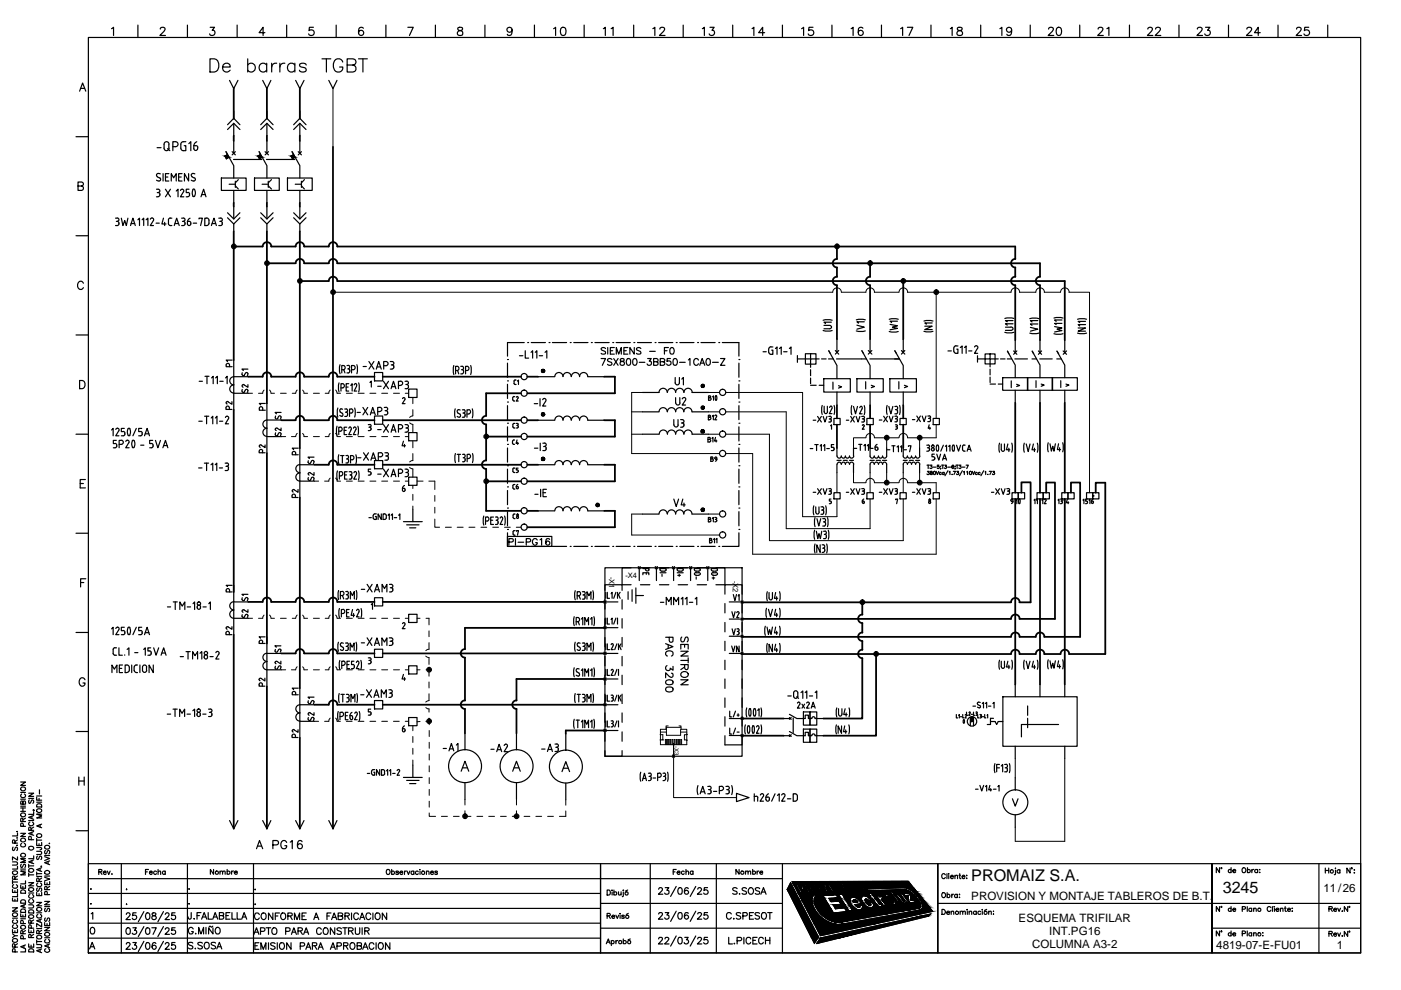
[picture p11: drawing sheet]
<svg xmlns="http://www.w3.org/2000/svg" width="297mm" height="210mm" viewBox="0 0 297 210" stroke-linecap="round" stroke-linejoin="round" font-family="sans-serif">
<defs><g id="words">
<g font-size="3.4">
<text x="205.9" y="186.9">PROMAIZ S.A.</text>
<text x="259.2" y="189.4">3245</text>
</g>
<g font-size="2.4">
<text x="205.9" y="190.7">PROVISION Y MONTAJE TABLEROS DE B.T.</text>
<text x="280.6" y="189">11/26</text>
<text x="216" y="195.5">ESQUEMA TRIFILAR</text>
<text x="218.8" y="201.1">COLUMNA A3-2</text>
<text x="222.4" y="198.3">INT.PG16</text>
<text x="257.9" y="201.2">4819-07-E-FU01</text>
<text x="283.4" y="201.2">1</text>
</g>
<g font-size="1.6">
<text x="129.2" y="122.2" transform="rotate(90 129.2 122.2)">-X1</text>
<text x="132.6" y="122.6">-X4</text>
<text x="155.3" y="123.1" transform="rotate(90 155.3 123.1)">-X2</text>
</g>
<text font-size="1.3" x="143" y="158.1" transform="rotate(90 143 158.1)">-X3</text>
</g></defs>
<g fill="none" stroke="#000" stroke-width=".25">
<path d="M16.9 19.3l.6-1.7 .7 1.7M17.1 18.7h.8M18.7 7.9h269.8v194.1h-269.8h269.8v-18.9h-269.8v18.9zM23.7 6.1l.4-.3v1.7M29.2 5.3v2.6M34 6.2l.3-.4 .6 .1a.55 .55 0 0 1-.2 .8l-.8 .8h1.2M39.7 5.3v2.6M44.5 12.5h1a1.49 1.49 0 0 1 .9 1.4 1.49 1.49 0 0 1-.9 1.4h-1zM44.6 5.8h.9l-.5 .6a.58 .58 0 0 1 .5 .9 .58 .58 0 0 1-1.1-.1M47.2 14.2h1.6a.83 .83 0 0 0-1-.8 .83 .83 0 0 0-.6 1.1 .87 .87 0 0 0 .6 .8 .87 .87 0 0 0 1-.4M48.7 17l.9 1.8 .8-1.8M50.3 5.3v2.6"/>
<path d="M52.5 13.8a.9 .9 0 0 1 1.3-.1 .9 .9 0 0 1 0 1.3 .9 .9 0 0 1-1.3-.1M52.5 12.5v2.8M55.7 17l.9 1.8 .8-1.8M56.2 6.9h-1.3l.9-1.1v1.7M56.5 13.8a.9 .9 0 0 0-1.3-.1 .9 .9 0 0 0 0 1.3 .9 .9 0 0 0 1.3-.1M56.5 13.4v1.9M57.6 13.4v1.9M58.7 13.4a.87 .87 0 0 0-1.1 .8M59.3 13.4v1.9M60.4 13.4a.87 .87 0 0 0-1.1 .8M60.8 5.3v2.6M62.5 13.8a.88 .88 0 0 0-1.3-.1 .88 .88 0 0 0 0 1.3 .88 .88 0 0 0 1.3-.1"/>
<path d="M62.5 13.4v1.9M62.7 17l.9 1.8 .9-1.8M64.9 13.8a.84 .84 0 0 0-1.4 0l.1 .3 1.2 .4 .1 .4a.84 .84 0 0 1-1.4 0M66.4 5.8h-.8l-.1 .7a.63 .63 0 0 1 1 0 .63 .63 0 0 1-.2 .9 .63 .63 0 0 1-.9-.2M68.3 12.5h1.8M69.2 12.5v2.8M69.7 17l.9 1.8 .8-1.8M71.3 5.3v2.6M72.7 13.2a1.02 1.02 0 0 0-1.2-.7 1.02 1.02 0 0 0-.8 1 1.22 1.22 0 0 0 .2 1.4 1.22 1.22 0 0 0 1.4 .2l.4-.5v-.4h-.7M73.6 13.8l1.6-.1a.65 .65 0 0 0 0-1.1l-1.6-.1v2.8l1.6-.2a.77 .77 0 0 0 .3-.8 .77 .77 0 0 0-.7-.5M76 12.5h1.9M76.9 12.5v2.8"/>
<path d="M77 6l-.1-.1a.6 .6 0 0 0-.8 .2 1.04 1.04 0 0 0 .4 1.4 .55 .55 0 0 0 .6-.5 .55 .55 0 0 0-.5-.6 .55 .55 0 0 0-.6 .5M81.8 5.3v2.6M86.5 5.8h1.1l-.8 1.7M92.3 5.3v2.6M97.1 5.9a.33 .33 0 0 0 .2 .5 .64 .64 0 0 1 .7 .3 .64 .64 0 0 1 0 .7l-.6 .1a.51 .51 0 0 1-.5-.5 .51 .51 0 0 1 .6-.5l.3-.1a.33 .33 0 0 0 .2-.5zM102.8 5.3v2.6M108.6 6.3a.55 .55 0 0 1-.8 .5 .55 .55 0 0 1-.2-.9 .55 .55 0 0 1 .9 .1 1.23 1.23 0 0 1-.4 1.5l-.5-.1v-.1M113.3 5.3v2.6M117.4 6.1l.4-.3v1.7M119.1 5.9a.6 .6 0 0 1 .8 .2 .9 .9 0 0 1-.6 1.4 1.1 1.1 0 0 1-.2-1.6zM123.9 5.3v2.6M127.9 6.1l.4-.3v1.7"/>
<path d="M129.6 6.1l.4-.3v1.7M134.4 5.3v2.6M138.4 6.1l.4-.3v1.7M139.9 6.2l.3-.4 .6 .1a.55 .55 0 0 1-.1 .8l-.9 .8h1.2M144.9 5.3v2.6M148.9 6.1l.4-.3v1.7M150.5 5.8h.9l-.5 .6a.58 .58 0 0 1 .5 1 .58 .58 0 0 1-1-.2M155.3 5.3v2.6M159.5 6.1l.3-.3v1.7M162.1 6.9h-1.2l.8-1.1v1.7M165.9 5.3v2.6M170 6.1l.4-.3v1.7"/>
<path d="M172.4 5.8h-.9l-.1 .7a.63 .63 0 0 1 1 0 .63 .63 0 0 1-.1 .9 .63 .63 0 0 1-.9-.2M176.4 5.3v2.6M180.5 6.1l.4-.3v1.7M183 6l-.1-.1a.6 .6 0 0 0-.9 .2v1.2a.54 .54 0 0 0 .9 .1 .54 .54 0 0 0-.1-.8 .54 .54 0 0 0-.8 .3M186.9 5.3v2.6M191 6.1l.4-.3v1.7M192.4 5.8h1.1l-.8 1.7M197.4 5.3v2.6M201.5 6.1l.4-.3v1.7M203.1 5.9a.33 .33 0 0 0 .1 .5 .64 .64 0 0 1 .7 .3 .64 .64 0 0 1 0 .7l-.6 .1a.51 .51 0 0 1-.4-.5 .51 .51 0 0 1 .5-.5l.3-.1a.33 .33 0 0 0 .2-.5zM207.9 5.3v2.6M212 6.1l.4-.3v1.7"/>
<path d="M214.5 6.3a.55 .55 0 0 1-.8 .5 .55 .55 0 0 1-.2-.9 .55 .55 0 0 1 .9 .1 1.23 1.23 0 0 1-.4 1.5l-.4-.1-.1-.1M218.4 5.3v2.6M222.3 6.2l.4-.4 .6 .1a.55 .55 0 0 1-.2 .8l-.9 .8h1.2M224.2 5.9a.56 .56 0 0 1 .8 .2 .9 .9 0 0 1-.6 1.4 1.13 1.13 0 0 1-.2-1.6zM228.9 5.3v2.6M232.8 6.2l.4-.4 .6 .1a.55 .55 0 0 1-.2 .8l-.9 .8h1.2M234.7 6.1l.4-.3v1.7M239.5 5.3v2.6M243.4 6.2a.51 .51 0 0 1 .4-.4 .51 .51 0 0 1 .5 .3l-.2 .6-.8 .8h1.1M245 6.2l.3-.4 .6 .1a.55 .55 0 0 1-.1 .8l-.9 .8h1.2M250 5.3v2.6M253.9 6.2l.3-.4 .6 .1a.55 .55 0 0 1-.2 .8l-.8 .8h1.2"/>
<path d="M255.6 5.8h.9l-.5 .6a.59 .59 0 0 1 .5 1 .59 .59 0 0 1-1.1-.2M260.5 5.3v2.6M264.4 6.2l.3-.4 .6 .1a.55 .55 0 0 1-.2 .8l-.8 .8h1.2M267.2 6.9h-1.2l.8-1.1v1.7M271 5.3v2.6M274.9 6.2l.3-.4 .6 .1a.55 .55 0 0 1-.2 .8l-.8 .8h1.2M277.5 5.8h-.9l-.1 .7a.63 .63 0 0 1 1 0 .63 .63 0 0 1-.1 .9 .63 .63 0 0 1-.9-.2M281.5 5.3v2.6M16.1 29h2.6M16.5 39.4h1l.2-.3-.1-.3-.3-.2h-.8v1.8h.8a.47 .47 0 0 0 .4-.5 .47 .47 0 0 0-.4-.5M33.3 31.3h.8M33.3 37.5l.6 .2"/>
<path d="M33.9 37.7a.4 .4 0 0 1 0 .6 .4 .4 0 0 1-.6 0l-.1-.1M34 36.9a.43 .43 0 0 0-.6-.1 .43 .43 0 0 0 0 .7M34.6 36.8v1.6M35.1 37.5h.5M35.5 31.5l.5 .4M35.8 36.8h-.7v1.6h.7M35.8 30.6v.8M35.8 30.6a.53 .53 0 0 0-.5-.6 .53 .53 0 0 0-.5 .6v.8a.53 .53 0 0 0 .5 .5 .53 .53 0 0 0 .5-.5M36.3 38.4v-1.6l.5 .9 .6-.9v1.6M36.6 31.1h.6a.53 .53 0 0 0 .5-.5 .53 .53 0 0 0-.5-.6h-.6v1.9M37.9 37.5h.5M38.6 36.8h-.7v1.6h.7"/>
<path d="M39.4 30l-.8 .1a1.47 1.47 0 0 0-.2 1.6l.4 .2h.6v-1h-.3M40 36.8v1.6l-.9-1.6v1.6M40 30.5l.5-.5v1.9M40.7 37.5l.5 .2M40.9 36.8l.4 .1M40.9 36.8l-.3 .3 .1 .4M41.1 31.5a.4 .4 0 0 0 .4 .4 .4 .4 0 0 0 .4-.4M41.1 30.9v.6M41.1 30.9h.4M41.2 37.7a.4 .4 0 0 1 .1 .6 .4 .4 0 0 1-.6 0l-.2-.1M41.5 30.9l.3 .1 .1 .3M41.7 30.1l-.4 .3-.2 .5"/>
<path d="M41.9 31.3v.2M46.9 37.7h5.3v2.7h-5.3zM48.2 26.4l1.4-1.3 1.3 1.3M48.2 27.5l1.4-1.4 1.3 1.4M48.5 33.3l-.5 .4-.3-.6 .5-.3-.3-.6 1.7 2.9v2.6M48.6 39.1h1.3M49.2 32.2l.7 .6M49.5 33.8h6M49.6 23.5v1.6M49.6 26.1v2.7M49.6 29.9v2.6M49.9 32.2l-.7 .6"/>
<path d="M49.9 38.4v1.3M49.9 39.4l.6 .7M50.5 38.1l-.6 .7M54 37.7h5.2v2.7h-5.2zM55.3 26.4l1.3-1.3 1.3 1.3M55.3 27.5l1.3-1.4 1.3 1.4M55.6 33.3l-.6 .4-.3-.6 .5-.3-.3-.6 1.7 2.9v2.6M55.6 39.1h1.3M56.2 32.2l.7 .6M56.5 33.8h6M56.6 23.5v1.6M56.6 26.1v2.7"/>
<path d="M56.6 29.9v2.6M56.9 38.4v1.3M56.9 39.4l.7 .7M56.9 32.2l-.7 .6M57.6 38.1l-.7 .7M60.9 37.7h5.3v2.7h-5.3zM62.3 26.4l1.3-1.3 1.3 1.3M62.3 27.5l1.3-1.4 1.3 1.4M62.6 33.3l-.6 .4-.3-.6 .6-.3-.4-.6 1.7 2.9v2.6M62.6 39.1h1.3M63.2 32.2l.7 .6M63.6 23.5v1.6"/>
<path d="M63.6 26.1v2.7M63.6 29.9v2.6M63.9 32.2l-.7 .6M63.9 38.4v1.3M63.9 39.4l.6 .7M64.5 38.1l-.6 .7M16.1 50h2.6M24.5 46.3h.3M24.7 46.9h.1M24.9 46.2a.36 .36 0 0 1 .3 .4 .36 .36 0 0 1-.3 .3M24.9 46.9l.3 .4M25.2 47.3v.2"/>
<path d="M25.2 47.5l-.2 .3h-.5M25.7 46.3l.4 1.5 .3-1 .4 1 .3-1.5M27.7 47.8l.5-1.5 .5 1.5M27.8 47.4h.8M29.2 46.6l.4-.3v1.5M30.1 46.6l.4-.3v1.5M31 46.6l.4-.3v1.5M31.9 46.5l.2-.3a.36 .36 0 0 1 .4 .1 .36 .36 0 0 1 0 .5M32.5 46.8l-.6 1h.6M33.1 47.3h.7M33.2 40.1h.3M33.2 41.7h.3"/>
<path d="M33.3 40.8h.2M33.5 40.1a.36 .36 0 0 1 .4 .4 .36 .36 0 0 1-.4 .3h.2l.2 .4M33.9 41.2l-.1 .3-.3 .2M34.7 46.3l-.4 1.2h.9M34.9 47.1v.7M35.1 40.1l1 1.6M35.7 46.6l.1 1 .6 .2M36.1 46.3h.3M36.1 46.2l-.4 .4M36.1 40.1l-1 1.6M36.9 47.8l.6-1.5 .5 1.5M37.1 47.4h.7"/>
<path d="M37.4 40.5l.3-.4v1.6M38.5 46.3h.3M38.6 40.1a.36 .36 0 0 1 .3 .6l-.6 1h.7M38.6 40.1l-.3 .3M38.7 46.9h.1M38.9 46.2a.36 .36 0 0 1 .3 .4 .36 .36 0 0 1-.3 .3M38.9 46.9l.3 .4M39.2 47.3v.2M39.2 47.5l-.1 .3h-.6M39.5 41.7h.3M39.7 47.5a.36 .36 0 0 0 .4 .3 .36 .36 0 0 0 .4-.3M39.8 40.8l.4 .4"/>
<path d="M40.1 40.1h-.6v.7h.3M40.1 46.9h-.4v.6M40.1 46.9l.3 .1 .1 .3M40.2 41.2a.35 .35 0 0 1-.4 .5M40.3 46.3l-.4 .4-.1 .2M40.5 47.3v.2M40.9 40.2a1.46 1.46 0 0 0 0 1.4M41 47.3h.7M41.3 40.2a1.08 1.08 0 0 1-.2 1.5l-.2-.1M41.3 40.2h-.4M42.2 46.4v-.1h.7l-.4 1.5M42.6 41.7l.6-1.6 .5 1.6"/>
<path d="M42.8 41.3h.7M43.8 46.3h-.4v1.5h.4M43.8 46.2l.3 .1a1.11 1.11 0 0 1 0 1.5h-.3M44.8 47.8l.6-1.5 .5 1.5M45 47.4h.7M46.4 46.3h.4M46.4 47.8h.4M46.6 46.9h.2M46.8 46.2a.36 .36 0 0 1 .3 .4 .36 .36 0 0 1-.3 .3l.3 .4M47.1 47.3v.2M47.1 47.5l-.3 .3M48.2 46.2l1.4 1.3 1.3-1.3"/>
<path d="M48.2 45.1l1.4 1.3 1.3-1.3M49.6 40.4v2.6M49.6 43.8v2.6M49.6 47.5v1.6M55.3 46.2l1.3 1.3 1.3-1.3M55.3 45.1l1.3 1.3 1.3-1.3M56.6 40.4v2.6M56.6 43.8v2.6M56.6 47.5v1.6M62.3 46.2l1.3 1.3 1.3-1.3M62.3 45.1l1.3 1.3 1.3-1.3M63.6 40.4v2.6"/>
<path d="M63.6 43.8v2.6M63.6 47.5v1.6M16.1 71h2.6M17.7 60.1a.59 .59 0 0 0-.9-.4 .85 .85 0 0 0-.4 1.1 .85 .85 0 0 0 1 .5l.3-.3M43.5 79.8h.8M43.9 79.8v1.6M47.9 77.4v.4h1.3M47.9 77.4a.36 .36 0 0 1 .4-.4 .36 .36 0 0 1 .4 .4M48.7 77.4v.4M49.2 76.4h-1.3l.3 .3M49.6 76.4v10.5M51.3 79.4l.2 .2 .4-.1"/>
<path d="M51.4 79l-.1 .4M52 79.1l-.2 .4M52 79.1l.2-.1 .3 .1-.1 .6M52.6 78.3h-1.3l.3 .3M52.6 79.9h-3a.87 .87 0 0 0-.9 .8 .87 .87 0 0 0 .9 .9 .87 .87 0 0 0-.9 .9 .87 .87 0 0 0 .9 .8M72.1 77.3l-.1 .8 .1 1.1M72.5 78.4h.3M72.8 77.5h-.3v1.6M72.8 77.5a.45 .45 0 0 1 .4 .4 .45 .45 0 0 1-.4 .5M72.9 78.4l.2 .7M73.6 77.5h.3M73.6 79.1h.3"/>
<path d="M73.7 78.2h.2M73.9 77.5l.3 .3-.3 .4 .2 .2 .1 .3-.3 .4M74.5 78.4h.4M74.9 77.5h-.4v1.6M74.9 77.5a.45 .45 0 0 1 .4 .4 .45 .45 0 0 1-.4 .5M75.7 77.3l.1 .8-.1 1.1M77 77.7h.7M78.2 76.7l1.1 1.6M79.3 76.7l-1.1 1.6M79.4 79h1.7v1.8h-1.7zM79.8 78.3l.5-1.6 .5 1.6M80 77.8h.7"/>
<path d="M81.4 77.5h.4a.44 .44 0 0 0 .5-.4 .44 .44 0 0 0-.5-.4h-.4v1.6M82.7 76.7h.4M82.7 78.3h.4M83 77.4h.1M83.1 76.7a.36 .36 0 0 1 .4 .3 .36 .36 0 0 1-.4 .4M83.1 77.3l.4 .4M83.5 77.7v.2M83.5 77.9l-.4 .3M96.2 77.5l-.1 .8 .1 1.1M96.6 78.6h.4a.45 .45 0 0 0 .3-.5 .45 .45 0 0 0-.4-.4h-.3v1.6M97 78.6l.3 .7M97.7 77.7l.5 .1v.4l-.3 .2"/>
<path d="M97.7 79.3h.3M98 78.3l.3 .4-.1 .4-.2 .1M98.7 78.6h.4a.45 .45 0 0 0 .3-.5 .45 .45 0 0 0-.4-.4h-.3v1.6M99.8 77.5l.1 .8-.1 1.1M107.6 76.2h.1M107.6 77v3M110.1 75.4h.8M111.2 72.6h-3.6v2.9M111.4 74.4v1.5h.7M111.9 72.6h.1M112.6 74.7l.3-.3v1.5M112.6 72.6h3"/>
<path d="M113.5 74.7l.3-.3v1.5M114.1 79.9h3.5M114.3 75.4h.7M115.6 74.7l.3-.3v1.5M116.4 72.6h.1M117.1 72.6h3M120.9 72.6h.1M121.1 79.8a.87 .87 0 0 0-.9-.8 .87 .87 0 0 0-.8 .8 .87 .87 0 0 0-.9-.8 .87 .87 0 0 0-.9 .8M121.7 72.6h3M124.6 79.9h3.5M124.6 79.8a.87 .87 0 0 0-.9-.8 .87 .87 0 0 0-.8 .8 .87 .87 0 0 0-.9-.8 .87 .87 0 0 0-.9 .8M125.4 72.6h.1"/>
<path d="M126.1 72.6h3M127.5 76h.9l-.7 1.5M128.4 73.9l-.4-.2-.5 .2 .1 .3 .7 .3 .1 .2-.1 .3-.5 .1-.3-.2M128.8 73.7v1.4M129.4 74.4h.5M129.7 76.2l-.3-.2-.6 .2v.3l.8 .3 .1 .2v.2l-.3 .3-.6-.3M129.9 72.6h.1M130.1 76l.9 1.5M130.2 73.7h-.8v1.4h.8M130.6 72.6h3M130.7 75.1v-1.4l.5 1.4 .5-1.4v1.4M131 76l-.9 1.5"/>
<path d="M131.6 76.1v.4l.6 .2 .2 .3a.45 .45 0 0 1-.6 .4 .45 .45 0 0 1-.2-.7l.7-.2v-.3a.48 .48 0 0 0-.7-.1zM132.3 74.4h.5M133 76.1a.43 .43 0 0 1 .7 .2v.4a.6 .6 0 0 1-.5 .8 .89 .89 0 0 1-.2-1.4zM133.1 73.7h-.8v1.4h.8M134.4 76.1a.69 .69 0 0 1 .8 .5 .69 .69 0 0 1-.6 .9h-.1a.93 .93 0 0 1-.1-1.4zM134.4 72.6h.1M134.5 73.7v1.4l-1-1.4v1.4M135.2 72.6h2.9M135.5 76.8h1.2M135.9 73.9l-.4-.2-.6 .2 .2 .3 .6 .3 .2 .2-.2 .3-.4 .1-.4-.2M137.3 76h.8l-.4 .6a.47 .47 0 0 1 .4 .4 .47 .47 0 0 1-.4 .5 .47 .47 0 0 1-.5-.3M137.7 74.5h1.2"/>
<path d="M138.6 76.7h.8l.1-.5-.3-.2h-.6v1.5h.6l.3-.2v-.5l-.3-.1M138.9 72.6h.1M139.6 72.6h3M140 76.7h.8l.2-.4-.4-.3h-.6v1.5h.6l.3-.2 .1-.3-.4-.3M140.9 74.4h.5M141.7 73.7h-.8v1.4M142.1 76h-.6l-.1 .7a.49 .49 0 0 1 .8 0 .49 .49 0 0 1-.2 .7 .49 .49 0 0 1-.7-.2M142.2 73.8a.67 .67 0 0 1 .8 .5 .67 .67 0 0 1-.5 .8l-.4-.3v-.8zM142.9 76.1a.43 .43 0 0 1 .6 .2l.1 .4a.66 .66 0 0 1-.5 .8 .98 .98 0 0 1-.2-1.4zM143.4 72.6h.1M144.1 76.8h1.2M144.1 72.6h3"/>
<path d="M146 76.3l.3-.3v1.5M147.9 72.6h.1M148.1 76.4a.5 .5 0 0 0-.6-.4 .5 .5 0 0 0-.4 .6v.3a.5 .5 0 0 0 .4 .6 .5 .5 0 0 0 .6-.4M148.4 77.5l.5-1.5 .5 1.5M148.5 77h.7M148.6 72.6h3M149.9 76.1l.2-.1a.76 .76 0 0 1 .5 .7 .76 .76 0 0 1-.5 .8 .89 .89 0 0 1-.2-1.4zM151.1 76.8h1.2M152.4 72.6h.1M152.8 76h.9l-.9 1.5h.9M153.1 72.6h3.6v2.9M156.7 76.2h.1"/>
<path d="M156.7 77v3M161.8 74.6h.7M163 74l.1 .9 .4 .2M163.4 73.6h.5M163.5 73.5l-.4 .2-.1 .3M163.6 74.2h.3v.9h-.5M164.4 73.9l.3-.3v1.5M165.3 73.9l.3-.3v1.5M166.1 74.6h.8M167.4 73.9l.3-.3v1.5M169.1 75.4v1.4M171.9 75h1.1v2.2h-2.2v-2.2h1.1v1.1h-2.8"/>
<path d="M171.9 78.4v1.3M173.7 76.1h-1.8v1.8M174.2 76.1h1M174.5 70.1l1.2 .1 .7-.1M174.5 67.9l1.2-.1 .7 .1M174.7 69.7h1.1M174.7 69h1.1M175.7 76.1h1M175.9 69l.4 .3-.4 .4M176.1 75l-.4-.6 1.7 3.1v2.8M176.3 68.3h-1.6l.3 .3M177.1 74.3l.7 .8"/>
<path d="M177.4 76.1h6.3M177.4 71.9v2.8M177.8 74.3l-.7 .8M181.5 70.2l1.2 .1 .8-.1M181.5 67.8l1.2-.1 .8 .1M181.7 68.9l1.5 .5-1.5 .4M183.1 75l-.4-.6 1.8 3.1v2.8M183.2 68.2h-1.5l.3 .3M184.1 74.3l.8 .8M184.4 76.1h6.3M184.5 71.9v2.8M184.9 74.3l-.8 .8"/>
<path d="M188.5 70.3l1.2 .1 .7-.1M188.5 67.7l.8-.1 1.1 .1M188.7 68.8l1.6 .3-1.1 .3 1.1 .2-1.6 .3M190.1 75l-.4-.6 1.8 3.1v2.8M190.3 68.1h-1.6l.3 .3M191.1 74.3l.7 .8M191.5 71.9v2.8M191.8 74.3l-.7 .8M195.9 70.2l.8 .2 1.1-.2M195.9 68.1l1.2-.2 .7 .2M196.1 69.2h1.5l-1.5 .7h1.5M197.6 68.5h-1.5l.3 .2"/>
<path d="M201 74.4h.7M202.2 73.8v.7M202.7 73.3h.4M202.7 73.3l-.4 .2v.3M202.8 74h.3v.9h-.6l-.2-.4M203.6 73.7l.4-.4v1.6M204.5 73.7l.3-.4v1.6M205.4 74.4h.7M206.6 73.6l.2-.3a.36 .36 0 0 1 .4 .1 .36 .36 0 0 1 .1 .5M207.2 73.9l-.6 1h.7M207.2 75.4v1.4M209.9 75h1.1v2.2h-2.1v-2.2h1v1.1h-2.7"/>
<path d="M209.9 78.3v1.2M209.9 80v1.1M211.7 76.1h-1.8v1.7M212.1 76.1h1M213 70.5l1.2 .1 .8-.1M213 67.5l1.2-.1 .8 .1M213.2 70h1.1M213.2 69.4h1.1M213.6 76.1h.9M213.9 75l-.3-.5 1.7 2.9v2.7M214.3 69.3l.5 .4-.5 .3M214.8 68.7h-1.6l.4 .2"/>
<path d="M214.8 68h-1.6l.4 .2M214.9 74.4l.7 .7M215.2 76.1h2.6M215.3 72.1v2.7M215.6 74.4l-.7 .7M218.3 70.6l1.2 .2 .8-.2M218.3 67.6l1.2-.2 .8 .2M218.5 69.4l1.5 .4-1.5 .4M218.8 76.1h1M219.1 75l-.3-.5 1.7 2.9v2.7M220 68.7h-1.5l.3 .3M220 68h-1.5l.3 .3"/>
<path d="M220.2 74.4l.6 .7M220.5 76.1h2.6M220.5 72.1v2.7M220.8 74.4l-.6 .7M223.5 70.8l.7 .1 1.2-.1M223.5 67.4l1.1-.1 .8 .1M223.6 69.2l1.6 .3-1.1 .3 1.1 .3-1.6 .3M224.1 76.1h.9M224.4 75l-.3-.5 1.6 2.9v2.7M225.2 68.6h-1.6l.3 .2M225.2 67.8h-1.6l.3 .3M225.4 74.4l.7 .7"/>
<path d="M225.7 72.1v2.7M226.1 74.4l-.7 .7M228.5 70.6l1.1 .2 .8-.2M228.5 67.7l.7-.1 1.2 .1M228.6 69.5h1.6l-1.6 .7h1.6M230.2 68.8h-1.6l.3 .3M230.2 68.1h-1.6l.3 .3M16.1 92.1h2.6M16.9 80.7h.5a.92 .92 0 0 1 .6 .8 .92 .92 0 0 1-.6 .9h-.5zM23.7 91.2l.3-.4v1.6M24.6 91.1l.1-.3a.36 .36 0 0 1 .5 .1 .36 .36 0 0 1 0 .4M24.7 93.4h-.7v.7h.6l.2 .3"/>
<path d="M24.8 94.4v.2M24.8 94.6l-.2 .3h-.6M25.2 91.3l-.7 1.1h.7M25.7 93.4h-.4v1.5M25.7 93.3a.44 .44 0 0 1 .4 .5 .44 .44 0 0 1-.4 .4h-.4M26.4 90.8h-.7v.7h.6l.2 .3M26.4 91.8v.3M26.5 92l-.2 .4h-.6M26.7 93.6l.2-.2a.36 .36 0 0 1 .4 .1 .36 .36 0 0 1 0 .4l-.6 1h.7M27.5 90.9a1.46 1.46 0 0 1 0 1.4M27.5 90.9l-.1-.1a1.08 1.08 0 0 0 0 1.6l.1-.1M28.1 93.4l.1-.1a1.08 1.08 0 0 1 0 1.6l-.1-.1"/>
<path d="M28.1 93.4a1.46 1.46 0 0 0 0 1.4M28.9 90.8l-.7 1.6M29.8 94.4h.7M30 90.8h-.6v.7h.6l.2 .3M30.1 91.8v.3M30.2 92l-.2 .4h-.6M30.6 92.4l.6-1.6 .5 1.6M30.8 92h.8M31.7 94.9h.4M32.1 94l.4 .4M32.4 93.4h-.7v.7h.4M32.5 94.6l-.4 .3"/>
<path d="M32.5 94.4v.2M33 93.4l.5 1.5 .5-1.5M34.5 94.9l.6-1.5 .5 1.5M34.7 94.5h.8M42.1 99.2h.7M42.1 89.3h.8M42.2 80.8h.7M43.3 98.2h.9M43.4 88.3h.9M43.8 88.3v1.6M43.8 98.2v1.6M44.7 98.5l.4-.3v1.6"/>
<path d="M44.8 88.6l.3-.3v1.6M44.9 80.1l.3-.3v1.6M45.6 98.5l.4-.3v1.6M45.7 88.6l.3-.3v1.6M45.7 80.1l.4-.3v1.6M46.5 99.2h.7M46.6 89.3h.6M46.6 80.8h.7M47.7 98.2h.4M47.8 88.5l.2-.2a.36 .36 0 0 1 .4 .1 .36 .36 0 0 1 0 .4M47.8 80.1l.4-.3v1.6M47.9 98.9h.2"/>
<path d="M48.1 98.2a.36 .36 0 0 1 .4 .3 .36 .36 0 0 1-.4 .4M48.1 98.8l.4 .4M48.4 85.2l-.4 .1 .2 .4M48.4 88.8l-.6 1.1h.7M48.4 99.2v.2M48.5 99.4l-.2 .3-.6 .1M48.6 86.8v-.3a.36 .36 0 0 0-.3-.4 .36 .36 0 0 0-.4 .4v.3h1.3M49.2 85.2v.5l-.9-.5M49.6 83.4h3M51.3 82.9l.2 .3 .4-.1M51.3 81.8l.2 .3M51.4 82.6l-.1 .3"/>
<path d="M51.8 81.6h-.3l-.2 .2M52 82.7l-.2 .4M52 82.7l.2-.1h.3l-.1 .6M52.6 81.6v.5l-.9-.5M54.9 95.7v.3h1.3M55 86.6v.4h1.2M55 86.6a.36 .36 0 0 1 .3-.4 .36 .36 0 0 1 .4 .4M55 95.6a.36 .36 0 0 1 .3-.3 .36 .36 0 0 1 .4 .3M55.4 94.3l-.4 .1 .2 .4M55.7 95.7v.3M55.7 86.6v.4M56.2 94.3v.6l-.8-.5"/>
<path d="M56.2 85.5h-1.2l.3 .3M56.6 85.5v10.6M58.4 91.8v.5l.4 .1 .1-.2M58.4 88.2v.5l.4 .1 .1-.1M58.8 90.8l-.4 .1 .2 .4M59 91.9l-.1 .4M59 88.3l-.1 .4M59.1 91.9l.3-.2 .2 .3M59.1 88.3l.3-.1 .2 .2M59.6 92l-.1 .4M59.6 88.4l-.1 .4M59.6 90.7v.6l-.9-.5"/>
<path d="M59.6 87.4h-1.3l.3 .3M59.7 89.1h-3.1a.87 .87 0 0 0-.9 .8 .87 .87 0 0 0 .9 .9 .87 .87 0 0 0-.9 .9 .87 .87 0 0 0 .9 .8l3.1 .1M62 96.1v.3h1.2M62 96.1a.36 .36 0 0 1 .3-.4 .36 .36 0 0 1 .4 .4M62.7 96.1v.3M63.2 95h-1.2l.3 .3M63.6 98.5h3.1M63.6 95v10.5M63.6 98.5a.87 .87 0 0 0-.9 .9 .87 .87 0 0 0 .9 .8M65.3 98l.3 .3 .3-.2M65.4 97.7l-.1 .3M66 97.8l-.1 .4"/>
<path d="M66.1 97.8l.3-.2 .2 .3M66.6 97.9l-.2 .4M66.6 96.9h-1.3l.3 .3M71.5 90.4l-.2 .7 .2 1.2M71.5 99.8l-.1 .8 .1 1.2M71.6 86.5l-.1 .8 .1 1.1M71.8 91.4h.4M71.8 96.4l-.1 .8 .1 1.1M71.9 81.2l-.2 .7 .2 1.2M72 88.1l.5 .2M72.1 87.4l.6 .5v.3l-.3 .1M72.2 90.6h-.4v1.5"/>
<path d="M72.2 90.5a.45 .45 0 0 1 .3 .5 .45 .45 0 0 1-.3 .4M72.2 96.6h.7M72.3 82.2h.3M72.3 100a.45 .45 0 0 1 .4 .4 .45 .45 0 0 1-.4 .5M72.6 96.6v1.6M72.6 86.8a.37 .37 0 0 0-.5 0 .37 .37 0 0 0 .1 .6M72.6 81.4h-.3v1.5M72.7 81.4a.45 .45 0 0 1 .3 .4 .45 .45 0 0 1-.3 .4M73 91.3h.4M73.1 86.7h.3M73.3 96.6h.3M73.4 82.1h.4"/>
<path d="M73.4 86.7l.3 .3-.1 .4h-.3M73.4 87.4l.3 .1v.6l-.6 .2M73.5 97.3h.1M73.5 90.6h-.5v1.5h.5M73.6 96.5l.3 .4-.3 .4a.47 .47 0 0 1 .3 .5 .47 .47 0 0 1-.6 .4M73.9 81.4h-.5v1.5h.5M74 90.8l.2-.3 .3 .4-.6 1.2h.6M74.3 97.5h.4a.45 .45 0 0 0 .3-.5 .45 .45 0 0 0-.3-.4h-.4v1.6M74.3 100l.3 .2v.3l-.3 .2 .3 .4M74.4 81.7l.3-.3v1.5M74.5 86.7h-.4v1.6M74.5 86.7a.45 .45 0 0 1 .3 .4 .45 .45 0 0 1-.3 .5h-.4"/>
<path d="M74.9 90.8l.3-.3a.36 .36 0 0 1 .3 .6M75.2 86.5l.1 .8-.1 1.1M75.4 81.3l.2 .2v.4M75.4 81.4l-.3 .2M75.4 91.1l-.5 1h.6M75.5 96.4l.1 .8-.1 1.1M75.6 81.9l-.5 1h.5M75.7 87.4h.7M75.8 97.1h.7M75.9 90.4l.1 .7-.1 1.2M76 99.8l.1 .8-.1 1.2M76 81.2l.2 .7-.2 1.2"/>
<path d="M76.9 86.4l1.1 1.6M77.1 96l1 1.6M78 86.4l-1.1 1.6M78.1 90h.3M78.1 96l-1 1.6M78.2 90.6l.4 .1v.3M78.4 90l.3 .3-.3 .2M78.4 81.1l.3-.3v1.3M78.5 88l.5-1.6 .6 1.6M78.6 99.5h-.5v.5l.4 .1 .2 .2M78.6 97.6l.5-1.6 .6 1.6M78.6 87.5h.8"/>
<path d="M78.7 91l-.2 .2-.4 .1M78.8 97.1h.7M79.4 88.2h1.7v1.7h-1.7zM79.4 97.6h1.7v1.8h-1.7zM80.1 87.3h.4M80.1 81.9h.7M80.1 91.1h.7M80.5 86.4h-.4v1.6M80.5 86.3a.44 .44 0 0 1 .5 .5 .44 .44 0 0 1-.5 .4M80.7 96h-.5v1.6M80.7 96a.44 .44 0 0 1 .4 .4 .44 .44 0 0 1-.4 .4h-.5M81.3 80.8l1.1 1.6"/>
<path d="M81.3 90l1.1 1.6M81.3 99.5l1.1 1.6M81.5 86.4h.3M81.6 96h.4M81.6 87.1h.2M81.8 96.7h.2M81.8 86.3a.36 .36 0 0 1 .4 .4 .36 .36 0 0 1-.4 .4M81.8 87.1l.4 .3M82 96a.36 .36 0 0 1 .4 .3 .36 .36 0 0 1-.4 .4M82 96.7l.4 .3M82.2 87.4l-.2 .5-.5 .1M82.3 97.1v.1"/>
<path d="M82.4 97.2l-.2 .3-.6 .1M82.4 80.8l-1.1 1.6M82.4 90l-1.1 1.6M82.4 99.5l-1.1 1.6M82.9 82.4l.5-1.6 .5 1.6M82.9 91.6l.5-1.6 .5 1.6M83 82h.8M83 91.2h.8M84.5 90.9h.4a.44 .44 0 0 0 .5-.4 .44 .44 0 0 0-.5-.5h-.4v1.6M84.5 81.7h.4M84.9 80.8h-.4v1.6M84.9 80.8a.44 .44 0 0 1 .5 .4 .44 .44 0 0 1-.5 .5"/>
<path d="M85.3 84.5l.3-.2 .3 .3-.6 1h.6M85.5 93.5l-.3 1h.8M85.8 94.2v.6M85.9 90h.3a.38 .38 0 0 1 .4 .5 .38 .38 0 0 1-.6 .2M85.9 99.5h.3a.38 .38 0 0 1 .4 .4 .38 .38 0 0 1-.6 .3M85.9 80.8h.3M85.9 91.6h.3M86 81.5h.2M86.2 80.8a.36 .36 0 0 1 .4 .4 .36 .36 0 0 1-.4 .3M86.2 81.5a.45 .45 0 0 1 .4 .5 .45 .45 0 0 1-.4 .4h-.3M86.2 90.7a.41 .41 0 0 1 .4 .6M86.6 91.2l-.4 .4"/>
<path d="M86.6 82.5h1.8v1.8h-1.8zM86.6 91.7h1.8v1.8h-1.8zM96.5 86.7l-.1 .7 .1 1.2M96.6 96.2l-.2 .7 .2 1.2M96.9 96.3h.7M96.9 88.3l.4 .2M97.1 87.6l.5 .3v.4l-.2 .2M97.3 96.3v1.6M97.6 86.9a.38 .38 0 0 0-.6 .1 .38 .38 0 0 0 .1 .5M98 86.9h.3l.3 .1v.4l-.3 .2M98.1 96.3h.2M98.2 87.6h.1"/>
<path d="M98.2 97.1h.1M98.3 87.6l.3 .3M98.3 96.3l.3 .2v.3l-.3 .2 .3 .2v.4M98.6 88v.1M98.6 88.1l-.1 .3-.5 .1M98.6 97.5l-.1 .4h-.4M99 87.8h.4M99 97.2h.4M99.4 96.3h-.4v1.6M99.4 87.7a.43 .43 0 0 0 .4-.4 .43 .43 0 0 0-.4-.4h-.4v1.6M99.4 96.3a.45 .45 0 0 1 .4 .4 .45 .45 0 0 1-.4 .5M100.1 86.7l.2 .7-.2 1.2"/>
<path d="M100.2 96.2l.1 .7-.1 1.2M107.6 98.7h.1M107.6 94.2h.1M107.6 89.7h.1M107.6 85.2h.1M107.6 80.8h.1M107.6 81.5v3M107.6 86v3M107.6 90.5v3M107.6 95v3M107.6 99.5v3M108.7 93.5v.5"/>
<path d="M108.7 84.3v.5M108.7 94l.4 .2M108.7 90v.5l.3 .2M108.7 99.5v.4l.3 .2M108.7 84.8l.3 .2M109 85h.1M109 84.1h.1M109 90.7h.2M109 99.3h.2M109 84.1l-.3 .2M109 99.2l-.3 .2M109.1 93.3l-.4 .2"/>
<path d="M109.2 89.8h-.4l-.1 .2M109.2 81.5h.2M109.2 80.6h.2M109.2 80.5l-.2 .3v.5l.2 .2M109.5 89.8h.3l-.1 .4M109.5 90.7h.2M109.6 90.2l.3 .2M109.6 93.3l-.2 .7h.5M109.7 84.1l.2 .3M109.7 84.1l-.2 .1M109.7 80.8l.2-.2v.9M109.8 93.8v.4"/>
<path d="M109.8 84.4l-.3 .6h.4M109.8 99.3h-.3v.3l.4 .2M109.9 90.4l-.2 .3M109.9 99.9l-.2 .2M113.3 85.6h.7M113.3 95h.7M114.1 98.5h3.5M114.1 89.1h3.5M114.5 84.5v1.6M114.5 94v1.5M115.1 84.7l.2-.2a.36 .36 0 0 1 .4 .1 .36 .36 0 0 1 0 .4M115.1 94h.3"/>
<path d="M115.3 94.7h.1M115.5 93.9a.36 .36 0 0 1 .3 .4 .36 .36 0 0 1-.3 .3M115.5 94.6l.3 .4M115.7 85.1l-.7 1h.7M115.8 95v.2M115.8 95.2l-.2 .3h-.5M121.1 89.1a.87 .87 0 0 0-.9-.9 .87 .87 0 0 0-.8 .9 .87 .87 0 0 0-.9-.9 .87 .87 0 0 0-.9 .9M121.1 98.5a.87 .87 0 0 0-.9-.9 .87 .87 0 0 0-.8 .9 .87 .87 0 0 0-.9-.9 .87 .87 0 0 0-.9 .9M121.1 89.1a.87 .87 0 0 1 .9-.9 .87 .87 0 0 1 .9 .9 .87 .87 0 0 1 .8-.9 .87 .87 0 0 1 .9 .9h3.5M121.1 98.5a.87 .87 0 0 1 .9-.9 .87 .87 0 0 1 .9 .9 .87 .87 0 0 1 .8-.9 .87 .87 0 0 1 .9 .9h3.5M136.2 92.1h3.5M136.2 87.3h3.5"/>
<path d="M141.5 83.2a.87 .87 0 0 0-.9-.9 .87 .87 0 0 0-.9 .9h-3.5M141.5 87.3a.87 .87 0 0 0-.9-.9 .87 .87 0 0 0-.9 .9M141.5 87.3a.87 .87 0 0 1 .9-.9 .87 .87 0 0 1 .8 .9 .87 .87 0 0 1 .9-.9 .87 .87 0 0 1 .9 .9 .87 .87 0 0 1 .8-.9 .87 .87 0 0 1 .9 .9h3.5M142.9 89v1.1M142.9 90.1a.44 .44 0 0 0 .4 .4 .44 .44 0 0 0 .5-.4M143.2 80v1.2M143.2 81.2a.44 .44 0 0 0 .4 .4 .44 .44 0 0 0 .4-.4M143.2 84.3v1.2M143.3 85.4a.44 .44 0 0 0 .4 .5 .44 .44 0 0 0 .5-.5M143.7 89v1.1M144 80v1.2M144.1 84.3v1.2"/>
<path d="M144.3 89h.4a.38 .38 0 0 1 .3 .4 .38 .38 0 0 1-.5 .3M144.3 90.6h.3M144.6 80.4l.3-.4v1.6M144.7 89.6l.3 .4M145 90v.2M145 83.2a.87 .87 0 0 0-.9-.9 .87 .87 0 0 0-.9 .9 .87 .87 0 0 0-.8-.9 .87 .87 0 0 0-.9 .9M145 92a.87 .87 0 0 0-.9-.8 .87 .87 0 0 0-.9 .8 .87 .87 0 0 0-.8-.8 .87 .87 0 0 0-.9 .8 .87 .87 0 0 0-.9-.8 .87 .87 0 0 0-.8 .8M145 84.3l-.3 .3M145 90.2l-.3 .3M145 84.3a.36 .36 0 0 1 .3 .5M145.3 84.9l-.7 1h.8M146.7 92.1h3.5"/>
<path d="M146.7 83.2h3.5M146.8 83.2a.87 .87 0 0 0-.9-.9 .87 .87 0 0 0-.9 .9M146.8 92a.87 .87 0 0 0-.9-.8 .87 .87 0 0 0-.9 .8M150.1 93.2h.3M150.2 88.5h.2M150.2 83.9l.4 .1-.1 .3 .3 .3-.2 .2-.4 .1zM150.2 84.4h.3M150.4 92.7h-.3v1h.3M150.4 93.2l.3 .2-.3 .3M150.4 92.7l.2 .2-.2 .2M150.4 88h-.2v1h.2M150.5 88l.2 .2-.2 .2 .2 .3-.2 .3"/>
<path d="M150.7 96.9h.4l-.1 .4 .2 .2-.1 .3h-.4zM150.7 97.3h.2M150.9 92.9l.3-.2v1M151 88.3l.2-.3v1M151.1 84.1l.2-.2v1M151.5 97.1v.1M151.7 84v-.1a.55 .55 0 0 1 0 .9M151.7 92.7l-.2 .8h.5M151.7 84v.8M151.8 88l.1 .3M151.8 88l-.3 .2M151.8 93.3v.4"/>
<path d="M151.9 88.4l-.4 .6h.5M152 97.1v.3l-.4-.2M152 97.1l-.2-.2-.2 .2M152 97.3l-.3 .5M156.7 80.8h.1M156.7 85.2h.1M156.7 89.7h.1M156.7 94.2h.1M156.7 98.7h.1M156.7 81.5v3M156.7 86v3M156.7 90.5v3"/>
<path d="M156.7 95v3M156.7 99.5v3M171.8 95.1h.5M171.9 81.7h1.1M171.9 80.2v1.2M172.4 89.1h.6M172.7 94.3h.8M173.1 94.3v1.2M173.3 88.3l.8 1.2M173.7 81.7h1M173.9 94.6l.2-.3v1.2M174.1 88.3l-.8 1.2"/>
<path d="M174.3 86l-.1 .7 .1 1.2M174.5 88.3l.4 1.2 .4-1.2M174.6 94.6l.3-.3v1.2M174.7 80.3h5.6v2.8h-5.6zM174.7 86.1v1.2M174.7 87.3l.4 .4 .4-.4M175.3 95.1h.5M175.4 86.1v1.2M175.7 88.3h.3M175.8 88.8h.2M176 88.3l.3 .2-.3 .3 .2 .1v.4l-.5 .2M176.1 90.3l.2-.2v.9"/>
<path d="M176.2 86.1l.2 .2v.3M176.2 86.1l-.3 .3M176.3 86.7l-.5 1h.6M176.6 94.8l.3 .3M176.6 81v1.5M176.8 94.3h-.5v.6h.3M176.8 88.7h1.3v1.3h-1.3zM176.8 95.1v.2M176.8 86l.2 .7-.2 1.2M176.9 95.3l-.2 .2h-.4M177.4 97.6h.9M177.4 83.1v2.8"/>
<path d="M177.4 95v1.7M177.4 98.5v1.7M177.5 96.7a.44 .44 0 0 0 .4 .4 .44 .44 0 0 0 .5-.4 .44 .44 0 0 0 .4 .4 .44 .44 0 0 0 .5-.4M177.8 81.8l.6 .2-.6 .3M178.8 97.6h.8M179.2 96.7a.44 .44 0 0 0 .5 .4 .44 .44 0 0 0 .4-.4 .44 .44 0 0 0 .5 .4 .44 .44 0 0 0 .4-.4M179.3 98.4a.44 .44 0 0 0-.5-.4 .44 .44 0 0 0-.4 .4 .44 .44 0 0 0-.5-.4 .44 .44 0 0 0-.4 .4M179.4 89.1h.5M180.1 97.6h.9M180.4 88.3l.7 1.2M180.6 86l-.1 .8 .1 1.1M181 86.2l.4 1.5 .4-1.5"/>
<path d="M181 95v1.7M181 98.5v1.7M181 98.4a.44 .44 0 0 0-.4-.4 .44 .44 0 0 0-.5 .4 .44 .44 0 0 0-.4-.4 .44 .44 0 0 0-.5 .4M181 95.1h.6M181.1 88.3l-.7 1.2M181.5 88.3l.4 1.2 .4-1.2M181.7 80.3h5.6v2.8h-5.6zM182.1 94.2h.6M182.4 94.2v1.3M182.5 86.1l.3 .2v.4M182.6 86.2l-.3 .2M182.7 88.3h.3"/>
<path d="M182.7 89.5h.3M182.7 86.7l-.5 1h.6M182.8 88.8h.2M182.8 90.2l.3-.2 .1 .4M183 88.3l.3 .1v.3l-.3 .1 .3 .3M183.2 94.5l.3-.3v1.3M183.2 90.4l-.4 .6h.4M183.2 86l.2 .8-.2 1.1M183.2 89.1v.1M183.3 89.2l-.3 .3M183.5 80.9v1.6M183.8 88.7h1.4v1.3h-1.4z"/>
<path d="M183.9 94.5l.2-.3v1.3M184.5 97.6h.9M184.5 83.1v2.8M184.5 95v1.7M184.5 96.7a.44 .44 0 0 0 .4 .4 .44 .44 0 0 0 .5-.4 .44 .44 0 0 0 .4 .4 .44 .44 0 0 0 .5-.4 .44 .44 0 0 0 .4 .4 .44 .44 0 0 0 .4-.4M184.6 95.1h.5M184.7 81.7l.7 .2-.7 .3M185.6 95.2l.3 .3 .2-.3M185.8 97.6h.9M185.8 94.8h-.3v.4M185.9 94.8l.2 .2M186 94.2l-.5 .6"/>
<path d="M186.1 95.1v.1M186.4 89.1h.6M187.1 97.6h.9M187.1 96.7a.44 .44 0 0 0 .4 .4 .44 .44 0 0 0 .5-.4M187.1 98.4a.44 .44 0 0 1 .4-.4 .44 .44 0 0 1 .5 .4v1.8M187.1 98.4a.44 .44 0 0 0-.4-.4 .44 .44 0 0 0-.4 .4 .44 .44 0 0 0-.5-.4 .44 .44 0 0 0-.4 .4 .44 .44 0 0 0-.5-.4 .44 .44 0 0 0-.4 .4v1.8M187.4 88.3l.8 1.1M188 95v1.7M188.1 86l-.1 .7 .1 1.2M188.1 95.4h.6M188.2 88.3l-.8 1.1M188.5 86.2l.4 1.5 .4-1.5"/>
<path d="M188.5 88.3l.4 1.1 .4-1.1M188.7 80.3h5.6v2.8h-5.6zM189.1 94.5h.7M189.4 94.5v1.3M189.7 88.3h.3M189.7 89.4h.3M189.7 86.2h.3M189.9 90.1h.3l-.1 .4M189.9 88.8h.1M189.9 91h.2M189.9 86.9h.1M189.9 90.5l.3 .1 .1 .2"/>
<path d="M190 88.2l.2 .1v.3l-.2 .2 .3 .2M190 86.1l.3 .4-.3 .4M190 86.9l.3 .3M190.2 94.8l.3-.3v1.3M190.2 89.1v.1M190.3 87.2v.2M190.3 90.8l-.2 .2M190.3 89.2l-.3 .2M190.3 87.4l-.1 .3h-.5M190.6 80.9v1.6M190.7 86l.2 .7-.2 1.2M190.8 88.7h1.3v1.3h-1.3z"/>
<path d="M190.9 94.8l.3-.3v1.3M191.5 96.7a.44 .44 0 0 0 .4 .4 .44 .44 0 0 0 .5-.4 .42 .42 0 0 0 .4 .4 .42 .42 0 0 0 .4-.4 .44 .44 0 0 0 .5 .4 .44 .44 0 0 0 .4-.4 .44 .44 0 0 0 .5 .4 .44 .44 0 0 0 .4-.4M191.5 97.6h.8M191.5 83.1v2.8M191.5 95v1.7M191.6 95.4h.6M191.8 81.7l.6 .2-.6 .3M192.6 94.6v-.1h.6l-.3 1.3M192.8 97.6h.9M193.4 89h.6M194.1 97.6h.9M194.4 88.2l.7 1.2"/>
<path d="M195 95v1.7M195 98.5v1.7M195 98.4a.44 .44 0 0 0-.4-.4 .44 .44 0 0 0-.5 .4 .44 .44 0 0 0-.4-.4 .44 .44 0 0 0-.5 .4 .42 .42 0 0 0-.4-.4 .42 .42 0 0 0-.4 .4 .44 .44 0 0 0-.5-.4 .44 .44 0 0 0-.4 .4v1.8M195.1 88.2l-.7 1.2M195.5 88.2l.4 1.2 .4-1.2M196.5 94.4h.3M196.5 95.7h.3M196.5 98.6h.5M196.6 94.9l.4 .1 .1 .2M196.6 99.9h.4l-.2 .3a.23 .23 0 0 1 .3 .3 .23 .23 0 0 1-.4 .1l-.2-.1M196.7 88.2h.3M196.8 98.6v.7"/>
<path d="M196.8 94.3l.3 .3-.3 .3M197 90.1l-.2 .7h.5M197 88.2l.3 .2-.1 .3h-.3M197 88.7l.3 .2M197 95.2l.1 .3-.3 .1M197.1 90.6v.4M197.2 98.6h.4l-.2 .3a.24 .24 0 0 1 .2 .3 .24 .24 0 0 1-.4 0M197.3 89v.1M197.3 100v.1l.4 .3a.22 .22 0 0 1-.3 .2 .22 .22 0 0 1-.1-.3l.3-.2v-.1zM197.3 89.1l-.1 .3h-.5M197.5 95.2a.31 .31 0 0 0 .3 .4 .31 .31 0 0 0 .3-.4M197.6 97.6h.3"/>
<path d="M197.9 88.7h1.3v1.3h-1.3zM197.9 99h.5M198.1 95.2l-.3-.3-.3 .3M198.1 96.3h-.5v.5l.5 .1 .1 .2M198.2 97.1v.3l-.3 .1M198.5 99.9l.2 .7 .3-.7M198.6 96.3l.4 1.3 .4-1.3M198.6 94.5l-.1 .8 .2 .3h.2M198.9 94.5l.1 .5-.1 .6M198.9 94.4h-.3M199.1 98.6h-.4v.3a.25 .25 0 0 1 .4 0 .25 .25 0 0 1 0 .4 .25 .25 0 0 1-.4-.1M199.4 98.9h.1"/>
<path d="M199.5 99.3l-.1 .2M199.6 98.6h.5M199.8 97.6l.5-1.3 .4 1.3M199.9 98.6v.7M200 97.2h.6M200 94.4l-.5 1.3M200.3 98.6h.3l-.1 .3a.24 .24 0 0 1 .1 .4 .24 .24 0 0 1-.4-.1M200.4 94.6l.3-.2v1.3M200.9 99h.6M201 99.8l-.7 1.1M201.1 94.6l.3-.2v1.3M202 94.5l-.1 .8 .2 .3h.2"/>
<path d="M202.1 99.9h.5l-.3 .7M202.2 98.7a.32 .32 0 0 0-.4 .3 .32 .32 0 0 0 .3 .3 .22 .22 0 0 0 0-.4 .22 .22 0 0 0-.3 .2M202.2 94.5l.2 .5-.2 .6M202.3 94.4h-.3M202.5 98.9h.1M202.6 99.3l-.1 .2M202.7 98.6h.5M202.8 94.4l.4 1.3 .5-1.3M202.8 99.9h.4l-.2 .3a.23 .23 0 0 1 .3 .2 .23 .23 0 0 1-.2 .2 .23 .23 0 0 1-.3-.1M202.9 98.6v.7M203.4 98.6h.3l-.2 .3a.24 .24 0 0 1 .2 .3 .24 .24 0 0 1-.4 0M204 99h.6"/>
<path d="M204 99.8l-.6 1.1M204.4 94.4h.2M204.4 95.7h.2M204.4 94.3l-.3 .4v.8l.3 .1M204.8 98.6h.5l-.3 .7M205 95.7l.5-1.3 .4 1.3M205.2 95.3h.6M206.1 99.9l.3 .7 .3-.7M208.6 99.8l-.6 1.1M209.7 99.9h.5l-.3 .7M209.9 81.4h1.2M210.5 99.9h.3l-.2 .3a.23 .23 0 0 1 .3 .2 .23 .23 0 0 1-.2 .2 .23 .23 0 0 1-.3-.1"/>
<path d="M211.7 81.4h.9M211.9 94l-.1 .7 .1 1.2M212.3 95.3l.3 .4 .4-.4M212.3 94.1v1.2M212.6 80.1h5.3v2.6h-5.3zM213 94.1v1.2M213.7 94.1l-.3 1.3h.7M213.9 95v.7M214.4 80.8v1.4M214.5 94l.2 .7-.2 1.2M215.3 82.7v2.7M215.5 81.5l.7 .2-.7 .2"/>
<path d="M217.2 94l-.2 .7 .2 1.2M217.6 94.1l.4 1.6 .4-1.6M217.8 80.1h5.4v2.6h-5.4zM219.1 94.1l-.3 1.3h.7M219.3 95v.7M219.7 80.7v1.5M219.9 94l.2 .7-.2 1.2M220.5 82.7v2.7M220.8 81.4l.6 .2-.6 .3M222.2 93.9l-.1 .7 .1 1.2M222.6 94.1l.3 1.6 .3-1.1 .3 1.1 .3-1.6M223.1 80.1h5.3v2.6h-5.3z"/>
<path d="M224.4 94.1l-.2 1.2h.7M224.6 94.9v.8M224.9 80.7v1.5M225.3 93.9l.1 .7-.1 1.2M225.7 82.7v2.7M226 81.4l.6 .2-.6 .3M16.1 113.1h2.6M17 102.5h.7M18.1 101.7h-1.1v1.7h1.1M61.9 105.1a.36 .36 0 0 1 .4-.3 .36 .36 0 0 1 .3 .3M61.9 105.1v.4h1.3M62.4 103.8l-.4 .1 .2 .4"/>
<path d="M62.6 105.1v.4M63.2 103.8v.6l-.9-.6M63.6 102h3.1M63.6 100.3a.87 .87 0 0 0-.9 .8 .87 .87 0 0 0 .9 .9M65.3 101.6l.3 .3 .3-.2M65.4 101.2l-.1 .4M65.8 100.2l-.4 .1 .1 .4M66 101.3l-.1 .5M66.1 101.3l.1-.1 .3 .1-.1 .6M66.6 100.2v.6l-.9-.6M72 100.9h.3M72.3 100h-.3v1.6"/>
<path d="M73.1 100.7h.4M73.6 100h-.5v1.6h.5M74 100h.3M74 101.6h.3M74.2 100.7h.1M74.6 101.1v.1M74.6 101.2l-.3 .4M75.1 100.2l.2-.2 .3 .3-.6 1.3h.6M78.1 100.7h.3M78.2 109.8h.5M78.6 100.3v.3l-.2 .1M79.1 109.3v.5"/>
<path d="M79.6 109.5h.2v.6h-.5l-.2-.3M79.8 109h-.5l-.2 .3M80.1 100.5h.7M80.8 109v1.1l-.6-1.1v1.1M81.9 109.3l-.2-.3h-.5v1.1l.7-.1v-.7M82.3 109.2l.2-.2v1.1M82.9 101.1l.5-1.6 .5 1.6M82.9 109.2l.3-.2v1.1M83 100.6h.8M83.6 109.8h.5M84.5 100.4h.4a.44 .44 0 0 0 .5-.5 .44 .44 0 0 0-.5-.4h-.4v1.6M84.5 109.2l.3-.2v1.1"/>
<path d="M85.3 103.5l.2 .7h.2l.2-.4M85.3 103.5h.4l.2 .3M85.5 110.6h4M85.8 102.9l-.5 .6M85.9 101.1h.3M86.2 111.3h2.6M86.2 100.1l.4 .4M86.6 100.7l-.4 .3M86.6 100.5v.2M86.6 101.2h1.8v1.7h-1.8zM86.9 111.9h1.3M87.5 108v2.6"/>
<path d="M102.6 109.4l-.2 .8 .2 1.1M102.9 110.5h.4M103.3 109.6h-.4v1.6M103.3 109.6a.45 .45 0 0 1 .4 .4 .45 .45 0 0 1-.4 .5M104 110.3h.5M104.6 109.6h-.6v1.6h.6M105.1 109.6h.2M105.2 110.3h.1M105.3 109.6l.3 .3-.3 .4M105.3 110.3a.47 .47 0 0 1 .3 .6 .47 .47 0 0 1-.5 .3M106 109.8l.3-.2 .3 .4-.6 1.2h.6M107 109.4l.1 .8-.1 1.1"/>
<path d="M107.6 113v2.9h3.6M107.6 112.3h.1M107.6 107.7h.1M107.6 103.2h.1M107.6 113.7h9.4v2.2h-9.4zM107.6 104v3M107.6 108.5v3M107.9 114.9l.9-.1v-.5l-.9-.1v1.4M108.7 103v.4M108.7 103.4l.5 .3M108.8 109.7l.2 .2M109 100.2h.2"/>
<path d="M109 110h.2M109 109h.2M109 113.5h.2M109 112.5h.2M109 109l-.2 .2v.5M109 112.5l-.2 .3v.4l.2 .2M109.2 102.7l-.4 .1-.1 .2M109.3 114.2v1.4M109.5 100.2h.2M109.5 103.2v.3M109.5 103.2h.2M109.5 112.6v-.1h.4l-.2 1"/>
<path d="M109.5 109.6v.2M109.5 109.6l.2-.2 .2 .4M109.5 109.7l.2 .2 .2-.2M109.7 103.2l.2 .2M109.8 102.7l-.3 .4M109.8 115h1.2M109.9 103.4l-.2 .3-.2-.2M111.6 114.9l.8-.1 .1-.1-.1-.5h-.8v1.4M111.9 115.9h.1M112.6 115.9h3M113.4 104.8h.7M113.9 114.5a.53 .53 0 0 0-.6-.3 .53 .53 0 0 0-.4 .5v.3a.51 .51 0 0 0 .5 .6 .51 .51 0 0 0 .5-.6h-.3"/>
<path d="M114.1 108.3h3.5M114.5 114.5l.3-.3v1.4M114.6 103.7v1.6M115.1 104.5h.6M115.9 103.7h-.8v1.6h.8M116.4 115.9h.1M116.5 114.4l-.4-.2a.76 .76 0 0 0-.4 .7 .76 .76 0 0 0 .5 .7 .44 .44 0 0 0 .4-.4 .44 .44 0 0 0-.4-.5 .44 .44 0 0 0-.5 .4M117.1 115.9h3M120.9 115.9h.1M121.1 108.3a.87 .87 0 0 0-.9-.9 .87 .87 0 0 0-.8 .9 .87 .87 0 0 0-.9-.9 .87 .87 0 0 0-.9 .9M121.7 115.9h3M124.6 108.3h3.5"/>
<path d="M124.6 108.3a.87 .87 0 0 0-.9-.9 .87 .87 0 0 0-.8 .9 .87 .87 0 0 0-.9-.9 .87 .87 0 0 0-.9 .9M125.4 115.9h.1M126.1 115.9h3M129.9 115.9h.1M130.6 115.9h3M134.4 115.9h.1M135.2 115.9h2.9M136.2 109h3.5M138.9 115.9h.1M139.6 115.9h3M141.5 109a.87 .87 0 0 0-.9-.9 .87 .87 0 0 0-.9 .9M141.5 109a.87 .87 0 0 1 .9-.9 .87 .87 0 0 1 .8 .9 .87 .87 0 0 1 .9-.9 .87 .87 0 0 1 .9 .9 .87 .87 0 0 1 .8-.9 .87 .87 0 0 1 .9 .9h3.5"/>
<path d="M142.9 105.8l.5 1.6 .5-1.6M143.4 115.9h.1M144.1 115.9h3M144.8 105.8l-.4 1.2h.9M145 106.7v.7M147.9 115.9h.1M148.6 115.9h3M150.2 110.1h.2M150.4 109.7h-.2v.9h.2M150.4 114.2h.4l-.1 .3 .3 .3-.1 .3h-.5zM150.4 114.5h.3M150.5 109.7l.2 .2-.2 .2 .2 .3-.2 .2"/>
<path d="M151 109.9l.2-.2v.9M151.3 114.4l.2-.2v.9M151.5 109.7l.4 .1-.1 .3M151.7 110.1l.3 .2M151.8 114.4l.2-.2v.9M152 110.3l-.1 .2-.4 .1M152.4 115.9h.1M156.7 103.2h.1M156.7 107.7h.1M156.7 112.3h.1M156.7 113v2.9h-3.6M156.7 104v3"/>
<path d="M156.7 108.5v3M172.4 104.4h.6M172.5 107.3l-.1 .7 .1 1.2M172.7 112.4l-.1 .8 .1 1.1M172.8 109.8l-.1 .7 .1 1.2M172.8 115.3l-.1 .8 .1 1.2M173 107.5v1.3l.3 .2 .2-.1 .2-.4M173.1 112.6l.3 1.6 .2-1.1 .3 1.1 .3-1.6M173.2 110l.4 1.5 .4-1.5M173.3 103.6l.8 1.2M173.6 107.5v1.1M173.9 115.5v1.6l-.7-1.6v1.6"/>
<path d="M174.1 107.5h.3M174.1 109h.3M174.1 103.6l-.8 1.2M174.2 108.1h.2M174.3 115.5h.3M174.3 117.1h.3M174.4 107.4l.3 .4-.3 .3 .3 .4M174.4 110h.3M174.4 116.2h.2M174.5 103.6l.4 1.2 .4-1.2M174.6 115.5l.3 .4-.3 .3M174.6 116.2l.3 .4-.1 .3-.2 .2"/>
<path d="M174.6 110.6h.1M174.6 108.5v.2M174.6 112.6h.3M174.7 108.7l-.3 .3M174.8 109.9l.2 .4-.2 .3M174.8 110.6l.2 .4M174.9 112.6l.3 .4-.1 .3h-.3M174.9 113.3l.3 .1v.6l-.6 .2M175 111.2l-.1 .3h-.5M175 111v.2M175.1 107.3l.1 .7-.1 1.2M175.3 115.3l.1 .8-.1 1.2"/>
<path d="M175.4 109.8l.2 .7-.2 1.2M175.6 112.4l.1 .8-.1 1.1M175.7 103.6h.3M175.8 106.8h.3M175.8 104.1h.2M176 103.6l.3 .3-.3 .2M176 104.1l.2 .1v.5l-.5 .1M176.1 106.2l.2 .4M176.2 105.8h-.4v.4h.3M176.3 106.6l-.2 .2M176.8 104.5h1.3v1.3h-1.3zM179.4 104.4h.5"/>
<path d="M180.4 103.6l.7 1.2M181.1 103.6l-.7 1.2M181.5 103.6l.4 1.2 .4-1.2M182.7 104.8h.3M182.7 103.6h.3M182.8 106.2l.4 .1v.3M182.8 104.1h.2M182.8 106.2v.4M182.9 106.6l.2 .2 .1-.2M183 103.6l.3 .3-.3 .2 .3 .3M183.1 105.8l-.3 .4M183.2 104.4v.1"/>
<path d="M183.3 104.5l-.3 .3M183.8 104.5h1.4v1.3h-1.4zM186.4 104.4h.6M187.4 103.6l.8 1.2M188.2 103.6l-.8 1.2M188.5 103.6l.4 1.2 .4-1.2M189.7 104.8h.3M189.7 103.6h.3M189.9 104.1h.1M189.9 105.9v-.1h.4l-.2 1M190 103.6l.3 .3-.3 .2 .3 .3M190.2 104.4v.1"/>
<path d="M190.3 104.5l-.3 .3M190.8 104.5h1.3v1.3h-1.3zM193.4 104.4h.6M194.4 103.6l.7 1.2M195.1 103.6l-.7 1.2M195.5 103.6l.4 1.2 .4-1.2M196.7 103.6h.3M196.9 104.1h.1M196.9 106.5v.1M196.9 106.4l.2-.2 .2 .4M196.9 106.6l.2 .2 .2-.2M197 103.6l.3 .3-.3 .2"/>
<path d="M197 104.1l.3 .1v.5l-.6 .1M197.9 104.5h1.3v1.3h-1.3zM199.5 100.3a.21 .21 0 0 0-.3-.1 .21 .21 0 0 0 0 .4 .21 .21 0 0 0 .3-.1M200.2 100.3a.23 .23 0 0 0-.4-.1 .23 .23 0 0 0 0 .4 .23 .23 0 0 0 .4-.1M200.2 100.1v.5M201.2 100.1l.2-.2v.7M201.9 100.6h.1M204.3 100.1l.2-.2v.7M205 100.1l.1-.2v.7M207.2 100.3a.23 .23 0 0 0-.3-.1 .23 .23 0 0 0 0 .4 .23 .23 0 0 0 .3-.1M207.8 100.3a.21 .21 0 0 0-.3-.1 .21 .21 0 0 0 0 .4 .21 .21 0 0 0 .3-.1M208.9 100.1l.1-.2v.7"/>
<path d="M209.5 100.6h.1M210.2 104.4h.5M211.1 103.6l.8 1.2M211.9 103.6l-.8 1.2M212.3 103.6l.4 1.2 .4-1.2M213.5 103.6h.3M213.6 104.1h.2M213.8 103.6l.3 .3-.3 .2M213.8 104.1l.3 .3M214 104.4v.1M214.1 104.5l-.2 .3h-.4M214.3 106v.2"/>
<path d="M214.4 106l.3-.1v.4M214.4 106.1l.2 .2M214.5 106.4h.2M214.6 104.5h1.3v1.3h-1.3zM214.8 106.3l-.3 .5M215.4 106l.2-.2v1M215.9 104.5h1.3v1.3h-1.3zM216 106.7h.2M216 105.9v.8M216.2 105.9v.8M216.2 105.8h-.2M219.2 106l.2-.2v1"/>
<path d="M219.7 106l.2-.2v1M219.9 104.5h1.3v1.3h-1.3zM220.9 106l.2-.2v1M221.2 104.5h1.3v1.3h-1.3zM221.4 105.9l.2-.1 .2 .3M221.8 106.2l-.4 .6h.4M224.3 106l.2-.2v1M224.8 105.8h.2M224.8 106.8h.2M224.9 106.2h.1M225.1 105.8l.1 .2-.1 .2 .1 .4M225.1 104.5h1.3v1.3h-1.3z"/>
<path d="M225.2 106.6l-.1 .2M225.5 106l.2-.2v1M226.3 105.8l-.2 .8h.5M226.4 104.5h1.3v1.3h-1.3zM226.5 106.4v.4M229.6 106l.2-.2v1M230.2 106.8h.2M230.4 104.5h1.3v1.3h-1.3zM230.5 105.8h-.3v.4l.3 .1 .1 .3M230.6 106.6l-.2 .2M230.9 106l.2-.2v1M231.4 106.6l.2 .2 .2-.2"/>
<path d="M231.6 106.2h-.2v.4M231.6 106.2l.2 .3M231.7 104.5h1.3v1.3h-1.3zM231.7 105.8l-.3 .4M231.8 106.5v.1M16.1 134.1h2.6M17.1 123.5h.7M18.2 122.7h-1.1v1.7M23.7 133.3l.3-.3v1.6M24 137.7v.8M24 138.5l.2 .4h.5M24.7 137.4h-.5l-.2 .3"/>
<path d="M24.9 133a.36 .36 0 0 1 .3 .5M24.9 133l-.3 .3M25.2 133.5l-.7 1.1h.7M25.2 137.4v1.5h.7M26.1 133.7l.4 .3M26.4 133h-.7v.7h.4M26.4 134.1v.1M26.4 138.8v.1M26.5 134.2l-.2 .3-.6 .1M27 137.7l.3-.3v1.5M27.2 133.1a1.08 1.08 0 0 0 .2 1.5l.1-.1M27.5 133.1a1.46 1.46 0 0 1 0 1.4"/>
<path d="M27.5 133h-.3M28.6 138.4h.6M28.9 133l-.7 1.6M29.8 133.7l.4 .3M30 133h-.6v.7h.4M30.1 134.1v.1M30.2 134.2l-.2 .3-.6 .1M30.5 137.7l.3-.3v1.5M30.6 134.6l.6-1.6 .5 1.6M30.8 134.1h.8M31.7 138l.4 .4M31.9 137.4h-.5v.6h.3"/>
<path d="M32 138.4v.2M32.1 138.6l-.2 .3h-.5M32.6 137.4l.5 1.5 .5-1.5M34.1 138.9l.6-1.5 .5 1.5M34.3 138.5h.7M35.5 128.7h.7M36.7 127.6h.9M37.2 127.6v1.6M38.1 129.2v-1.6l.5 .9 .6-.9v1.6M38.2 139.2h.7M39.4 138.2h.9M39.7 128.7h.7"/>
<path d="M39.9 138.2v1.5M40.8 139.7v-1.5l.5 .8 .6-.8v1.5M40.9 128l.4-.4v1.6M41.8 128.7v.1M41.8 128.8a.36 .36 0 0 0 .4 .4 .36 .36 0 0 0 .3-.4M42.4 138.5l.4-.3v1.5M42.5 128.7v.1M42.5 128.7a.36 .36 0 0 0-.3-.4 .36 .36 0 0 0-.4 .4M43 128.7h.7M43.3 139.2v.2M43.3 139.4a.36 .36 0 0 0 .4 .3 .36 .36 0 0 0 .3-.3M44 139.2v.2"/>
<path d="M44 139.2a.36 .36 0 0 0-.3-.4 .36 .36 0 0 0-.4 .4M44.3 128l.3-.4v1.6M44.5 139.2h.7M45.8 138.4l.2-.2a.36 .36 0 0 1 .4 0 .36 .36 0 0 1 0 .5M46.4 138.7l-.7 1h.7M48.4 132.9l-.4 .1 .2 .4M48.6 134.6v-.4a.36 .36 0 0 0-.3-.4 .36 .36 0 0 0-.4 .4v.4h1.3M48.7 125.5v-.4a.36 .36 0 0 0-.4-.3 .36 .36 0 0 0-.4 .4v.3h1.3M49.2 132.9v.5l-.9-.5M49.2 124.1h-1.3l.3 .3M49.6 124.1v10.5M49.6 127.6h3"/>
<path d="M49.6 127.6a.87 .87 0 0 0-.9 .8 .87 .87 0 0 0 .9 .9 .89 .89 0 0 0-.9 .9 .89 .89 0 0 0 .9 .9h3M51.3 130.6l.2 .3 .4-.1M51.3 127.1l.2 .3 .4-.2M51.4 130.3l-.1 .4M51.4 126.7l-.1 .4M52 130.4l-.2 .4M52 126.9l-.2 .3M52 130.4l.2-.1h.3l-.1 .6M52 126.8l.2-.1 .3 .1-.1 .6M52.6 129.3v.5l-1-.5-.3 .2 .2 .3M52.6 126h-1.3l.3 .3M54.9 136.1v.3h1.3"/>
<path d="M55 136.1a.36 .36 0 0 1 .3-.4 .36 .36 0 0 1 .4 .4M55.7 136.1v.3M56.2 135h-1.3l.3 .3M56.6 135v10.5M56.6 138.5h3M56.6 138.5a.87 .87 0 0 0-.9 .9 .87 .87 0 0 0 .9 .8M58.4 137.7v.5l.3 .1 .1-.2M59.5 137.9l-.1 .4M59.5 136.9h-1.2l.3 .3M59.6 137.9l-.1-.2-.3-.1-.4 .6M71.8 136.2l-.2 .7 .2 1.2M71.8 125.2l-.1 .8 .1 1.1"/>
<path d="M72 129l-.2 .8 .2 1.1M72.2 126.3h.3M72.3 137l.4 .2a.37 .37 0 0 1 0 .6 .37 .37 0 0 1-.5-.1M72.5 125.4h-.3v1.6M72.6 125.4a.45 .45 0 0 1 .3 .4 .45 .45 0 0 1-.3 .5M72.6 126.3l.3 .7M72.7 129.2h-.3v1.6M72.7 129.2a.45 .45 0 0 1 .4 .4 .45 .45 0 0 1-.4 .5h-.3M72.8 136.4a.38 .38 0 0 0-.6 0 .38 .38 0 0 0 .1 .6M73.3 136.3h.3M73.3 125.4h.3M73.4 137.1h.2"/>
<path d="M73.4 126.1h.2M73.5 129.9h.4M73.6 125.4l.3 .3-.3 .4M73.6 126.1a.47 .47 0 0 1 .3 .6 .47 .47 0 0 1-.6 .3M73.6 136.3l.3 .4-.3 .3 .2 .2v.5l-.5 .2M74 129.2h-.5v1.6h.5M74.2 137.9v-1.6l.5 .9 .4-.9v1.6M74.3 127v-1.6l.4 .9 .4-.9v1.6M74.7 129.2l-.2 1.3h.7M75 130.1v.7M75.5 136.2l.1 .7-.1 1.2M75.5 125.2l.2 .8-.2 1.1"/>
<path d="M75.6 129.4l.3-.2 .2 .4-.5 1.2h.5M76.6 129l.1 .8-.1 1.1M76.6 125h.7M76.6 136.3h.7M77.8 123.9l1.1 1.6M77.8 135.2l1.1 1.6M78.1 139.5l.5 .1v.3l-.2 .1M78.7 128.2l.3-.3v1.3M78.9 135.2l-1.1 1.6M78.9 123.9l-1.1 1.6M79.4 126.7h1.7v1.8h-1.7zM79.4 125.5l.6-1.6 .5 1.6"/>
<path d="M79.4 137.7h1.7v1.7h-1.7zM79.4 136.8l.5-1.6 .6 1.6M79.5 136.4h.8M79.6 125h.7M81 136.8v-1.6l.5 .9 .5-.9v1.6M81 125.5v-1.6l.5 .9 .5-.9v1.6M82.5 135.2h.4M82.5 136.8h.4M82.6 123.9h.3M82.6 125.5h.3M82.7 136h.2M82.7 124.6h.2"/>
<path d="M82.9 123.9a.36 .36 0 0 1 .4 .4 .36 .36 0 0 1-.4 .3M82.9 124.6l.4 .3M82.9 135.2a.36 .36 0 0 1 .4 .4 .36 .36 0 0 1-.4 .4M82.9 135.9l.4 .4M83.3 125v.1M83.3 136.3v.2M83.3 125.1l-.4 .4M83.3 136.4l-.4 .4M85.3 132.2l.4-.1 .1 .3M85.8 132.5l-.5 .8h.6M86.6 130.2h1.8v1.8h-1.8zM121.7 130.7l-.1 .8 .1 1.2"/>
<path d="M122 125.2l-.2 .8 .2 1.2M122 136.2l-.2 .7 .2 1.2M122.2 131.8h.3a.45 .45 0 0 0 .4-.4 .45 .45 0 0 0-.4-.5h-.3v1.6M122.5 137l.4 .2M122.6 131.8l.2 .7M122.7 125.5h-.3v1.5M122.7 125.4a.45 .45 0 0 1 .4 .5 .45 .45 0 0 1-.4 .4h-.3M122.8 126.3l.2 .7M122.9 137.2a.37 .37 0 0 1 .1 .6 .37 .37 0 0 1-.6-.1M123 136.4a.38 .38 0 0 0-.6 0 .38 .38 0 0 0 .1 .6M123.3 131.3l.3-.4v1.6M123.5 136.3h.3"/>
<path d="M123.5 125.5h.3M123.6 137.1h.2M123.8 125.4l.3 .4a.35 .35 0 0 1-.5 .3M123.8 126.1l.3 .4M123.8 136.3l.2 .2v.3l-.2 .2 .3 .4M124 132.5v-1.6l.4 .9 .4-.9v1.6M124 126.5v.2M124 137.4v.2M124.1 126.7l-.2 .3h-.4M124.1 137.5l-.2 .4h-.4M124.4 127v-1.5l.5 .8 .4-.8v1.5M124.4 137.9v-1.6l.5 .9 .4-.9v1.6"/>
<path d="M125.2 131.3l.3-.4v1.6M125.7 125.2l.1 .8-.1 1.2M125.7 136.2l.1 .7-.1 1.2M125.9 130.7l.1 .8-.1 1.2M128 138.3l.5 .5M128 132.9l.5 .4M128 127.4l.5 .5M128.3 120.4h29v39.9h-29zM128.3 125.2v-1.2h3.6v1.2M128.3 138.5h2.7M128.3 127.6h2.7M128.3 133.1h2.7"/>
<path d="M128.3 127.2v1.9M128.3 131.2v2M128.3 135.2v1.9M128.3 139.2v2M128.4 125.6v1.3M128.4 131v1.3M128.4 136.5v1.2M128.5 138.3l-.5 .5M128.5 132.9l-.5 .4M128.5 127.4l-.5 .5M128.8 125.6v1.3h.4M128.8 131v1.3h.4"/>
<path d="M128.8 136.5v1.2h.4M129.6 125.9l.2-.3v1.3M129.6 131.3l.2-.3v1.3M129.6 136.7l.3-.2 .1 .4M130 136.9l-.4 .8h.4M130.6 125.6l-.5 1.3M130.6 131l-.5 1.3M130.8 136.5l-.5 1.2M130.9 125.6v1.3M130.9 131v1.3M131.1 126.1l.4 .8M131.1 136.5v1.2"/>
<path d="M131.3 137l.4 .7M131.5 125.6l-.6 .8M131.7 136.5l-.6 .8M131.9 127.2v1.9M131.9 131.2v2M131.9 135.2v1.9M131.9 139.2v2M133.2 125.5v1.6M133.8 120.4h-1.9v3.6h1.9M134 125v2.5M134.8 126.3h1.6M134.8 124.7v3.2"/>
<path d="M135.3 120.1l.4 .5M135.5 120.4v2.7M135.7 120.1l-.4 .5M135.8 120.4h2M135.8 124h2M136.3 120.6h1.3v.2M136.3 121.9v-.5h1.3v.5M136.8 120.6v.2M136.9 120.8l.4 .3 .3-.3M137 121.4v.4M138.9 120.1l.5 .5M139.2 120.4v2.7"/>
<path d="M139.4 120.1l-.5 .5M139.8 120.4h2M139.8 124h2M139.9 121.4h1.3M140 127.7h.7M140.4 121.8v.4M141.1 135.1h1.6l-.1 .9-.2 .2-.4-.2-.1-.9M141.1 136.5l1.6 .6-1.6 .6M141.2 120.8v-.2h-1.3a.4 .4 0 0 0 .4 .5M141.3 128.2v-1.6l.5 .9 .5-.9v1.6M141.3 120.8l-.2 .3h-.8M141.5 139.1a.56 .56 0 0 1-.4-.7 .56 .56 0 0 1 .6-.4h.4a.57 .57 0 0 1 .6 .4 .57 .57 0 0 1-.3 .7"/>
<path d="M141.7 136.7v.7M142.6 120.1l.4 .5M142.8 128.2v-1.6l.6 .9 .5-.9v1.6M142.8 120.4v2.7M143 120.1l-.4 .5M143.6 120.6h1.3a.41 .41 0 0 1-.5 .5h-.4a.4 .4 0 0 1-.4-.5zM143.6 121.4h1.3M143.7 122h.6M143.8 120.4h2M143.8 124h2M144 121.8v.4M144.3 137.6v-1h1.6v1"/>
<path d="M144.3 138.1h1.6l-1.6 1h1.6M144.4 127l.4-.4v1.6M144.6 135.1l-.2 .1a.55 .55 0 0 0 .4 .9l.2-.1 .4-.9 .4 .1a.69 .69 0 0 1-.1 .9M145.1 136.6v.6M145.3 127l.4-.4v1.6M145.9 139.5v1M146.2 127.7h.7M146.2 120.1l.5 .5M146.4 120.4v2.7M146.7 120.1l-.5 .5M147.4 127l.3-.4v1.6M147.6 121.4h.5"/>
<path d="M147.6 122h.5M147.6 121.4l-.4 .3 .4 .2M147.6 122.3v.5M147.8 120.4h2M147.8 124h2M148.1 121.1h-.5a.4 .4 0 0 1-.4-.5h1.2v.3l-.3 .2M148.1 121.4l.4 .3-.4 .2M149.8 120.1l.5 .5M150.1 120.4v2.7M150.3 120.1l-.5 .5M151 122.5h.5M151.2 121.4h.6"/>
<path d="M151.2 122h.6M151.2 121.4l-.3 .3 .3 .2M151.2 122.3v.5M151.8 121.4l.3 .3-.3 .2M151.8 120.4h1.9v3.6h-1.9M152.1 120.8v-.2h-1.3a.4 .4 0 0 0 .4 .5h.5M152.1 120.8l-.4 .3M153.7 126v-2h3.6v2M153.7 128v1.9M153.7 132v2M153.7 136v2M153.7 140v2"/>
<path d="M154.6 138.5h2.7M154.6 127.6h2.7M154.6 134.9h2.7M154.6 131.3h2.7M155.1 137l.4 1.2 .3-1.2M155.2 129.7l.3 1.3 .4-1.3M155.2 133.3l.4 1.3 .3-1.3M155.5 126.1l.3 1.2 .4-1.2M156.2 133.3h.2M156.2 134.6h.2M156.3 133.9l.3 .1 .1 .2M156.4 129.7l-.2 .2"/>
<path d="M156.5 129.7l.2 .1v.3M156.5 133.3l.2 .3-.2 .2M156.5 126.4l.2-.3v1.2M156.6 130.1l-.4 .9h.5M156.7 134.2l-.1 .3-.1 .1M156.7 137v1.2l-.5-1.2v1.2M157.1 134.7l.5 .4M157.1 138.3l.5 .5M157.1 131l.5 .5M157.1 127.4l.5 .5M157.3 128v1.9M157.3 132v2"/>
<path d="M157.3 136v2M157.3 140v2M157.6 138.3l-.5 .5M157.6 134.7l-.5 .4M157.6 131l-.5 .5M157.6 127.4l-.5 .5M162.3 132.8l-.2 .7 .2 1.2M162.5 129l-.1 .7 .1 1.2M162.6 133l.3 1.5 .3-1 .3 1 .3-1.5M162.7 125.5l-.1 .7 .1 1.2M162.7 136.4l-.1 .8 .1 1.1M162.9 129.2l.5 1.6 .4-1.6"/>
<path d="M163.1 125.6v1.2M163.1 126.8l.3 .4 .4-.4M163.8 136.6v1.6l-.7-1.6v1.6M163.8 125.6v1.2M164.5 125.6l-.3 1.3h.7M164.5 129.2l-.3 1.2h.7M164.5 133l-.3 1.2h.7M164.5 136.6l-.3 1.2h.7M164.7 126.5v.7M164.7 130v.8M164.7 133.8v.7M164.7 137.5v.7"/>
<path d="M165.3 125.5l.1 .7-.1 1.2M165.3 129l.1 .7-.1 1.2M165.3 132.8l.1 .7-.1 1.2M165.3 136.4l.1 .8-.1 1.1M211.9 140l-.1 .7 .1 1.2M214.5 140l.2 .7-.2 1.2M217.2 140l-.2 .7 .2 1.2M219.9 140l.2 .7-.2 1.2M222.2 139.9l-.1 .8 .1 1.1M225.3 139.9l.1 .8-.1 1.1M16.1 155.1h2.6M18 144.1a.63 .63 0 0 0-.7-.4 .63 .63 0 0 0-.5 .7v.4a.62 .62 0 0 0 .6 .7 .62 .62 0 0 0 .6-.7h-.4"/>
<path d="M23.7 142.6v-1.6l.5 .9 .6-.9v1.6M25.3 141.7h.5M26 141h-.7v1.6h.7M27.4 141.5l-.2-.4-.7-.1v1.6l.7-.1 .2-.4M27.4 141.5v.6M27.9 141v1.6M28.4 141.4v.8M28.5 142.2l.4 .4M28.9 142.6h.3M28.9 141h.3M28.9 141l-.4 .4M29.7 141v1.6"/>
<path d="M30.2 141.5v.6M30.2 142.1a.44 .44 0 0 0 .5 .5 .44 .44 0 0 0 .4-.5M31.1 141.5v.6M31.1 141.4a.44 .44 0 0 0-.4-.4 .44 .44 0 0 0-.5 .4M32.5 141v1.6l-.9-1.6v1.6M35.5 151.4h.7M36.7 150.4h.9M37.1 150.4v1.5M38.1 151.9v-1.5l.5 .8 .5-.8v1.5M39.7 151.4h.7M40.9 150.7l.4-.3v1.5M41.8 151.4v.2"/>
<path d="M41.8 151.6a.36 .36 0 0 0 .3 .3 .36 .36 0 0 0 .4-.3M42.4 151.4v.2M42.5 151.4a.36 .36 0 0 0-.4-.4 .36 .36 0 0 0-.3 .4M43 151.4h.7M44.2 150.4h.4M44.4 151h.2M44.6 150.3a.36 .36 0 0 1 .3 .4 .36 .36 0 0 1-.3 .3M44.6 151l.3 .4M44.9 151.4v.2M44.9 151.6l-.1 .3h-.6M55.6 145.1v.4M55.7 145.1a.36 .36 0 0 0-.4-.3 .36 .36 0 0 0-.4 .3v.4h1.3"/>
<path d="M56.2 143.8v.6l-1-.6-.3 .3 .2 .2M56.6 140.3a.87 .87 0 0 0-.9 .8 .87 .87 0 0 0 .9 .9h3M58.4 141.3l-.1 .3 .2 .3 .3-.2 .4-.5 .3 .1 .1 .1M59.5 141.4l-.1 .4M59.5 140.2v.6l-.9-.6-.3 .3 .2 .2M61.9 156a.36 .36 0 0 1 .4-.4 .36 .36 0 0 1 .3 .4M61.9 156v.4h1.3M62 147v.3h1.2M62 146.9a.36 .36 0 0 1 .3-.3 .36 .36 0 0 1 .4 .3M62.4 154.7l-.4 .1 .2 .4M62.6 156v.4M62.7 147v.3"/>
<path d="M63.2 154.7v.6l-.9-.5M63.2 145.9h-1.2l.3 .3M63.6 145.9v10.5M63.6 149.4h3.1M63.6 152.9h3.1M63.6 149.4a.87 .87 0 0 0-.9 .9 .87 .87 0 0 0 .9 .9 .87 .87 0 0 0-.9 .8 .87 .87 0 0 0 .9 .9M65.3 152.5l.3 .3 .3-.2M65.3 148.9l.3 .3 .3-.1M65.3 151.4l.2 .3M65.4 152.1l-.1 .4M65.4 148.6l-.1 .3M65.8 151.1h-.3l-.2 .2"/>
<path d="M65.9 149.1l.2-.4 .3-.2 .2 .3-.2 .4M66 152.3l-.1 .3M66.1 152.2l.3-.1 .2 .3M66.6 152.4l-.2 .4M66.6 151.1v.6l-.9-.5M66.6 147.8h-1.3l.3 .3M71.7 150.9l-.1 .7 .1 1.2M71.9 147l-.1 .8 .1 1.2M72 140l-.1 .8 .1 1.1M72.1 151.9h.4M72.3 147.2h.7M72.5 141.1h.3"/>
<path d="M72.5 151.9a.43 .43 0 0 0 .3-.5 .43 .43 0 0 0-.3-.4h-.4v1.6M72.7 147.2v1.6M72.8 140.2h-.3v1.6M72.8 140.2a.45 .45 0 0 1 .4 .4 .45 .45 0 0 1-.4 .4M73.2 151.8h.4M73.4 147.2l.5 .1 .1 .3a.35 .35 0 0 1-.4 .3M73.4 148.8h.3M73.6 140.9h.4M73.8 147.9l.2 .4M73.8 151h-.6v1.6h.6M74 148.3v.1M74 148.4l-.2 .4"/>
<path d="M74.1 140.2h-.5v1.6h.5M74.2 152.2l.3 .4 .3-.4M74.4 148.8v-1.6l.4 .9 .5-.9v1.6M74.5 151.7l.2 .1v.5M74.5 151.8h-.3v.5M74.6 151l-.4 .7M74.9 140.9l.2 .3M75 140.2h-.5v.7h.3M75.1 141.3l-.1 .4-.5 .1M75.2 151.3l.1-.2 .3-.1 .1 .5M75.7 147l.1 .8-.1 1.2M75.7 151.6l-.5 1h.5"/>
<path d="M75.8 140.2l.3 .3-.5 1.3h.5M75.8 140.2l-.2 .3M76.2 150.9l.1 .7-.1 1.2M76.5 147.3h.7M76.5 140l.1 .8-.1 1.1M77.7 146.2l1.1 1.7M78.2 140h.2M78.4 140l.2 .2v.2M78.4 150.9l.3 .3M78.6 150.4h-.5v.5h.3M78.6 151.2v.2M78.7 140.4l-.2 .3h-.4"/>
<path d="M78.7 151.3l-.2 .3h-.4M78.8 146.2l-1.1 1.7M79.3 147.9l.5-1.7 .5 1.7M79.4 148.5h1.7v1.8h-1.7zM79.4 147.4h.8M80.8 147.9v-1.7l.6 .9 .5-.9v1.7M82.5 146.2h.3a.38 .38 0 0 1 .4 .5 .38 .38 0 0 1-.6 .3M82.8 146.9l.4 .4M83.1 147.3v.2M83.2 147.5l-.2 .3-.5 .1M85.3 154.9l.3 .3 .3-.3M85.3 154.5l.5 .1 .1 .3"/>
<path d="M85.3 154.5v.4M85.5 143l-.3 1h.8M85.8 143.7v.6M85.8 153.9l-.5 .6M86.6 141.2h1.8v1.7h-1.8zM86.6 152.1h1.8v1.8h-1.8zM94 158.7h.6M95.2 159.2l.5-1.6 .5 1.6M95.3 158.8h.8M96.8 158l.3-.4v1.6M98.6 155.5v3.4M104.1 158.9h.7"/>
<path d="M105.3 159.4l.5-1.6 .6 1.6M105.5 158.9h.7M107.2 157.8a.36 .36 0 0 1 .3 .5M107.2 157.8l-.3 .3M107.5 158.4l-.6 1h.7M109.5 155.5v3.4M114.8 158.8h.8M116.1 159.3l.5-1.5 .5 1.5M116.2 158.9h.8M117.7 157.8h.3M117.7 159.3h.3M117.8 158.4h.2"/>
<path d="M118 157.7a.36 .36 0 0 1 .4 .4 .36 .36 0 0 1-.4 .3l.4 .4M118.3 158.8v.2M118.4 159l-.4 .3M120 155.6v3.5M121.7 141.6l-.1 .7 .1 1.2M121.7 152.5l-.1 .8 .1 1.1M122 147l-.2 .8 .2 1.2M122.2 152.7h.6M122.2 143.2l.4 .1M122.3 142.4l.6 .5-.1 .3-.2 .2M122.4 147.2h.6M122.5 152.7v1.6"/>
<path d="M122.7 147.2v1.6M122.8 141.8a.38 .38 0 0 0-.6 .1 .38 .38 0 0 0 .1 .5M123.3 142.1l.3-.3v1.6M123.3 153.1l.3-.4v1.6M123.5 147.2l.4 .1 .2 .3a.35 .35 0 0 1-.5 .3M123.5 148.8h.3M123.8 147.9l.3 .4M124 143.4v-1.6l.4 .8 .4-.8v1.6M124 154.3v-1.6l.4 .9 .4-.9v1.6M124 148.3v.1M124.1 148.4l-.3 .4M124.4 148.8v-1.6l.5 .9 .4-.9v1.6"/>
<path d="M125.2 142.1l.3-.3v1.6M125.2 153.1l.3-.4v1.6M125.7 147l.1 .8-.1 1.2M125.9 141.6l.1 .7-.1 1.2M125.9 152.5l.1 .8-.1 1.1M128 154.6l.5 .5M128 149.2l.5 .4M128 143.7l.5 .5M128.3 159.2v1.1h3.6v-1.1M128.3 149.4h2.7M128.3 154.9h2.7M128.3 144h2.7"/>
<path d="M128.3 143.2v1.9M128.3 147.2v2M128.3 151.2v1.9M128.3 155.2v2M128.4 141.9v1.3M128.4 147.4v1.3M128.4 152.9v1.2M128.5 154.6l-.5 .5M128.5 149.2l-.5 .4M128.5 143.7l-.5 .5M128.8 141.9v1.3h.4M128.8 147.4v1.3h.4"/>
<path d="M128.8 152.9v1.2h.4M129.6 147.4h.2M129.6 148.7h.2M129.6 152.9h.2M129.6 154.1h.2M129.6 142.1l.3-.1 .1 .4M129.7 147.9h.1M129.7 153.4h.1M129.8 147.4l.2 .3-.2 .2 .2 .3M129.8 152.8l.2 .3-.2 .3M129.8 153.4l.2 .3M130 142.4l-.4 .8h.4"/>
<path d="M130 148.2l-.2 .4M130 153.7l-.2 .4M130.8 141.9l-.5 1.3M130.8 147.4l-.5 1.3M130.8 152.9l-.5 1.2M131.1 141.9v1.3M131.1 147.4v1.3M131.1 152.9v1.2M131.3 147.9l.4 .8M131.7 147.4l-.6 .8M131.9 143.2v1.9M131.9 147.2v2"/>
<path d="M131.9 151.2v1.9M131.9 155.2v2M141.2 144.4a.79 .79 0 0 1 1-.3 .79 .79 0 0 1 .4 .9l-.6 .2a.68 .68 0 0 1-.9-.6zM141.2 145.9l.2-.2h1a.51 .51 0 0 1 .3 .5 .51 .51 0 0 1-.3 .4 .73 .73 0 0 1-.9 .1 .73 .73 0 0 1-.3-.8zM141.4 141.1a.53 .53 0 0 0-.2 .9 .53 .53 0 0 0 .9-.3l.6 .4v-.8M142.4 142.7l.2 .2 .1 .4-.4 .3-1.2-1v1.1M142.8 157.6v2.7M144.3 140.9h1.6l-.1 1-.4 .1-.2-.2-.1-.9M144.3 144.1h1.6l-1.6 1.1h1.6M144.3 140h1.6M144.6 142.6a.76 .76 0 0 1 .9-.1 .76 .76 0 0 1 .3 .8 .77 .77 0 0 1-.9 .3 .77 .77 0 0 1-.5-.9zM145.1 141.4l-.8 .6"/>
<path d="M153.7 156v1.9h3.6v-1.9M153.7 144v2M153.7 148v2M153.7 152v2M154.6 155.9h2.7M154.6 152.3h2.7M154.7 150.8v1.2h.4M154.7 154.4v1.2h.4M155.9 150.8l-.4 1.2M155.9 154.4l-.4 1.2M156.3 151.6h.4M156.3 155.2h.4"/>
<path d="M156.5 151.3v.6M157.1 155.7l.5 .5M157.1 152.1l.5 .5M157.3 144v2M157.3 148v2M157.3 152v2M157.6 155.7l-.5 .5M157.6 152.1l-.5 .5M158 153.7l-.1 .8 .1 1.1M158.3 150.1l-.1 .8 .1 1.1M158.6 154l.1-.1a1.31 1.31 0 0 1 0 1.6l-.1-.1M158.6 154l-.2 .7 .2 .6"/>
<path d="M158.9 150.4l-.1 1 .1 .4 .3-.1M159.1 150.4l.1 .7-.1 .6M159.2 150.3h-.3M159.5 155.4h.3M159.6 154l-.1 .7 .1 .6M159.8 154l.2 .7-.2 .6M159.8 154h-.3M159.8 150.4l-.1 .7 .1 .6M160.1 150.4l.1 1-.1 .4-.3-.1M160.1 150.3h-.3M160.4 154.1l.3-.2 .2 .3-.5 1.3h.5M160.6 150.6l.3-.3v1.5"/>
<path d="M161.3 150.1l.2 .8-.2 1.1M161.3 153.7l.2 .8-.2 1.1M166.1 152.3h1.4M166.1 156h1.4M167 147.6h.8M167.4 151.5l1.5 .8h1.8v-.7h.7v.7h.7a.36 .36 0 0 1 .4-.3 .36 .36 0 0 1 .3 .3M167.4 155.1l1.5 .9h1.8v-.7h.7v.7h.7M167.4 152.1l.4 .4M167.4 155.8l.4 .4M167.8 152.1l-.4 .4M167.8 155.8l-.4 .4M168.2 152.2v3.1"/>
<path d="M168.5 146.5a.44 .44 0 0 1 .6 .4v.7a.44 .44 0 0 1-.4 .5 .44 .44 0 0 1-.4-.5v-.7zM168.9 147.7l.4 .4M169.1 149.1l.2-.2 .3 .3-.5 .9h.5M169.8 146.8l.4-.3v1.6M170 149.3l.6 .8M170.3 150.9h1.4v2.8h-1.4zM170.3 154.6h1.4v2.8h-1.4zM170.6 149.3l-.6 .8M170.7 146.8l.4-.3v1.6M171 149.1a.31 .31 0 0 1 .3-.2 .31 .31 0 0 1 .3 .1v.3M171.5 149.3l-.5 .8h.6M171.6 147.6h.7"/>
<path d="M171.7 150.9h1.5v2.8h-1.5zM171.7 154.6h1.5v2.8h-1.5zM172 150.1l.4-1.2 .4 1.2M172.1 149.8h.6M172.8 152.3h1.8M172.8 156h1.8M172.8 146.8l.4-.3v1.6M172.8 156a.36 .36 0 0 0-.3-.4 .36 .36 0 0 0-.4 .4M177.3 153.7l-.1 .8 .1 1.1M177.4 150.1l-.1 .8 .1 1.1M177.8 151.4l.3 .4 .4-.4M177.8 150.3v1.1"/>
<path d="M178.4 153.9v1.6l-.7-1.6v1.6M178.5 150.3v1.1M179.1 153.9l-.3 1.2h.7M179.2 150.3l-.3 1.2h.7M179.3 154.8v.7M179.4 151.2v.6M180 153.7l.1 .8-.1 1.1M180 150.1l.2 .8-.2 1.1M202.8 151.5v.7h.3M203.3 151.7l.1-.2v.7M203.6 152h.3M204.1 151.5v.7h.3"/>
<path d="M204.3 152.6a.4 .4 0 0 1 0 .7zM204.6 151.6l.2-.1 .1 .2M204.9 151.8l-.3 .4h.3M204.9 151v.7h.3M205.6 150.9l.1 .3M205.6 151l-.2 .1M205.7 151.2l-.3 .5h.3M205.7 152v1.9M205.9 152.1h.3v.9h-.3zM205.9 151.5h.3M206.3 149.7h.5M206.4 151v.7h.3"/>
<path d="M206.4 152v1.9M206.9 151h.1M207 151.3l.2 .1M207.1 150.9l.1 .2-.1 .1M207.2 151.5h.1M207.2 151.5l-.3 .2M207.2 149.9l.4 .2M207.3 151.5v.7h.2M207.3 149.4l.6 .3-.1 .3-.2 .1M207.5 148.9l-.3 .2 .2 .3M207.5 148.9h.3M207.8 151.5h.3l-.2 .3 .2 .1"/>
<path d="M207.8 152.2h.1M207.8 151.8h.1M208.1 152h.1M208.1 152l-.2 .2M208.3 149.2l.2-.3v1.2M208.3 152h.3M208.8 151.5v.7h.2M208.9 149.2l.3-.3v1.2M209.3 151.7l.1-.2v.7M209.6 149.7h.5M210 153h1l.3 .6 .4-.6h.9M210.5 149.2l.3-.3v1.2"/>
<path d="M210.6 152.3h-.6v1.3h-.7M212.3 141.3l.3 .4 .4-.4M212.3 140.2v1.1M212.6 147.7h15.8v10.5h-15.8zM213 140.2v1.1M213.7 140.2l-.3 1.2h.7M213.9 141v.8M215.3 145.1v2.6M215.3 158.2v2.7M217.6 140.2l.4 1.6 .4-1.6M217.9 149.7v2M217.9 152.3v2"/>
<path d="M219.1 140.2l-.3 1.2h.7M219.3 141v.8M220.5 145.1v2.6M222.6 140.1l.3 1.6 .3-1.1 .3 1.1 .3-1.6M224.4 153.6h-7.8v2.6M224.4 140.1l-.2 1.2h.7M224.6 141v.7M225.7 145.1v2.6M225.7 158.2v2.7M2.8 179.6l-.1 .3 .1 .4h.2l.2-.6 .3-.1 .2 .3-.2 .4M3.2 178.8l-.1-.6-.4-.1v.7h1M3.6 179.2h.1z"/>
<path d="M3.6 177.7h.1zM3.6 176.3h.1zM3.7 176.6v.6h-1M3.7 178.1l-.5 .3M4.4 176.7h1l-1 .7h1M4.4 165.8h1l-1 .7h1M4.4 172h1M4.4 171.3h1M4.4 170.9h1M4.4 169.4h1M4.4 168h1M4.4 177.9a.49 .49 0 0 1 .7-.1 .49 .49 0 0 1 .2 .6 .51 .51 0 0 1-.6 .1 .51 .51 0 0 1-.3-.6z"/>
<path d="M4.6 178.8a.38 .38 0 0 0-.2 .5 .38 .38 0 0 0 .4 .3h.2a.37 .37 0 0 0 .4-.3 .37 .37 0 0 0-.2-.5M4.6 168.3a.4 .4 0 0 0-.2 .5 .4 .4 0 0 0 .4 .3h.2a.39 .39 0 0 0 .4-.3 .39 .39 0 0 0-.2-.5M4.9 174.2l-.1-.6-.2-.1-.2 .2v.5h1M4.9 170.1l.2-.3 .2 .1 .1 .2v.4h-1l.1-.6h.3l.1 .6M4.9 171.3v.7M4.9 175.2v-.6h-.4l-.1 .6h1M5.4 173.5l-.5 .3M6.1 168.2h1l-1 .7h1M6.1 174h1M6.1 169.3h1M6.1 179.6a.49 .49 0 0 1 .7-.2 .49 .49 0 0 1 .2 .7 .52 .52 0 0 1-.6 .1 .52 .52 0 0 1-.3-.6zM6.2 169.6l-.1 .3 .1 .4 .3-.1 .2-.5 .3-.1 .1 .3-.1 .4"/>
<path d="M6.3 174.3a.39 .39 0 0 0-.2 .4 .39 .39 0 0 0 .4 .4 .45 .45 0 0 0 .5-.2 .45 .45 0 0 0 0-.5l-.1-.1M6.6 176.1l-.1-.6-.3-.1-.1 .7h1M6.6 178v-.6h-.4l-.1 .6h1M6.8 173.1v.5M6.8 176.5v.5M7.1 171.7l.2 .1M7.1 176.3l-1 .4 1 .4M7.1 172.9l-1 .4 1 .4M7.1 172.1v.6h-1M7.1 175.4l-.5 .3M7.8 179.7l1 .1v.3l-.3 .1M7.8 178.6v.7h1v-.7"/>
<path d="M7.8 169v.7h1M7.8 177.8v.7M7.8 178.1h1M7.8 170.1h1M7.8 168.8h1M7.8 171.6a.49 .49 0 0 1 .7-.1 .49 .49 0 0 1 .2 .7 .52 .52 0 0 1-.6 0 .52 .52 0 0 1-.3-.6zM7.8 170.6a.57 .57 0 0 1 .7-.1 .57 .57 0 0 1 .3 .6h-1zM8.3 169.3v.4M8.3 178.9v.4M8.4 167.5v.8M8.5 174.9v.5M8.8 174.7l-1 .4 1 .4"/>
<path d="M8.8 172.6h-1l1 .4-1 .4h1M10.5 178.8v.1zM16.1 176.1h2.6M16.7 164.7v1.8M16.7 165.6h1.2M17.9 164.7v1.8M48.7 174l.9 1.7 .8-1.7M54.4 179.9l.6-1.7 .7 1.7M54.6 179.4h.8M55.7 174l.9 1.7 .8-1.7M57.9 179.1h.7a.47 .47 0 0 0 .5-.4 .47 .47 0 0 0-.5-.5h-.7v1.7M60.8 178.6a.59 .59 0 0 0-.9-.3 .88 .88 0 0 0-.4 1.1 .88 .88 0 0 0 1 .5l.3-.6h-.4"/>
<path d="M61.5 178.5l.5-.3v1.7M62.7 174l.9 1.7 .9-1.7M64 178.5a.49 .49 0 0 0-.7-.2 1.04 1.04 0 0 0 .2 1.6 .53 .53 0 0 0 .6-.4 .53 .53 0 0 0-.5-.6 .53 .53 0 0 0-.5 .5M69.7 174l.9 1.7 .8-1.7M77.9 164h.5M78.8 163.5v.5M78.8 164l.3 .3M79.1 163.2h.3M79.1 163.2l-.3 .3M79.2 163.7h.2v.7h-.3M80.5 163.2v1.2l-.7-1.2v1.2M81.5 163.6v.4"/>
<path d="M81.6 163.5l-.2-.3h-.5v1.2l.5-.1 .2-.3M81.9 163.4l.3-.2v1.2M82.6 163.4l.2-.2v1.2M83.3 164h.5M84.5 163.1l.2 .2v.3M84.5 163.2l-.3 .2M84.7 163.6l-.5 .8h.5M85.5 164.8h4M86.2 165.5h2.6M86.9 166.1h1.3M87.5 162.2v2.6M97.8 163.5l.8-2.1 .8 2.1"/>
<path d="M98.1 162.8h1M98.6 166v3.5M108.7 163.5l.8-2.1 .8 2.1M109 162.8h1M109.5 166v3.5M119.2 163.6l.8-2.1 .8 2.1M119.5 162.9h1M120 166.1v3.5M135.8 163.7l-.1 .8 .1 1.1M136.2 165.5l.4-1.6 .5 1.6M136.3 165h.6M137.5 163.9h.3"/>
<path d="M137.5 165.5h.3M137.6 164.6h.2M137.8 163.9l.3 .4-.3 .3M137.8 164.6l.3 .3M138 165v.1M138.1 165.1l-.3 .4M138.5 165h.5M139.8 163.9h-.4v1.6M139.8 163.9a.45 .45 0 0 1 .4 .4 .45 .45 0 0 1-.4 .5h-.4M140.6 163.9h.2M140.6 165.5h.2M140.9 163.9l.2 .4-.1 .3h-.3"/>
<path d="M140.9 164.6l.2 .2v.3l-.2 .4M141.5 163.7l.2 .8-.2 1.1M142.6 160.1l.4 .5M143 160.1l-.4 .5M148 166.6l-.2 .7 .2 1.2M148.4 168.3l.6-1.6 .5 1.6M148.6 167.9h.8M150.1 166.7h.3M150.1 168.3h.3M150.2 167.4h.2M150.4 166.7a.36 .36 0 0 1 .4 .4 .36 .36 0 0 1-.4 .3l.4 .4M150.7 167.8v.2"/>
<path d="M150.8 167.9l-.4 .4M151.3 167.8h.7M152.5 167.6h.4M152.9 166.7h-.4v1.6M153 166.7a.44 .44 0 0 1 .4 .4 .44 .44 0 0 1-.4 .5M153.9 166.7h.3M154.1 167.4h.1M154.3 166.7a.36 .36 0 0 1 .3 .4 .36 .36 0 0 1-.3 .3M154.3 167.4l.3 .4M154.6 167.8v.2M154.6 167.9l-.1 .4h-.6M155.1 166.6l.2 .7-.2 1.2"/>
<path d="M156.2 168.2l2.6 .9-2.6 .9zM159.9 168.3v1.6M159.9 168.9h.4M160.4 168.8l.3 .3-.1 .8M161.5 168.3a.36 .36 0 0 1 .4 .5M161.6 168.3l-.4 .3M161.8 168.9l-.7 1h.8M162.4 169.5a.36 .36 0 0 0 .4 .4 .36 .36 0 0 0 .3-.4M162.8 169h-.4v.5M162.8 169l.2 .1 .1 .2M162.9 168.3l-.4 .4-.1 .3M163.1 169.4v.1"/>
<path d="M164.3 168.3l-.7 1.6M164.8 168.6l.4-.3v1.6M166.1 168.3a.36 .36 0 0 1 .3 .5M166.1 168.3l-.4 .3M166.4 168.9l-.7 1h.7M166.9 169.4h.8M169.1 168.8l-.3-.4-.6-.1v1.6l.6-.1 .2-.2 .1-.8M206.8 167.3h.6M207.8 166.5l.3 1.2 .5-1.2M208.9 166.8l.3-.3v1.2M209.9 166.5l-.3 1h.7M210 167.2v.5"/>
<path d="M210.6 167.3h.6M210.9 161.9l-.1 .8 .1 1.1M211.3 162.8h.6M211.6 166.8l.2-.3v1.2M211.9 162.1h-.6v1.5M212.3 162.4l.3-.3v1.5M213 162.1h.3M213 163.6h.3M213.1 162.8h.2M213.3 162l.3 .2v.4l-.3 .2 .3 .3M213.6 163.1v.2M213.6 163.3l-.3 .3"/>
<path d="M214 161.9l.1 .8-.1 1.1M214.7 169.4l.6 1.5 .5-1.5M215.3 164.9v2.6M215.3 172.7v2.7M2.7 197.1v.6h1v-.6M2.7 192.5h1l-1 .7h1M2.7 190.4v.6h1v-.6M2.7 188.6v.6h1v-.6M2.7 182.7h.7l.3 .3-.2 .4h-.8M2.7 198l.5 .4M2.7 194.7h1M2.7 187h1"/>
<path d="M2.7 186.7v.7M2.8 184.7a.54 .54 0 0 1 .6 0 .54 .54 0 0 1 .3 .5 .51 .51 0 0 1-.7 .2 .51 .51 0 0 1-.2-.7zM2.9 196.1a.39 .39 0 0 0-.3 .4 .39 .39 0 0 0 .4 .3h.3a.39 .39 0 0 0 .4-.3 .39 .39 0 0 0-.2-.4M2.9 195.1a.37 .37 0 0 0-.2 .4 .37 .37 0 0 0 .3 .3h.3a.37 .37 0 0 0 .4-.3 .37 .37 0 0 0-.2-.4M2.9 187.6a.39 .39 0 0 0-.3 .4 .39 .39 0 0 0 .4 .3h.3a.39 .39 0 0 0 .4-.3 .39 .39 0 0 0-.2-.4M3.2 186.4l-.1-.6h-.4v.6h1M3.2 188.8v.4M3.2 190.7v.3M3.2 197.3v.4M3.7 198.4h-.5l-.5 .4M3.7 189.5v.6h-1M3.7 183.7v.6h-1"/>
<path d="M3.7 181.7v.7l-1-.7v.7M3.7 185.7l-.5 .4M4.4 193.7v.7h1v-.7M4.4 187.7v.6h1v-.6M4.4 194.8h1M4.4 184.3h1M4.5 192.9l.3-.2 .5 .2 .1 .5h-1zM4.5 190.9h.8l.1 .6h-1zM4.5 188.8l.3-.1 .5 .1 .1 .6h-1zM4.5 183.2l-.1 .3 .1 .4 .3-.1 .2-.5 .3-.1 .1 .3-.1 .4M4.9 198l-.1-.6-.3-.1-.1 .7h1M4.9 187.9v.4"/>
<path d="M4.9 194v.4M4.9 199v-.6h-.4l-.1 .6h1M4.9 195.8v-.6h-.4l-.1 .6h1M5.1 191.9v.5M5.4 191.8l-1 .3 1 .4M5.4 186.8v.6h-1M5.4 184.7h-1l1 .4-1 .4h1M5.4 182.1h-1l1 .4-1 .4h1M5.4 197.3l-.5 .3M6.1 197.1v.6h1v-.6M6.1 191.8h.7l.3 .3-.1 .4h-.9M6.1 187.1h1l-1 .7h1"/>
<path d="M6.1 189.3h1M6.1 185.5h1M6.1 183.2v.7M6.1 185.1v.7M6.1 183.6h1M6.1 194.1a.49 .49 0 0 1 .7-.2 .49 .49 0 0 1 .2 .7 .52 .52 0 0 1-.6 .1 .52 .52 0 0 1-.3-.6zM6.1 193.1a.59 .59 0 0 1 .7-.2 .59 .59 0 0 1 .3 .7h-1zM6.1 188.4a.49 .49 0 0 1 .7-.2 .49 .49 0 0 1 .2 .7 .52 .52 0 0 1-.6 0 .52 .52 0 0 1-.3-.5zM6.3 190.7a.39 .39 0 0 0-.2 .5 .39 .39 0 0 0 .4 .3 .45 .45 0 0 0 .5-.1 .45 .45 0 0 0 0-.6l-.1-.1M6.3 189.7a.39 .39 0 0 0-.2 .4 .39 .39 0 0 0 .4 .3 .45 .45 0 0 0 .5-.1 .45 .45 0 0 0 0-.6h-.1M6.6 198.8l-.1-.6-.3-.1-.1 .7h1M6.6 195.7l-.1-.6h-.3l-.1 .6h1"/>
<path d="M6.6 197.3v.4M6.6 196.8v-.6l-.3-.1-.2 .2v.5h1M6.8 182.5v.5M7.1 182.3l-1 .4 1 .4M7.1 181.5v.6h-1M7.1 198.1l-.5 .3M7.1 195.1l-.5 .3M7.8 191.3h1l-1 .8h1M7.8 189.2v.7h1v-.7M7.8 180.5h.7l.3 .3-.1 .3-.9 .1M7.8 199.6h1M7.8 184.9v.7"/>
<path d="M7.8 199.3v.7M7.8 196.9h1M7.8 193.5h1M7.8 185.8h1M7.8 185.2h1M7.8 198.5a.49 .49 0 0 1 .7-.2 .49 .49 0 0 1 .2 .7 .52 .52 0 0 1-.6 .1 .52 .52 0 0 1-.3-.6zM7.9 188.3l-.1 .2 .1 .5 .3-.2 .2-.5 .4 .1v.4l-.1 .2M7.9 181.5l-.1 .3v.3l.3 .1 .3-.6 .3-.1 .1 .3-.1 .4M8 193.9a.39 .39 0 0 0-.2 .4 .39 .39 0 0 0 .4 .3h.2a.39 .39 0 0 0 .4-.3 .39 .39 0 0 0-.2-.4M8 187.2a.39 .39 0 0 0-.2 .5 .39 .39 0 0 0 .4 .3h.2a.39 .39 0 0 0 .4-.3 .39 .39 0 0 0-.2-.5M8.3 197.9l-.1-.6h-.3l-.1 .6h1M8.3 186.9l-.1-.6-.3-.1-.1 .7h1"/>
<path d="M8.3 189.5v.4M8.5 184.1v.5M8.5 195v.5M8.7 183.7h.1zM8.8 195.8v.7l-1-.7v.7M8.8 194.8l-1 .4 1 .5M8.8 184l-1 .4 1 .4M8.8 197.3l-.5 .3M8.8 186.2l-.5 .3M9.5 196.6h1l-1 .7h1M9.5 195.6v.6h1v-.6M9.5 191.1h1l-1 .7h1"/>
<path d="M9.5 186.9v.7h1v-.7M9.5 186l1 .4-1 .4M9.5 181.6l1 .4-1 .4M9.5 198.8h1M9.5 192.2h1M9.5 185.7h1M9.5 181.4h1M9.5 184.8a.49 .49 0 0 1 .7-.2 .49 .49 0 0 1 .2 .7 .52 .52 0 0 1-.7 0 .52 .52 0 0 1-.2-.5zM9.6 194.6l-.1 .3 .1 .5 .3-.2 .2-.5h.4v.4l-.1 .3M9.6 192.6l-.1 .3v.3h.4l.2-.5 .3-.1 .1 .3-.1 .4M9.6 180.3l-.1 .3 .1 .4 .3-.1 .2-.5h.4v.4l-.1 .2M9.7 199.2a.37 .37 0 0 0-.2 .4 .37 .37 0 0 0 .4 .3h.2a.37 .37 0 0 0 .4-.3 .37 .37 0 0 0-.2-.4"/>
<path d="M10 188.6l-.1-.6h-.4v.6h1M10 187.2v.4M10 195.8v.4M10 189.7v-.6h-.5v.6h1M10.2 182.7v.5M10.5 182.5l-1 .4 1 .4M10.5 187.9l-.5 .4M18.7 186.3h147.2M18.7 198.9h108.6M18.7 195.7h108.6M18.7 192.6h108.6M18.7 189.4h108.6"/>
<path d="M19.2 188.5h.1zM19.3 191.6v.1zM19.3 193.7l.4-.2v1.4M19.3 196.7a.45 .45 0 0 1 .7 .2l.1 .3a.61 .61 0 0 1-.6 .8 .84 .84 0 0 1-.2-1.3zM20.9 184.9l.6-.1 .1-.4-.7-.1v1.1M21.3 184.9l.3 .5M21.9 185h.6v-.2a.33 .33 0 0 0-.5 0 .33 .33 0 0 0 0 .5 .33 .33 0 0 0 .5-.1M22.8 184.7l.3 .7 .3-.7M23.7 185.3v.1zM25.7 183.1v18.9M26.8 193.9l.2-.4h.3l.3 .5-.9 1h.9M26.8 188.5v.2z"/>
<path d="M26.8 191.7v.1zM26.9 196.8a.45 .45 0 0 1 .7 .2v.9a.44 .44 0 0 1-.4 .2 .44 .44 0 0 1-.4-.2l-.1-.6zM28.2 196.7h.7l-.4 .6a.46 .46 0 0 1 .4 .6 .46 .46 0 0 1-.7 .1l-.1-.1M28.2 199.8h.7l-.4 .6a.46 .46 0 0 1 .4 .7 .46 .46 0 0 1-.8-.1M28.9 193.5h-.7l-.1 .7a.5 .5 0 0 1 .7-.1 .5 .5 0 0 1 0 .8 .5 .5 0 0 1-.7-.2M30.5 193.3l-1.2 2.1M30.5 196.5l-1.2 2.1M30.5 199.6l-1.2 2.1M30.8 184.9h.4M31.1 193.6l.1-.1a.74 .74 0 0 1 .6 .8 .74 .74 0 0 1-.6 .7l-.4-.7zM31.1 196.8a.45 .45 0 0 1 .6 .2v.9a.44 .44 0 0 1-.4 .2 .44 .44 0 0 1-.4-.2l-.1-.6zM31.1 199.9l.1-.1a.74 .74 0 0 1 .6 .8 .74 .74 0 0 1-.6 .7l-.4-.7z"/>
<path d="M31.5 184.3h-.7v1.1M31.7 185h.6a.35 .35 0 0 0-.4-.3 .35 .35 0 0 0-.3 .4 .35 .35 0 0 0 .3 .3l.4-.2M32.2 196.7h.9l-.6 1.4M32.3 193.6v.4l.6 .2 .2 .3-.1 .4-.5 .1a.48 .48 0 0 1-.3-.6 .48 .48 0 0 1 .6-.3l.2-.2v-.3zM33.2 184.9a.33 .33 0 0 0-.5-.1 .33 .33 0 0 0 0 .5 .33 .33 0 0 0 .5-.1M33.5 184.9l.3-.2h.2l.1 .7M33.5 184.3v1.1M34.7 193.3l-1.2 2.1M34.7 196.5l-1.2 2.1M34.7 199.6l-1.2 2.1M35 184.9a.33 .33 0 0 0-.5-.1 .33 .33 0 0 0 0 .5 .33 .33 0 0 0 .5-.1M35 193.9l.3-.4h.3l.2 .5-.8 1h.9"/>
<path d="M35 197l.3-.3 .5 .1v.5l-.8 .8h.9M35 184.7v.7M37.1 193.5h-.7v.7a.49 .49 0 0 1 .7 0 .49 .49 0 0 1-.1 .7 .49 .49 0 0 1-.7-.2M37.1 196.7h-.7v.6a.49 .49 0 0 1 .7 0 .49 .49 0 0 1-.1 .8 .49 .49 0 0 1-.7-.2M37.1 199.8h-.7v.7a.49 .49 0 0 1 .7 0 .49 .49 0 0 1-.1 .7 .49 .49 0 0 1-.7-.2M39.7 183.1v18.9M40.1 188.5v.1zM40.1 191.6v.1zM40.5 193.5v1.3l-.3 .1-.3-.1v-.4M40.9 200l-.4-.2-.6 .2 .2 .3 .8 .5v.2l-.4 .2-.6-.2M41 197a.52 .52 0 0 0-.6-.4 .52 .52 0 0 0-.5 .6v.3a.51 .51 0 0 0 .6 .5 .51 .51 0 0 0 .5-.5h-.4M41.1 194.8h.1z"/>
<path d="M41.5 197.9v.1zM41.8 194.1h.5M42.1 198v-1.4l.5 1.4 .6-1.4v1.4M42.6 193.5h-.8v1.4M42.7 194.9l.6-1.4 .5 1.4M42.9 200l-.3-.2-.7 .2 .1 .3 .9 .5v.2l-.3 .2-.7-.2M43 194.4h.6M43.4 200l.1-.2a.66 .66 0 0 1 .9 .7 .66 .66 0 0 1-.9 .6l-.2-.5zM43.7 196.6v1.4M44.1 193.5v1.4h.8M45.1 194.9l.5-1.4 .6 1.4M45.1 196.4l-.2 .2-.4-.2-.2 .2"/>
<path d="M45.2 196.8v1.2l-1-1.2v1.2M45.3 184.3v1.1l-.7-1.1v1.1M45.3 194.4h.7M45.7 200l-.3-.2-.6 .2v.3l.9 .5v.2l-.3 .2-.6-.2M45.7 196.8l.2-.1a.69 .69 0 0 1 .8 .5 .69 .69 0 0 1-.4 .8 .73 .73 0 0 1-.6-.4 .73 .73 0 0 1 0-.8zM46.5 194.1h.8l.1-.4-.1-.2h-.8v1.4l.9-.1v-.4l-.3-.3M46.6 184.9l.3-.2h.2l.1 .7M46.6 184.7v.7M47.2 184.9l.2-.2h.3v.7M47.9 194.1h.5M48.2 184.8a.34 .34 0 0 1 .5 0 .34 .34 0 0 1 0 .5 .34 .34 0 0 1-.5-.1M48.2 184.3v1.1"/>
<path d="M48.8 193.5h-.9v1.4h.9M49.1 184.7v.7M49.2 193.5v1.4h.8M49.5 184.7l-.4 .1v.2M49.7 185h.6l-.1-.2a.35 .35 0 0 0-.5 0 .35 .35 0 0 0 .1 .5 .35 .35 0 0 0 .5-.1M50.3 193.5v1.4h.8M51.3 194.9l.5-1.4 .5 1.4M51.4 194.4h.7M53.7 183.1v18.9M53.8 198.1l.6-1.4 .5 1.4M54 188.6h.2zM54 197.6h.7"/>
<path d="M54.1 191.7v.1zM54.9 199.9h-.9v1.4h.9M55 193.9a.52 .52 0 0 0-.6-.3 .52 .52 0 0 0-.4 .5v.3a.52 .52 0 0 0 .4 .6 .52 .52 0 0 0 .6-.4M55.2 197.5l.8-.1 .1-.6-.9-.1v1.4M55.5 193.7l.2-.1a.68 .68 0 0 1 .7 .6 .68 .68 0 0 1-.6 .8l-.4-.6zM56.4 196.7h1M56.9 196.7v1.4M56.9 199.9v1.4M57.9 193.6v1.4l-1-1.4v1.4M57.9 196.8a.69 .69 0 0 1 .9 .4 .69 .69 0 0 1-.5 .9 .72 .72 0 0 1-.7-.5 .72 .72 0 0 1 .3-.8zM58.4 194.2h.5M58.8 199.9v1.4"/>
<path d="M59.3 193.6h-.9v1.4M59.6 193.7l.2-.1a.66 .66 0 0 1 .8 .7 .66 .66 0 0 1-.8 .6l-.3-.5zM60.6 197.5l.8-.1 .1-.6-.9-.1v1.4M61 194.2h.8l.1-.5-.9-.1v1.4M61.5 194.2l.5 .8M61.7 199.9v1.4l-.9-1.4v1.4M61.8 198.1l.5-1.4 .6 1.4M62 197.6h.6M62.4 195v-1.4l.6 1.4 .5-1.4v1.4M63.2 197.4l.8-.1 .1-.3-.3-.3h-.6v1.4M63.7 197.4l.4 .7M64 194.2h.6"/>
<path d="M64.4 198.1l.5-1.4 .5 1.4M64.6 197.6h.7M64.9 193.6h-.9v1.4h.9M66.5 195l.5-1.4 .6 1.4M66.7 194.5h.7M68.1 197a.5 .5 0 0 0-.6-.3 .5 .5 0 0 0-.4 .6v.3a.5 .5 0 0 0 .4 .5 .5 .5 0 0 0 .6-.3M68.7 196.9l.1-.1a.68 .68 0 0 1 .8 .3 .68 .68 0 0 1-.1 .8l-.2 .2a.68 .68 0 0 1-.8-.3 .68 .68 0 0 1 .2-.9zM69.3 194.2h.5M70.2 193.6h-.9v1.4M70.3 195l.6-1.4 .5 1.4M70.5 194.5h.7M71 196.7v1.4l-1-1.4v1.4"/>
<path d="M71.7 194.2h.8l.2-.4-.2-.2h-.8v1.4l.9-.2 .1-.3-.4-.3M72.4 196.9l-.4-.2-.6 .2 .2 .4 .6 .2 .2 .2-.2 .4h-.4l-.4-.2M72.7 196.7h.9M73.1 194.2h.8l.2-.4-.2-.2h-.8v1.4M73.1 196.7v1.4M73.6 194.2l.5 .8M73.9 197.4h.6l.3-.1 .1-.3-.4-.3h-.6v1.4M74.4 197.4l.5 .7M74.5 193.6v1.4M75.3 196.7v1a.47 .47 0 0 0 .5 .4 .47 .47 0 0 0 .5-.4v-1M76 193.9a.5 .5 0 0 0-.6-.3 .5 .5 0 0 0-.4 .5v.3a.5 .5 0 0 0 .4 .6 .5 .5 0 0 0 .6-.4M76.3 195l.5-1.4 .5 1.4"/>
<path d="M76.4 194.5h.7M76.8 196.7v1.4M77.3 197.4l.8-.1 .2-.3-.4-.3h-.6v1.4M77.8 197.4l.5 .7M78.6 193.9a.52 .52 0 0 0-.6-.3 .52 .52 0 0 0-.4 .5v.3a.52 .52 0 0 0 .4 .6 .52 .52 0 0 0 .6-.4M79.1 193.6v1.4M79.7 193.7l.1-.1a.66 .66 0 0 1 .8 .7 .66 .66 0 0 1-.8 .6l-.3-.5zM79.7 199.9v1.4M82 184.5a.47 .47 0 0 1 .7 .4 .47 .47 0 0 1-.7 .3zM82 193.6v1.4l-.9-1.4v1.4M82.7 199.9v1.4l-1-1.4v1.4M83 184.9a.33 .33 0 0 1 .5-.1 .33 .33 0 0 1 0 .5 .33 .33 0 0 1-.5-.1"/>
<path d="M83 184.3v1.1M84.5 184.9l-.2-.2-.4 .2 .5 .2v.3h-.4l-.1-.2M84.8 185h.6l-.1-.2a.33 .33 0 0 0-.4 0 .33 .33 0 0 0 0 .5 .33 .33 0 0 0 .5-.1M85.8 184.7v.7M86.1 184.7h-.2l-.1 .3M86.3 184.7l.3 .7 .3-.7M87.7 184.9a.33 .33 0 0 0-.4-.1 .33 .33 0 0 0 0 .5 .33 .33 0 0 0 .4-.1M87.7 184.7v.7M88.7 184.9a.33 .33 0 0 0-.5-.1 .33 .33 0 0 0 0 .5 .33 .33 0 0 0 .5-.1M89 184.4h.1zM89.1 184.7v.7M90.4 184.9l.2-.2h.3l.1 .7"/>
<path d="M90.4 184.7v.7M91.3 185h.6a.35 .35 0 0 0-.4-.3 .35 .35 0 0 0-.3 .4 .35 .35 0 0 0 .4 .3l.3-.2M92.7 184.9l-.2-.2-.3 .2 .5 .2v.3h-.5v-.2M127.3 191.5h38.6M127.3 196.8h38.6M128.7 194.2l.6-.1 .1-.3-.7-.1v1M128.7 188.7a.58 .58 0 0 1 .7 .3 .58 .58 0 0 1-.2 .7l-.5 .1zM128.7 199.8h.5M129.1 194.2l.3 .5M129.6 199.5a.34 .34 0 0 1 .5 0 .34 .34 0 0 1 0 .5 .34 .34 0 0 1-.5 0M129.6 199.4v1.1M129.7 194.3h.6a.3 .3 0 0 0-.3-.3 .3 .3 0 0 0-.3 .3l.2 .4 .4-.1"/>
<path d="M129.8 188.7v.1zM129.8 189.1v.7M130.2 189.2a.34 .34 0 0 1 .4 0 .34 .34 0 0 1 0 .5 .34 .34 0 0 1-.4-.1M130.2 188.7v1.1M130.6 194l.3 .7 .3-.7M130.6 199.4v.7M131 199.4l-.3 .1-.1 .2M131.1 189.1l.1 .6 .2 .1 .3-.2M131.5 193.7v.1zM131.5 194.1v.6M131.7 189.1v.7M132.2 199.5a.35 .35 0 0 1 .5 0 .35 .35 0 0 1 0 .5 .35 .35 0 0 1-.5 0"/>
<path d="M132.2 188.7v.1zM132.2 189.1v.8l-.3 .2M132.2 199.1v1M132.4 194.2l-.2-.2-.4 .2 .5 .2v.3l-.5-.1M133.1 188.7l-.5 .2M133.2 193.7l-.4 .2M133.6 199.1l-.4 .1M137.9 183.1v18.9M139.6 199.1l.3-.4 .5 .2v.3l-.8 .9h.9M139.6 193.8l.2-.3h.4l.2 .4-.8 1h.9M139.6 188.5l.3-.3h.3l.2 .4-.8 1h.9M141 199.1l.3-.4 .3 .1 .2 .2-.2 .5-.7 .6h.9"/>
<path d="M141 193.5h.8l-.4 .5a.47 .47 0 0 1 .4 .4 .47 .47 0 0 1-.3 .5 .47 .47 0 0 1-.6-.3M141 188.2h.8l-.4 .6a.47 .47 0 0 1 .4 .4 .47 .47 0 0 1-.3 .5 .47 .47 0 0 1-.6-.4M142.7 184.9h.4M143.4 184.3h-.7v1.1M143.4 198.4l-1.2 2.2M143.4 193.2l-1.2 2.2M143.4 187.9l-1.2 2.2M143.6 185h.6a.35 .35 0 0 0-.4-.3 .35 .35 0 0 0-.3 .4 .35 .35 0 0 0 .3 .3l.4-.2M143.9 198.8l.4-.1a.77 .77 0 0 1 .3 .8 .77 .77 0 0 1-.5 .6 .88 .88 0 0 1-.2-1.3zM143.9 193.5h.4a.77 .77 0 0 1 .3 .7 .77 .77 0 0 1-.5 .7 .89 .89 0 0 1-.2-1.4zM143.9 188.3a.43 .43 0 0 1 .7 .2l-.1 1.1a.7 .7 0 0 1-.8-.5 .7 .7 0 0 1 .2-.8zM145.1 184.9a.33 .33 0 0 0-.5-.1 .33 .33 0 0 0 0 .5 .33 .33 0 0 0 .5-.1"/>
<path d="M145.2 198.7h.7l-.4 .5a.46 .46 0 0 1 .4 .8 .46 .46 0 0 1-.8-.2M145.4 184.9l.3-.2h.2l.1 .7M145.4 184.3v1.1M145.9 193.7v-.2a.7 .7 0 0 0-.9 .5 .7 .7 0 0 0 .5 .9 .44 .44 0 0 0 .5-.4 .44 .44 0 0 0-.4-.5 .44 .44 0 0 0-.5 .4M145.9 188.4v-.1a.43 .43 0 0 0-.7 .2 .64 .64 0 0 0-.2 .7 .64 .64 0 0 0 .6 .4 .43 .43 0 0 0 .4-.4 .43 .43 0 0 0-.5-.5 .43 .43 0 0 0-.4 .4M146.9 184.9a.33 .33 0 0 0-.5-.1 .33 .33 0 0 0 0 .5 .33 .33 0 0 0 .5-.1M146.9 184.7v.7M147.5 198.4l-1.2 2.2M147.5 193.2l-1.2 2.2M147.5 187.9l-1.2 2.2M147.9 199.1l.3-.4 .4 .1 .1 .2-.2 .5-.6 .6h.9M147.9 193.8l.2-.3h.3l.3 .4-.8 1h.9"/>
<path d="M147.9 188.5l.2-.2 .3-.1 .3 .4-.8 1h.9M150 198.7h-.7v.6a.5 .5 0 0 1 .7 0 .5 .5 0 0 1-.1 .7 .5 .5 0 0 1-.7-.2M150 193.5h-.7v.6a.5 .5 0 0 1 .7-.1 .5 .5 0 0 1-.1 .8 .5 .5 0 0 1-.7-.2M150 188.2h-.7v.6a.5 .5 0 0 1 .7 0 .5 .5 0 0 1-.1 .7 .5 .5 0 0 1-.7-.2M151.9 183.1v18.9M154.5 198.7v1.4h.8M155.1 193.8a.53 .53 0 0 0-.6-.3 .53 .53 0 0 0-.5 .5v.3a.52 .52 0 0 0 .5 .6 .52 .52 0 0 0 .6-.4M155.6 194.7v.2zM156.3 199.5h.6l.3-.2 .1-.3-.2-.2-.8-.1v1.4M156.3 188.4l-.1-.1a.58 .58 0 0 0-.9 .1l.2 .4 .7 .2 .1 .2-.1 .4h-.6l-.3-.2M156.7 184.3v1.1l-.7-1.1v1.1M156.8 189.5v.1z"/>
<path d="M157 193.7l-.3-.2-.6 .2 .1 .3 .7 .3 .1 .2v.2l-.3 .2-.6-.2M157.5 194.2l.8-.1 .1-.1-.1-.5h-.8v1.4M157.7 198.7v1.4M158.1 184.9l.2-.2h.3v.7M158.1 184.7v.7M158.3 188.4l-.4-.2-.6 .2 .2 .4 .6 .2 .2 .2-.2 .4h-.4l-.4-.2M158.6 184.9l.3-.2h.2l.1 .7M158.8 188.4l.1-.1a.63 .63 0 0 1 .9 .7 .63 .63 0 0 1-1 .4l-.1-.3zM158.9 194.1h.6M159.2 199.1a.5 .5 0 0 0-.6-.4 .5 .5 0 0 0-.4 .5v.4a.5 .5 0 0 0 .4 .5 .5 .5 0 0 0 .6-.3M159.6 184.8a.34 .34 0 0 1 .5 0 .34 .34 0 0 1 0 .5 .34 .34 0 0 1-.5-.1M159.6 184.3v1.1"/>
<path d="M159.6 199.4h.6M159.8 193.5h-.9v1.4h.9M160.5 198.7h-.9v1.4h.9M160.5 184.7v.7M160.9 184.7l-.3 .1-.1 .2M161 193.7l-.3-.2-.6 .2 .1 .3 .8 .3v.4a.58 .58 0 0 1-.9 0M161.1 188.4l-.4-.2-.6 .2 .2 .4 .6 .2 .2 .2-.2 .4h-.4l-.4-.2M161.1 185l.6-.1a.33 .33 0 0 0-.5-.1 .33 .33 0 0 0 0 .5 .33 .33 0 0 0 .5-.1M161.3 189.6l.6-1.4 .5 1.4M161.5 189.1h.7M161.6 193.7l.1-.2a.66 .66 0 0 1 .8 .7 .66 .66 0 0 1-.8 .6l-.3-.5zM161.8 199.1a.5 .5 0 0 0-.5-.4 .5 .5 0 0 0-.4 .5v.4a.5 .5 0 0 0 .3 .5 .5 .5 0 0 0 .6-.3"/>
<path d="M162.3 199.4h.9M162.3 198.7v1.4M162.8 193.5h.9M163.2 193.5v1.4M163.2 198.7v1.4M165.9 183.1v18.9M167.6 187.1l6 11.6-.9 1.3-5.8-11.4zM168 186.9l24.6-.1 5.1 6.4-23.8 5.2zM168.8 187.6h.9a.59 .59 0 0 1 .6 .3 .59 .59 0 0 1-.1 .7h-.5l.4 .7h-.4zM169.3 187.8h.3a.3 .3 0 0 1 .3 .2 .3 .3 0 0 1-.1 .3h-.2zM171.3 187.8h-.3l.3 .5h.2M171.3 187.7l.3 .2"/>
<path d="M171.6 187.9v.1M171.7 188l-.2 .2M171.7 188.5h-.3l.5 .8h-.4l-1-1.7 1-.1 .3 .2 .2 .7 .4 .3M171.7 188.5l.7 .8h.3l-.4-.6M172.5 187.6a.95 .95 0 0 1 1.3 .7 .56 .56 0 0 1 .2 .5 .56 .56 0 0 1-.4 .5l-.7-.5a1.23 1.23 0 0 1-.4-1.2zM172.8 187.8a.45 .45 0 0 1 .6 .4l.2 .3a.32 .32 0 0 1 0 .5l-.6-.5zM173.8 187.5h.4l.6 .5-.1-.6h.4l.1 .9 .4 .8h-.4l-.3-.6zM174 198.9l23.3-5.1-.5 .5-23.6 5.8zM174.5 189.9l2.8-.2 .4 .7-1.9 .1 .4 .7 1.7-.1 .4 .7h-1.7l.6 .9 1.8-.2 .5 .7-2.8 .4zM175.4 187.4h.9l.3 .3h-.6l.2 .4h.5l.2 .2-.5 .1 .2 .4h.6l.2 .3h-.9zM177.6 195.5h.1M177.8 189.6h.8l2.2 3.5-.8 .1z"/>
<path d="M178 187.7a.53 .53 0 0 0-.4-.3 .53 .53 0 0 0-.5 .2l.3 .7a.8 .8 0 0 0 1.1 .6v-.4M178 187.7l.1 .2h-.3l-.3-.3a.95 .95 0 0 0 .8 1.1l-.1-.2 .2-.1M178.4 188.4l.1 .1M179.4 187.7a.52 .52 0 0 0-.4-.4 .52 .52 0 0 0-.6 .2l.1 .4 .4 .7a.58 .58 0 0 0 1 .2l-.1-.4M179.4 187.7l.1 .1M179.4 187.9l-.6-.3a1.16 1.16 0 0 0 .8 1.1l-.1-.3h.2M179.5 187.4h.3l1 1.5h-.3zM179.8 188.4h.1M180.4 190.4a1.72 1.72 0 0 1 2.3 1.2l-1.4 .2 .1 .1a.56 .56 0 0 0 .9 .2v-.1l.6-.1a.87 .87 0 0 1-.5 1 .87 .87 0 0 1-1.1-.3 1.89 1.89 0 0 1-1-2zM180.6 187.4a1.26 1.26 0 0 1 1.2 1.4 1.17 1.17 0 0 1-1.2-1.4zM180.8 187.6h.1M180.9 187.5a1.22 1.22 0 0 1 .7 1.2l-.6-.6z"/>
<path d="M181 190.8h.3l.5 .4-.8 .1zM181.7 187.4h.2l.9 .7-.5-.7h.3l.9 1.3-.3 .1-.8-.8 .5 .8h-.2zM182.8 190a1.65 1.65 0 0 1 2 .8l-.7 .1a.38 .38 0 0 0-.3-.2 .38 .38 0 0 0-.4 .1l.5 .9a.4 .4 0 0 0 .7 .1l-.2-.4 .7-.1a.78 .78 0 0 1-.1 1.1 .78 .78 0 0 1-1.1-.1 1.89 1.89 0 0 1-1.1-2.3zM185.9 191.8l.4 .4h.5M186.4 191.6l.3 .1M186.4 191.6l-.9-1.2h.3l-.3-.5-.3 .1-.5-.7-.6 .1 .5 .6-.3 .1 .3 .4 .3-.1 1.1 1.5M186.5 190.1l-.1-.2h-.6l1.6 2.2h.5l-.9-1.3 .1-.3h.2M186.7 191.8l.4 .4-.4 .1M186.8 189.8l.6 .7M186.8 189.7l-.2 .4M187.6 189.9a1.21 1.21 0 0 1 1.8 .5 .92 .92 0 0 1 .2 1.5 1.95 1.95 0 0 1-2-2zM188.1 190.1a.91 .91 0 0 1 1 .5l.2 .2a.34 .34 0 0 1 .1 .5 .34 .34 0 0 1-.5 0l-.5-.2 .1-.1-.4-.3z"/>
<path d="M188.6 189l.5-.1 2 2.8h-.4zM189.6 192l.5-.1 .3 .3h-.5l.7 .3 .4 .4-.1 .3-.5-.1-.3-.3 .2-.1 .2 .2 .1-.1-.7-.2-.3-.5zM189.9 189.6h.5l1 1.3 .4 .2v-.2l-.9-1.4h.4l1.5 1.9-.5 .1-.2-.3v.2a.67 .67 0 0 1-1-.2zM190 191.9h.1M191 192.9h.2l.1 .2-.1 .1zM191.5 191.8l-.3 .1 .4 .4M191.5 191.8l.1 .1M191.6 189.5l1.1-.1 .4 .4 .1 1.1 .6-.1 .3 .4-1.1 .2-.4-.5v-1h-.7zM191.6 191.9l.1 .2M191.8 192l-.1 .3M191.8 188.5l.3 .1M191.8 188.2l-8.1 .3 .2 .4 7.9-.3"/>
<path d="M191.9 188.2a5.5 5.5 0 0 1 3.8 3.9l-.3 .6M191.9 192.4l.1 .1M191.9 192.1a.62 .62 0 0 0-.8-.4l-.1 .2 .8 1.1h.3l-.4-.5h.1M192 192.1l-.1 .2h.2M192.1 192.3l.1 .1M192.1 188.6a5.5 5.5 0 0 1 3.1 3.5l-.2 .4M192.2 192.4l.4 .5h-.3l-.3-.4M192.2 191.6l.2-.1 .8 1.1 .3-.1 .2 .2-.5 .1zM192.5 192.7l.1-.1 .2 .3h-.2zM193.6 192.5l.2-.1 .2 .2-.2 .1zM195 192.5l-16.6 3a5.7 5.7 0 0 1-5.4-3l-.4-1.1a2.17 2.17 0 0 1 .4-1.6l-.4-.2a3.5 3.5 0 0 0 .8 4.1 5.9 5.9 0 0 0 5.3 2.2l16.3-3 .4-.2M198.8 191.5h89.6"/>
<path d="M199.7 192.8a.58 .58 0 0 1 .7 .3 .58 .58 0 0 1-.2 .7l-.5 .1zM200.4 185.5a.39 .39 0 0 0-.4-.3 .39 .39 0 0 0-.3 .4v.3a.39 .39 0 0 0 .3 .4 .39 .39 0 0 0 .4-.3M200.7 193.5h.6a.3 .3 0 0 0-.3-.3 .3 .3 0 0 0-.3 .3l.2 .3 .4-.1M200.8 185.2v1.1M200.8 189.8a.33 .33 0 0 1 .5-.1 .33 .33 0 0 1 0 .5 .33 .33 0 0 1-.5-.1M200.8 189.3v1M201.1 185.3h.1M201.2 185.6v.7M201.5 185.9h.6a.35 .35 0 0 0-.4-.3 .35 .35 0 0 0-.3 .4 .35 .35 0 0 0 .4 .3l.3-.2M201.7 193.4l.5-.2v.7M201.7 193.2v.7M201.8 189.6v.7"/>
<path d="M202.2 189.6h-.2l-.2 .3M202.5 185.8l.2-.2h.3v.7M202.5 185.6v.7M203 189.8a.33 .33 0 0 0-.5-.1 .33 .33 0 0 0 0 .5 .33 .33 0 0 0 .5-.1M203 189.6v.7M203.3 185.6h.4M203.4 189.7h.1zM203.4 190.3h.1zM203.5 185.2v.9l.2 .2M203.6 193.4l.5-.2v.7M203.6 193.2v.7M204 185.9h.6a.35 .35 0 0 0-.6-.2 .35 .35 0 0 0 .2 .6l.4-.2"/>
<path d="M204.1 193.4l.5-.2 .1 .7M205 185.6h.1M205 186.2v.1zM205.1 192.8v.1zM205.1 193.2v.7M205.5 193.4l.5-.2v.7M205.5 193.2v.7M207 193.3a.35 .35 0 0 0-.5 0 .35 .35 0 0 0 0 .5 .35 .35 0 0 0 .5-.1M207 193.2v.7M207.9 193.3a.34 .34 0 0 0-.5 0 .34 .34 0 0 0 0 .5 .34 .34 0 0 0 .5-.1M208.3 192.8v.1zM208.3 193.2v.7"/>
<path d="M209.2 192.8l-.5 .2M209.6 193.4l.5-.2 .1 .7M209.6 193.2v.7M210.6 193.2h.1M210.6 193.8h.1M256.9 196.8h31.5M258.6 192.2v1l-.7-1v1M258.6 197.4v1l-.7-1v1M258.6 184v1l-.7-1v1M261 192.7a.34 .34 0 0 0-.5 0 .34 .34 0 0 0 0 .4 .34 .34 0 0 0 .5 0M261 197.9a.34 .34 0 0 0-.5 0 .34 .34 0 0 0 0 .5 .34 .34 0 0 0 .5-.1M261 184.5a.34 .34 0 0 0-.5-.1 .34 .34 0 0 0 0 .5 .34 .34 0 0 0 .5 0"/>
<path d="M261 184v1M261 192.2v1M261 197.4v1M261.4 192.9h.6a.3 .3 0 0 0-.3-.4 .3 .3 0 0 0-.3 .4l.2 .3 .4-.1M261.4 198.1h.6a.3 .3 0 0 0-.3-.3 .3 .3 0 0 0-.3 .3l.2 .3 .4-.1M261.4 184.6h.6a.3 .3 0 0 0-.3-.3 .3 .3 0 0 0-.3 .3l.2 .4 .4-.1M263.4 192.8l.6-.1v-.4l-.6-.1v1M263.4 197.9h.6v-.4l-.6-.1v1M263.4 184.1a.45 .45 0 0 1 .7 .1 .45 .45 0 0 1-.1 .6 .45 .45 0 0 1-.6 0zM264.4 192.2v1M264.4 197.4v1M264.5 184.5a.34 .34 0 0 1 .5-.1 .34 .34 0 0 1 0 .5 .34 .34 0 0 1-.5 0"/>
<path d="M264.5 184v1M265.4 192.7a.34 .34 0 0 0-.5 0 .34 .34 0 0 0 0 .4 .34 .34 0 0 0 .5 0M265.4 197.9a.34 .34 0 0 0-.5 0 .34 .34 0 0 0 0 .5 .34 .34 0 0 0 .5-.1M265.4 192.6v.6M265.4 197.8v.6M265.4 184.3v.7M265.8 192.8l.2-.2h.3v.6M265.8 197.9l.2-.1h.3v.6M265.8 192.6v.6M265.8 197.8v.6M265.8 184.3l-.3 .2-.1 .1M266.6 184.5a.35 .35 0 0 0-.5-.1 .35 .35 0 0 0 0 .5 .35 .35 0 0 0 .5 0"/>
<path d="M266.6 184.3v.7M267 184.4h.2zM267 185h.2zM267.7 197.8h.1M267.7 198.4h.1M269.4 192.4a.4 .4 0 0 0-.4-.2 .4 .4 0 0 0-.3 .4 .45 .45 0 0 0 .1 .6 .45 .45 0 0 0 .6-.1v-.1M269.8 192.2v1M270.1 192.3h.1zM270.2 192.6v.6M270.5 192.9h.6a.3 .3 0 0 0-.3-.4 .3 .3 0 0 0-.3 .4l.2 .3 .4-.1M271.5 192.8l.2-.2h.3v.6M271.5 192.6v.6"/>
<path d="M272.3 192.6h.4M272.5 192.2v.9l.2 .1M273 192.9h.6a.3 .3 0 0 0-.3-.4 .3 .3 0 0 0-.3 .4l.1 .3 .5-.1M273.9 192.6h.2zM273.9 193.2h.2zM279.6 183.1v18.9M281 184.1v1M281 184.6h.7M281.7 184.1v1M281.8 192.7l.6-.1 .1-.2-.3-.2h-.4v1M281.8 197.9h.6l.1-.3-.3-.1h-.4v1M282.1 192.7l.4 .5"/>
<path d="M282.1 197.9l.4 .6M282.8 192.9h.6a.3 .3 0 0 0-.3-.4 .3 .3 0 0 0-.3 .4l.2 .3 .4-.1M282.8 198.1h.6a.3 .3 0 0 0-.3-.3 .3 .3 0 0 0-.3 .3l.2 .4 .4-.1M283.1 184.1h.1M283.2 184.5l-.1 .9h-.2M283.6 192.6l.3 .6 .3-.6M283.6 197.8l.3 .7 .3-.7M284.1 184.6a.33 .33 0 0 0-.5-.1 .33 .33 0 0 0 0 .5 .33 .33 0 0 0 .5-.1M284.1 184.4v.7M284.5 193.2h.1zM284.5 198.4h.1zM285.7 192.2v1l-.7-1v1"/>
<path d="M285.7 197.5v1l-.7-1v1M286.2 184.1v1l-.6-1v1M287.1 185.1h.1zM287.1 184.4v.1zM3.2 200.8l-.1-.6-.4-.1v.7h1M3.2 201.8v-.6h-.5v.6h1M3.7 200.1l-.5 .3M5.1 200.5v.5M5.4 201.2v.6h-1M5.4 200.3l-1 .4 1 .5M6.1 200.1v.7h1v-.7M6.2 201.2a.58 .58 0 0 1 .7 0 .58 .58 0 0 1 .2 .6h-1z"/>
<path d="M6.6 200.4v.4M7.8 200.3h.7l.3 .3-.1 .3h-.9M8.5 201.4v.4M8.8 201.2l-1 .4 1 .4M9.7 201.2a.39 .39 0 0 0-.2 .4 .39 .39 0 0 0 .4 .3h.2a.39 .39 0 0 0 .4-.3 .39 .39 0 0 0-.2-.4M10.2 200.3v.5M10.5 200.1l-1 .5 1 .3M19 201.2l.5-1.4 .6 1.4M19.2 200.7h.7M26.8 200.2l.2-.4h.3l.3 .5-.9 1h.9M33 200.1v-.2a.69 .69 0 0 0-.8 .6 .69 .69 0 0 0 .5 .8 .44 .44 0 0 0 .4-.4 .44 .44 0 0 0-.4-.5 .44 .44 0 0 0-.5 .4M35 200.2l.3-.4h.3l.2 .5-.8 1h.9"/>
<path d="M41.3 201.1h.2zM46 201.2l.5-1.4 .5 1.4M46.2 200.7h.6M54 200.5h.6M55.3 201.3v-1.4l.5 1.4 .6-1.4v1.4M58.3 200.1l-.3-.2-.6 .2v.2l.9 .6-.1 .3a.54 .54 0 0 1-.8-.1M59.4 200.1l.1-.2a.66 .66 0 0 1 .8 .7 .66 .66 0 0 1-.8 .6l-.2-.5zM63.7 200.6l.8-.1 .1-.2-.1-.4h-.8v1.4M64.8 201.3l.6-1.4 .5 1.4M65.1 200.8h.6M66.2 200.5h.8l.1-.5-.9-.1v1.4M66.7 200.5l.5 .8"/>
<path d="M67.5 201.3l.5-1.4 .5 1.4M67.6 200.8h.7M70 201.3l.6-1.4 .5 1.4M70.3 200.8h.6M71.4 200.6l.9-.1v-.5l-.9-.1v1.4M72.8 200.5h.8l.1-.5-.9-.1v1.4M73.3 200.5l.5 .8M74.3 200.1l.2-.2a.66 .66 0 0 1 .8 .7 .66 .66 0 0 1-.8 .6l-.3-.5zM75.7 200.5h.8l.1-.5-.9-.1v1.4l.9-.1v-.5l-.3-.2M76.9 201.3l.6-1.4 .5 1.4M77.1 200.8h.7M79.3 200.2a.52 .52 0 0 0-.6-.3 .52 .52 0 0 0-.4 .5v.3a.52 .52 0 0 0 .4 .6 .52 .52 0 0 0 .6-.4"/>
<path d="M80.3 200.1l.2-.2a.66 .66 0 0 1 .8 .7 .66 .66 0 0 1-.8 .6l-.3-.5zM127.3 202v-18.9v18.9M128.6 200.1l.4-1 .4 1M155.6 200.1h.2zM198.8 202v-18.9v18.9M256.9 202v-18.9v18.9"/>
<circle cx="49.6" cy="52.2" r=".32"/>
<circle cx="49.6" cy="52.2" r=".49"/>
<circle cx="49.6" cy="52.2" r=".15"/>
<circle cx="56.6" cy="55.8" r=".49"/>
<circle cx="56.6" cy="55.8" r=".32"/>
<circle cx="56.6" cy="55.8" r=".15"/>
<circle cx="63.6" cy="59.6" r=".49"/>
<circle cx="63.6" cy="59.6" r=".32"/>
<circle cx="63.6" cy="59.6" r=".15"/>
<circle cx="177.5" cy="52.2" r=".32"/>
<circle cx="177.5" cy="52.2" r=".49"/>
<circle cx="177.5" cy="52.2" r=".15"/>
<circle cx="184.5" cy="55.8" r=".49"/>
<circle cx="184.5" cy="55.8" r=".32"/>
<circle cx="184.5" cy="55.8" r=".15"/>
<circle cx="191.5" cy="59.6" r=".49"/>
<circle cx="191.5" cy="59.6" r=".32"/>
<circle cx="191.5" cy="59.6" r=".15"/>
<circle cx="70.6" cy="61.9" r=".49"/>
<circle cx="70.6" cy="61.9" r=".32"/>
<circle cx="70.6" cy="61.9" r=".15"/>
<circle cx="111.1" cy="79.8" r=".66"/>
<circle cx="198.5" cy="61.9" r=".49"/>
<circle cx="198.5" cy="61.9" r=".32"/>
<circle cx="198.5" cy="61.9" r=".15"/>
<circle cx="103.1" cy="92.5" r=".32"/>
<circle cx="103.1" cy="92.5" r=".49"/>
<circle cx="103.1" cy="92.5" r=".15"/>
<circle cx="111.1" cy="98.5" r=".66"/>
<circle cx="111.1" cy="83.4" r=".66"/>
<circle cx="111.1" cy="89.1" r=".66"/>
<circle cx="111.1" cy="92.5" r=".66"/>
<circle cx="153.2" cy="83.2" r=".66"/>
<circle cx="153.2" cy="92" r=".66"/>
<circle cx="153.2" cy="87.3" r=".66"/>
<circle cx="153.2" cy="96.1" r=".66"/>
<circle cx="188" cy="92.8" r=".32"/>
<circle cx="188" cy="92.8" r=".49"/>
<circle cx="188" cy="92.8" r=".15"/>
<circle cx="195" cy="92.8" r=".32"/>
<circle cx="195" cy="92.8" r=".49"/>
<circle cx="195" cy="92.8" r=".15"/>
<circle cx="197.8" cy="94.6" r=".28"/>
<circle cx="103.1" cy="102" r=".32"/>
<circle cx="103.1" cy="102" r=".49"/>
<circle cx="103.1" cy="102" r=".15"/>
<circle cx="109.7" cy="109.2" r=".19"/>
<circle cx="111.1" cy="108.3" r=".66"/>
<circle cx="111.1" cy="111.8" r=".66"/>
<circle cx="111.1" cy="102" r=".66"/>
<circle cx="153.2" cy="109" r=".66"/>
<circle cx="153.2" cy="113.4" r=".66"/>
<circle cx="188" cy="102.3" r=".49"/>
<circle cx="188" cy="102.3" r=".32"/>
<circle cx="188" cy="102.3" r=".15"/>
<circle cx="195" cy="102.3" r=".49"/>
<circle cx="195" cy="102.3" r=".32"/>
<circle cx="195" cy="102.3" r=".15"/>
<circle cx="197.1" cy="106" r=".19"/>
<circle cx="198.1" cy="100.2" r=".31"/>
<circle cx="205.8" cy="100.2" r=".32"/>
<circle cx="42.2" cy="128" r=".36"/>
<circle cx="43.7" cy="138.5" r=".36"/>
<circle cx="182.8" cy="127.7" r=".49"/>
<circle cx="182.8" cy="127.7" r=".32"/>
<circle cx="182.8" cy="127.7" r=".15"/>
<circle cx="185.8" cy="138.6" r=".49"/>
<circle cx="185.8" cy="138.6" r=".32"/>
<circle cx="185.8" cy="138.6" r=".15"/>
<circle cx="42.1" cy="150.7" r=".36"/>
<circle cx="91" cy="152.9" r=".49"/>
<circle cx="91" cy="152.9" r=".32"/>
<circle cx="91" cy="142" r=".49"/>
<circle cx="91" cy="142" r=".32"/>
<circle cx="91" cy="152.9" r=".15"/>
<circle cx="91" cy="142" r=".15"/>
<circle cx="206.1" cy="153" r=".99"/>
<circle cx="4.8" cy="167.3" r=".47"/>
<circle cx="4.8" cy="172.8" r=".47"/>
<circle cx="8.3" cy="177.2" r=".49"/>
<circle cx="9.9" cy="179.6" r=".49"/>
<circle cx="98.6" cy="162.4" r="3.5"/>
<circle cx="98.6" cy="173.1" r=".49"/>
<circle cx="98.6" cy="173.1" r=".32"/>
<circle cx="98.6" cy="173.1" r=".15"/>
<circle cx="109.5" cy="162.4" r="3.5"/>
<circle cx="109.5" cy="173.1" r=".32"/>
<circle cx="109.5" cy="173.1" r=".49"/>
<circle cx="109.5" cy="173.1" r=".15"/>
<circle cx="120" cy="162.5" r="3.5"/>
<circle cx="215.3" cy="170.1" r="2.65"/>
<circle cx="3.1" cy="199.4" r=".49"/>
<circle cx="3.1" cy="193.9" r=".49"/>
<circle cx="4.8" cy="196.6" r=".47"/>
<circle cx="4.8" cy="181.3" r=".47"/>
<circle cx="6.6" cy="184.5" r=".49"/>
<circle cx="8.3" cy="192.8" r=".49"/>
<circle cx="9.9" cy="198.1" r=".49"/>
<circle cx="46" cy="185" r=".35"/>
<circle cx="89.7" cy="185" r=".35"/>
<circle cx="131.5" cy="199.8" r=".35"/>
<circle cx="132.8" cy="189.4" r=".35"/>
<circle cx="133" cy="194.4" r=".35"/>
<circle cx="133.4" cy="199.8" r=".35"/>
<circle cx="157.4" cy="185" r=".35"/>
<circle cx="200.1" cy="189.7" r=".49"/>
<circle cx="202.9" cy="193.5" r=".35"/>
<circle cx="209" cy="193.5" r=".35"/>
<circle cx="259" cy="192.3" r=".11"/>
<circle cx="259" cy="184.1" r=".11"/>
<circle cx="259" cy="197.5" r=".11"/>
<circle cx="267" cy="198.1" r=".35"/>
<circle cx="267" cy="192.9" r=".35"/>
<circle cx="282.4" cy="184.7" r=".35"/>
<circle cx="286.1" cy="197.5" r=".11"/>
<circle cx="286.1" cy="192.3" r=".11"/>
<circle cx="286.6" cy="184.1" r=".11"/>
</g>
<g fill="#000" stroke="#000" stroke-width=".21">
<path d="M47.7 33.1h.7l.1 .2zM47.7 33.1l.5-.3 .2 .3zM54.7 33.1h.7l.2 .2zM54.7 33.1l.5-.3 .2 .3zM61.7 33.1h.7l.2 .2zM61.7 33.1l.6-.3 .1 .3zM167.6 187.1l.7 1.5h-1.4zM171.9 189.3h17zM172.1 198.9h1.3l-.7 1.1zM172.7 196h12.3l-11.1 2.4zM172.8 187.8h.2zM174 198.9h4l-4.7 1.1z"/>
<path d="M176.2 191.2h.1zM178 188.7h.3zM179.7 189h9zM181 191.3h.1zM181 190.8h.3zM181.5 188.6l.1 .1zM182.3 192.9h7.8zM183.8 190.1h.5zM184.4 192h.1zM184.7 190.5h.2zM185.2 190h.2zM186.6 191.7h.2z"/>
<path d="M188.4 191.1h.1zM188.5 190l-.1 .1zM188.5 190.1h.1zM188.6 191.2h.2zM188.8 191.3h.1zM188.8 190.3h.2zM188.9 191.4h.1zM189 191.4h.1zM189.1 191.4h.2zM190.5 192.9h.1zM191 192.9h.2zM191.5 192.3h.1z"/>
<path d="M191.4 191.9h.1zM191.6 191.1h.2zM191.8 192.5h.1zM168 186.9h24.6zM192.3 189.9h.3zM192.4 192.6h.2zM193.1 190.8h.7zM195.1 194.3l2.2-.5-.5 .5z"/>
<path d="M47.7 33.1l.1 .2h.7zM47.8 33.3h.7l-.5 .4z"/>
<path d="M54.7 33.1l.1 .2h.8zM54.8 33.3h.8l-.6 .4z"/>
<path d="M61.7 33.1l.1 .2h.8zM61.8 33.3h.8l-.6 .4z"/>
<path d="M114.8 78.6v.2l.3-.2zM114.8 78.8l.3-.2-.1 .3zM115.1 78.6l-.1 .3 .1 .1z"/>
<path d="M115 78.3l.1 .3v-.3zM115 78.3l.1 .3-.3-.1zM114.8 78.5v.1h.3z"/>
<path d="M115.1 78.6v.4l.2-.1zM115.1 78.6l.3 .2-.1 .1zM115.1 78.6l.3 .2 .1-.2z"/>
<path d="M115.1 78.6h.4l-.1-.1zM115.3 78.3l.1 .2-.3 .1zM115.1 78.3v.3l.2-.3z"/>
<path d="M114.8 87.9v.1l.3-.1zM114.8 88l.3-.1-.1 .3zM115.1 87.9l-.1 .3h.1z"/>
<path d="M114.8 97.3v.2l.3-.2zM114.8 97.5l.3-.2-.1 .3zM115.1 97.3l-.1 .3h.1z"/>
<path d="M115 87.5l.1 .4v-.4zM115 87.5l.1 .4-.3-.2zM114.8 87.7v.2h.3z"/>
<path d="M115.1 87.9v.3h.2zM115.1 87.9l.3 .1-.1 .2zM115.1 87.9l.3 .1 .1-.1z"/>
<path d="M115 97l.1 .3v-.4zM115 97l.1 .3-.3-.2zM114.8 97.1v.2h.3z"/>
<path d="M115.1 97.3v.3h.2zM115.1 97.3l.3 .2-.1 .1zM115.1 97.3l.3 .2 .1-.2z"/>
<path d="M115.1 87.9h.4l-.1-.2zM115.3 87.5l.1 .2-.3 .2zM115.1 87.5v.4l.2-.4z"/>
<path d="M115.1 97.3h.4l-.1-.2zM115.3 97l.1 .1-.3 .2zM115.1 96.9v.4l.2-.3z"/>
<path d="M148.6 91.5l.1 .1 .3-.1zM148.7 91.6l.3-.1-.2 .3zM149 91.5l-.2 .3h.2z"/>
<path d="M148.7 81.8v.2l.3-.2zM148.7 82l.3-.2-.2 .3zM149 81.8l-.2 .3 .2 .1z"/>
<path d="M148.7 86.4v.2l.3-.2zM148.7 86.6l.3-.2-.2 .3zM149 86.4l-.2 .3 .2 .1z"/>
<path d="M148.8 81.5l.2 .3v-.3zM148.7 81.6l.1-.1 .2 .3zM148.7 81.6v.2h.3z"/>
<path d="M149 81.8v.4l.2-.1zM149 81.8l.3 .2-.1 .1zM149 81.8l.3 .2v-.2z"/>
<path d="M148.8 86.1l.2 .3v-.3zM148.8 86.1l.2 .3-.3-.1zM148.7 86.3v.1h.3z"/>
<path d="M149 86.4v.4l.2-.1zM149 86.4l.3 .2-.1 .1zM149 86.4l.3 .2v-.2z"/>
<path d="M148.8 91.1l.2 .4v-.4zM148.8 91.1l.2 .4-.3-.2zM148.7 91.3l-.1 .2h.4z"/>
<path d="M149 91.5v.3h.2zM149 91.5l.3 .1-.1 .2zM149 91.5l.3 .1v-.1z"/>
<path d="M149 81.8h.3v-.2zM149.2 81.5l.1 .1-.3 .2zM149 81.5v.3l.2-.3z"/>
<path d="M149 86.4h.3v-.1zM149.2 86.1l.1 .2-.3 .1zM149 86.1v.3l.2-.3z"/>
<path d="M149 91.5h.3v-.2zM149.2 91.1l.1 .2-.3 .2zM149 91.1v.4l.2-.4z"/>
<path d="M126.4 107.1v.2l.3-.2zM126.4 107.3l.3-.2-.2 .3zM126.7 107.1l-.2 .3h.2z"/>
<path d="M126.5 106.8l.2 .3v-.4zM126.5 106.8l.2 .3-.3-.2zM126.4 106.9v.2h.3z"/>
<path d="M126.7 107.1v.3h.2zM126.7 107.1l.3 .2-.1 .1zM126.7 107.1l.3 .2 .1-.2z"/>
<path d="M126.7 107.1h.4l-.1-.2zM126.9 106.8l.1 .1-.3 .2zM126.7 106.7v.4l.2-.3z"/>
<path d="M148.6 108.1l.1 .2 .3-.2zM148.7 108.3l.3-.2-.2 .3zM149 108.1l-.2 .3h.2z"/>
<path d="M148.8 107.8l.2 .3v-.4zM148.8 107.8l.2 .3-.3-.2zM148.7 107.9l-.1 .2h.4z"/>
<path d="M149 108.1v.3h.2zM149 108.1l.3 .2-.1 .1zM149 108.1l.3 .2v-.2z"/>
<path d="M149 108.1h.3v-.2zM149.2 107.8l.1 .1-.3 .2zM149 107.7v.4l.2-.3z"/>
<path d="M205.9 152.1h.3l-.3 .9zM206.2 152.1l-.3 .9h.3z"/>
<path d="M168.2 187.4h9zM168.2 187.4h9z"/>
<path d="M166.9 188.6l6.7 10.1-5.3-10.1zM166.9 188.6l6.7 10.1h-1.6z"/>
<path d="M168.3 187.6l1.4 1.7-.9-1.7zM168.3 187.6l1.4 1.7h-.5z"/>
<path d="M169.3 187.8h.4zM169.3 187.8h.4z"/>
<path d="M169.3 187.8l.4 .1zM169.3 187.8l.4 .1z"/>
<path d="M169.7 187.6h.8zM169.7 187.6h.8z"/>
<path d="M169.3 187.9h.5zM169.3 187.9h.5z"/>
<path d="M169.3 187.9h.5zM169.3 187.9h.5z"/>
<path d="M169.4 187.9l.4 .1zM169.4 187.9l.4 .1z"/>
<path d="M169.4 188h.5zM169.4 188h.5z"/>
<path d="M169.6 188.3h.2zM169.6 188.3h.3z"/>
<path d="M169.4 188l.5 .1zM169.4 188l.5 .1z"/>
<path d="M169.4 188.1h.5zM169.4 188.1h.5z"/>
<path d="M169.4 188.1h.6zM169.4 188.1h.6z"/>
<path d="M169.6 188.3h.3zM169.6 188.3h.3z"/>
<path d="M169.5 188.1l.5 .1zM169.5 188.1l.5 .1z"/>
<path d="M169.5 188.2h.5zM169.5 188.2h.5z"/>
<path d="M169.5 188.2h.5zM169.5 188.2h.5z"/>
<path d="M169.5 188.2h.5zM169.5 188.2l.4 .1z"/>
<path d="M168.3 187.6h2.2zM168.3 187.6h3.1z"/>
<path d="M168.3 187.6h2.2zM168.3 187.6h2.2z"/>
<path d="M169.7 187.6h.8zM169.7 187.6h.8z"/>
<path d="M169.8 187.6h.7zM169.8 187.6h.7z"/>
<path d="M169.9 187.6h.6zM169.9 187.6h.6z"/>
<path d="M170 187.6l.5 .1zM170 187.6l.5 .1z"/>
<path d="M170.1 187.7l.5 .1zM170.1 187.7l.5 .1z"/>
<path d="M170.2 187.8l.4 .1zM170.2 187.8l.4 .1z"/>
<path d="M170.3 187.9h.4zM170.3 187.9h.4z"/>
<path d="M170.3 187.9l.4 .1zM170.3 187.9l.4 .1z"/>
<path d="M170.3 188l.5 .1zM170.3 188l.5 .1z"/>
<path d="M170.4 188.1l.4 .1zM170.4 188.1l.4 .1z"/>
<path d="M170.4 188.2l.5 .1zM170.4 188.2l.5 .1z"/>
<path d="M170.4 188.3l.5 .1zM170.4 188.3l.5 .1z"/>
<path d="M170.4 188.4h.6zM170.4 188.4h.6z"/>
<path d="M170.4 188.4l.6 .1zM170.4 188.4l.6 .1z"/>
<path d="M170.3 188.5l.8 .1zM170.3 188.5l.8 .1h-.8z"/>
<path d="M170.3 188.6h.8zM170.2 188.6h.9z"/>
<path d="M169.7 188.6l1.8 .7-.4-.7zM169.7 188.6l1.8 .7h-1.4z"/>
<path d="M171.2 188.2h.4zM171.2 188.2h.4z"/>
<path d="M171 187.8h.4zM171 187.8h.4z"/>
<path d="M171 187.8h.4zM171 187.8h.4z"/>
<path d="M171 187.8h.5zM171 187.8h.5z"/>
<path d="M168.3 187.5h3.2zM168.3 187.5l3.1 .1z"/>
<path d="M171 187.8h.5zM171 187.8h.5z"/>
<path d="M171 187.8l.5 .1zM171 187.8l.5 .1z"/>
<path d="M171 187.9h.6zM171 187.9h.6z"/>
<path d="M171.3 188.3h.2zM171.3 188.3h.2zM171.3 188.3h.2zM171.3 188.3h.3z"/>
<path d="M171.1 187.9l.5 .1v-.1zM171.1 187.9l.5 .1h-.5z"/>
<path d="M171.3 188.3h.3zM171.3 188.3h.3z"/>
<path d="M171.2 188.2h.4zM171.2 188.2h.4z"/>
<path d="M171.2 188.2l.4 .1zM171.2 188.2l.4 .1z"/>
<path d="M171.1 188l.5 .1zM171.1 188l.5 .1z"/>
<path d="M171.1 188.1h.5zM171.1 188.1h.5z"/>
<path d="M171.1 188.1l.5 .1zM171.1 188.1l.5 .1z"/>
<path d="M171.2 188.2h.4zM171.2 188.2h.4z"/>
<path d="M171.2 188.2h.4zM171.2 188.2h.4z"/>
<path d="M171.4 188.5h.4zM171.4 188.5h.4z"/>
<path d="M171.4 188.5h.4zM171.4 188.5h.4z"/>
<path d="M171.4 188.5l.5 .1zM171.4 188.5l.5 .1z"/>
<path d="M171.8 189.3h.6zM171.8 189.3h.6z"/>
<path d="M171.4 188.6h.5zM171.4 188.6h.5z"/>
<path d="M171.4 188.6l.5 .1zM171.4 188.6l.5 .1z"/>
<path d="M171.5 188.7l.9 .6-.5-.6zM171.5 188.7l.9 .6h-.6z"/>
<path d="M172 187.9h.5zM172 187.9h.5z"/>
<path d="M172.2 188.5h.5zM172.2 188.5h.5z"/>
<path d="M170.1 191l2.1 .5v-.5zM170.1 191l2.1 .5h-1.9z"/>
<path d="M169.8 190.5l2.4 .5v-.5zM169.8 190.5l2.4 .5h-2.1z"/>
<path d="M170.3 191.5l2 .4-.1-.4zM170.3 191.5l2 .4h-1.8z"/>
<path d="M169.7 190.2l2.5 .3 .1-.3zM169.7 190.2l2.5 .3h-2.4z"/>
<path d="M170.5 191.9l2 .4-.2-.4zM170.5 191.9l2 .4h-1.8z"/>
<path d="M171.7 187.6h.8zM171.7 187.6h.8z"/>
<path d="M171.8 187.6l.7 .1zM171.8 187.6l.7 .1z"/>
<path d="M171.8 187.7l.7 .1zM171.8 187.7l.7 .1z"/>
<path d="M171.9 187.8h.6zM171.9 187.8h.6z"/>
<path d="M171.9 187.8l.6 .1zM171.9 187.8l.6 .1z"/>
<path d="M171.9 187.9h.6zM171.9 187.9h.6z"/>
<path d="M172 187.9l.5 .1zM172 187.9l.5 .1z"/>
<path d="M171.5 187.5l1 .1zM171.5 187.5l1 .1z"/>
<path d="M171.5 187.6h1zM171.5 187.6h1zM171.6 187.6h.9zM171.6 187.6h.9z"/>
<path d="M171.6 187.6h.9zM171.6 187.6h.9z"/>
<path d="M171.6 187.6h.9zM171.6 187.6h.9z"/>
<path d="M172 188l.5 .1zM172 188l.5 .1z"/>
<path d="M172 188.1l.5 .1zM172 188.1l.5 .1z"/>
<path d="M172 188.2h.5zM172 188.2h.5z"/>
<path d="M170.7 192.3l2 .3-.2-.3zM170.7 192.3l2 .3h-1.7z"/>
<path d="M172 188.2l.6 .1zM172 188.2l.6 .1z"/>
<path d="M168.2 187.5h4.4zM168.2 187.5h4.3z"/>
<path d="M172 188.3h.6zM172 188.3h.6z"/>
<path d="M172 188.3l.6 .1zM172 188.3l.6 .1z"/>
<path d="M169.4 189.6l2.9 .6 .3-.6zM169.4 189.6l2.9 .6h-2.6z"/>
<path d="M172 188.4l.7 .1zM172 188.4l.7 .1z"/>
<path d="M168.2 187.4h4.5zM168.2 187.4l4.4 .1z"/>
<path d="M172.2 188.5h.5zM172.2 188.5h.5z"/>
<path d="M171 192.6l1.9 .4-.2-.4zM171 192.6l1.9 .4h-1.8z"/>
<path d="M172.2 188.5l.6 .1zM172.2 188.5l.6 .1z"/>
<path d="M172.7 189.3h.9zM172.7 189.3h.9z"/>
<path d="M168.2 187.4h4.6zM168.2 187.4h4.5z"/>
<path d="M172.3 188.6l.5 .1zM172.3 188.6l.5 .1z"/>
<path d="M172.3 188.7l.6 .1zM172.3 188.7l.6 .1h-.5z"/>
<path d="M171.1 193l2 .4-.2-.4zM171.1 193l2 .4h-1.8z"/>
<path d="M172.4 188.8l.6 .1zM172.4 188.8l.6 .1z"/>
<path d="M172.8 187.8h.2zM172.8 187.8h.2z"/>
<path d="M172.8 187.8h.2zM172.8 187.8h.2z"/>
<path d="M172.8 187.8l.3 .1zM172.8 187.8l.3 .1z"/>
<path d="M172.5 188.9l.7 .1zM172.5 188.9l.7 .1h-.6z"/>
<path d="M172.8 187.9h.3zM172.8 187.9h.3z"/>
<path d="M172.8 187.9h.4zM172.8 187.9h.4z"/>
<path d="M171.3 193.4l2.1 .3-.3-.3zM171.3 193.4l2.1 .3h-1.9z"/>
<path d="M172.8 187.9h.4zM172.8 187.9h.4z"/>
<path d="M172.8 187.9l.5 .1zM172.8 187.9l.5 .1z"/>
<path d="M172.6 189l.7 .1zM172.6 189l.7 .1z"/>
<path d="M172.8 188h.5zM172.8 188h.5z"/>
<path d="M172.8 188l.5 .1zM172.8 188l.5 .1z"/>
<path d="M172.7 189.1l.8 .1zM172.7 189.1l.8 .1z"/>
<path d="M172.8 188.1h.6zM172.8 188.1h.6z"/>
<path d="M172.8 188.1l.6 .1zM172.8 188.1l.6 .1z"/>
<path d="M171.5 193.7l2.2 .3-.3-.3zM171.5 193.7l2.2 .3h-2.1z"/>
<path d="M172.9 188.2h.6zM172.9 188.2h.6z"/>
<path d="M172.9 188.2l.6 .1zM172.9 188.2l.6 .1z"/>
<path d="M172.9 188.3l.6 .1zM172.9 188.3l.6 .1z"/>
<path d="M173 188.4l.6 .1zM173 188.4l.6 .1z"/>
<path d="M173.5 189h.2zM173.5 189h.2z"/>
<path d="M172.7 189.2l.9 .1zM172.7 189.2l.9 .1z"/>
<path d="M172 198.7l1.4 .2 .2-.2zM172 198.7l1.4 .2h-1.3z"/>
<path d="M173 188.5h.6zM173 188.5h.6z"/>
<path d="M173 188.5h.6zM173 188.5h.6z"/>
<path d="M173.1 188.5l.5 .1zM173.1 188.5l.5 .1z"/>
<path d="M173.1 188.6l.6 .1zM173.1 188.6l.6 .1z"/>
<path d="M173.2 188.7h.5zM173.2 188.7h.5z"/>
<path d="M173.2 188.7l.5 .1zM173.2 188.7l.5 .1z"/>
<path d="M173.3 188.8h.4zM173.3 188.8h.4z"/>
<path d="M173.5 188.9l.2 .1zM173.5 188.9l.2 .1z"/>
<path d="M173.5 189h.2zM173.5 189h.1z"/>
<path d="M171.6 194l2.4 .3-.3-.3zM171.6 194l2.4 .3h-2.2z"/>
<path d="M173.3 188.8h.4zM173.3 188.8h.4z"/>
<path d="M173.3 188.8l.4 .1zM173.3 188.8l.4 .1z"/>
<path d="M173.4 188.9h.3zM173.4 188.9h.3z"/>
<path d="M173.4 188.9h.3zM173.4 188.9h.3z"/>
<path d="M173.1 187.5l.7 .1zM173.1 187.5l.7 .1z"/>
<path d="M173.2 187.6h.8zM173.2 187.6h.8z"/>
<path d="M174 198.9l-.8 1.1zM173.2 200h.1z"/>
<path d="M173.3 187.6l.8 .2zM173.3 187.6l.8 .2z"/>
<path d="M174 189.1h1.2zM174 189.1h1.2z"/>
<path d="M171.8 194.3l2.5 .3-.3-.3zM171.8 194.3l2.5 .3h-2.3z"/>
<path d="M173 187.5h1.1zM173 187.5h1.2z"/>
<path d="M173 187.5h1.1zM173 187.5h.8z"/>
<path d="M173.5 187.8l.8 .1-.2-.1zM173.5 187.8l.8 .1h-.7z"/>
<path d="M173.6 187.9l.8 .2-.1-.2zM173.6 187.9l.8 .2h-.6z"/>
<path d="M172 194.6l2.7 .3-.4-.3zM172 194.6l2.7 .3h-2.6z"/>
<path d="M173.8 188.1l.9 .2-.3-.2zM173.8 188.1l.9 .2h-.9z"/>
<path d="M173 189.9l1.8 .5-.3-.5zM173 189.9l1.8 .5h-2.1z"/>
<path d="M173.8 188.3l1 .2-.1-.2zM173.8 188.3l1 .2h-.9z"/>
<path d="M173 187.4l1.7 .1zM173 187.4l1.7 .1z"/>
<path d="M174.2 187.5l.6 .5-.1-.5zM174.2 187.5l.6 .5z"/>
<path d="M172.1 194.9l3.1 .3-.5-.3zM172.1 194.9l3.1 .3h-2.9z"/>
<path d="M172.7 190.4l2.2 .2-.1-.2zM172.7 190.4l2.2 .2h-2.3z"/>
<path d="M173.9 188.5h1zM173.9 188.5h1z"/>
<path d="M174 188.5l.9 .1v-.1zM174 188.5l.9 .1h-.9z"/>
<path d="M172.6 190.6l2.6 .4-.3-.4zM172.6 190.6l2.6 .4h-2.6z"/>
<path d="M173 187.4h1.9zM173 187.4h2.1z"/>
<path d="M173 187.4h1.9zM173 187.4h1.7z"/>
<path d="M174 188.6l1 .2-.1-.2zM174 188.6l1 .2h-1z"/>
<path d="M174 188.8l1.1 .1-.1-.1zM174 188.8l1.1 .1h-1.1z"/>
<path d="M175.1 187.4h.3zM175.1 187.4h.3z"/>
<path d="M174 188.9l1.2 .1-.1-.1zM174 188.9l1.2 .1h-1.2z"/>
<path d="M172.6 191l2.8 .4-.2-.4zM172.6 191l2.8 .4h-2.8z"/>
<path d="M172.3 195.2l3.3 .2-.4-.2zM172.3 195.2l3.3 .2h-3.2z"/>
<path d="M174 189l1.2 .1zM174 189l1.2 .1z"/>
<path d="M172.9 187.4h2.5zM172.9 187.4h2.5z"/>
<path d="M172.9 187.4h2.5zM172.9 187.4h2.5z"/>
<path d="M175.1 187.4l.9 .9-.6-.9zM175.1 187.4l.9 .9h-.8z"/>
<path d="M172.6 191.4l3 .4-.2-.4zM172.6 191.4l3 .4h-2.9z"/>
<path d="M173 189.8h2.6zM173 189.8l1.5 .1z"/>
<path d="M172.7 191.8l3.1 .3-.2-.3zM172.7 191.8l3.1 .3h-2.9z"/>
<path d="M172.4 195.4l3.7 .3-.5-.3zM172.4 195.4l3.7 .3h-3.6z"/>
<path d="M172.9 192.1l3.2 .4-.3-.4zM172.9 192.1l3.2 .4h-3.1z"/>
<path d="M172.8 187.4h3zM172.8 187.4h2.6z"/>
<path d="M175.2 188.3l1.3 .8-.5-.8zM175.2 188.3l1.3 .8h-.9z"/>
<path d="M173 192.5l3.3 .3-.2-.3zM173 192.5l3.3 .3h-3z"/>
<path d="M172.5 195.7l4.3 .2-.7-.2zM172.5 195.7l4.3 .2h-4.2z"/>
<path d="M176.2 188.1h.3zM176.2 188.1h.3zM176.2 188.1h.4z"/>
<path d="M173.3 192.8l3.1 .4-.1-.4zM173.3 192.8l3.1 .4h-2.9z"/>
<path d="M168.2 187.4h8.1zM168.2 187.4h8.1z"/>
<path d="M168.2 187.4h8.1zM168.2 187.4h7.6z"/>
<path d="M176.3 187.4h.9zM176.3 187.4h.9z"/>
<path d="M173.5 193.2l3.1 .2-.2-.2zM173.5 193.2l3.1 .2h-2.9z"/>
<path d="M175.6 189.1h.9zM175.6 189.1h.9z"/>
<path d="M176.2 188.1h.4zM176.2 188.1h.5z"/>
<path d="M176.6 188.8h.6zM176.6 188.8h.6z"/>
<path d="M176.6 188.8h.2zM176.6 188.8h.2zM176.6 188.8h.6z"/>
<path d="M173.7 193.4l3 .2-.1-.2zM173.7 193.4l3 .2h-2.9z"/>
<path d="M176.7 188.1h.5zM176.7 188.1h.5z"/>
<path d="M172.8 189.7h3.9zM172.8 189.7l2.8 .1z"/>
<path d="M172.6 195.9h4.6zM172.6 195.9h4.6z"/>
<path d="M176.5 187.6h.6zM176.5 187.6h.6z"/>
<path d="M176.5 187.6l.6 .1zM176.5 187.6l.6 .1z"/>
<path d="M176.4 187.4l.7 .2v-.2zM176.4 187.4l.7 .2h-.6z"/>
<path d="M176.6 187.7h.5zM176 187.7h1.1z"/>
<path d="M176 187.7l1.1 .1zM176 187.7l1.1 .1z"/>
<path d="M176 187.8l1.2 .1-.1-.1zM176 187.8l1.2 .1h-1.1z"/>
<path d="M176.3 187.4h.9zM176.3 187.4h.8z"/>
<path d="M176.1 187.9l1.1 .2v-.2zM176.1 187.9l1.1 .2h-1z"/>
<path d="M177 192.5l.2 .2zM177 192.5h2l-1.8 .2z"/>
<path d="M172.7 195.9l4.7 .1zM172.7 195.9l4.7 .1z"/>
<path d="M168.2 187.4h9zM168.2 187.4h9z"/>
<path d="M176.7 188.1h.5zM176.7 188.1h.5z"/>
<path d="M176.7 188.1l.7 .2-.2-.2zM176.7 188.1l.7 .2h-.5z"/>
<path d="M177.2 188.8h.5zM177.2 188.8h.5z"/>
<path d="M177.2 188.8h.5zM177.2 188.8h.5z"/>
<path d="M172.7 189.7h4.6zM172.7 189.7h4z"/>
<path d="M168.2 187.3h9.2zM168.2 187.3l9 .1z"/>
<path d="M176.9 188.3h.5zM176.9 188.3h.5z"/>
<path d="M176.9 188.3l.5 .1zM176.4 188.4h1z"/>
<path d="M176.4 188.4l1 .1zM176.4 188.4l1 .1z"/>
<path d="M177.4 189h.9zM177.4 189h.9z"/>
<path d="M177.4 187.4h1.1zM177.4 187.4h1.1z"/>
<path d="M177.4 187.7h.2zM177.4 187.7h.2z"/>
<path d="M176.5 188.5l1.1 .1-.2-.1zM176.5 188.5l1.1 .1h-1z"/>
<path d="M177.4 187.6l.2 .1zM177.4 187.6l.2 .1z"/>
<path d="M176.6 188.6l1.1 .2-.1-.2zM176.6 188.6l1.1 .2h-1.1z"/>
<path d="M177.2 195.6h.4zM177.2 195.6h.8z"/>
<path d="M177.4 187.7h.3zM177.4 187.7h.3z"/>
<path d="M177.4 187.7h.3zM177.4 187.7h.3z"/>
<path d="M177.4 187.7l.3 .1zM177.4 187.7l.3 .1zM177.4 187.8h.3zM177.4 187.8h.3z"/>
<path d="M177.4 187.8l.4 .1zM177.4 187.8l.4 .1z"/>
<path d="M177.2 188.8l.7 .1zM177.2 188.8l.7 .1h-.6z"/>
<path d="M172.6 189.6l5.2 .1zM172.6 189.6l5.2 .1z"/>
<path d="M177.3 189.7h.5zM177.3 189.7h.5z"/>
<path d="M177.4 187.9h.4zM177.4 187.9h.4z"/>
<path d="M177.3 189.7l.9 .7-.4-.7zM177.3 189.7l.9 .7h-.5z"/>
<path d="M177.3 188.9l.7 .1zM177.3 188.9l.7 .1z"/>
<path d="M176.1 191.1h1.8zM176.1 191.1l.2 .1z"/>
<path d="M177.3 189h.9zM177.3 189h.9z"/>
<path d="M169.4 189.6h8.6zM169.4 189.6h8.7z"/>
<path d="M172.6 189.6h5.4zM172.6 189.6h5.2z"/>
<path d="M178.1 188.7h.2zM178.1 188.7h.2z"/>
<path d="M177.8 188.5h.4zM177.8 188.5h.4z"/>
<path d="M177.4 189h.9zM177.4 189h.9z"/>
<path d="M177.8 188.5h.4zM177.8 188.5h.4z"/>
<path d="M177.9 188.5l.4 .1zM177.9 188.5l.4 .1z"/>
<path d="M177.7 190.4l.6 .1-.1-.1zM175.8 190.5l1.9-.1 .6 .1z"/>
<path d="M177.9 188.6h.4zM177.9 188.6h.4z"/>
<path d="M178 188.6l.3 .1zM178 188.6l.3 .1zM178 188.7h.3z"/>
<path d="M178 188.7h.3zM178 188.7h.3z"/>
<path d="M178.1 188.7h.2zM178.1 188.7l.1 .1z"/>
<path d="M175.8 190.5l2.9 .6-.4-.6zM175.8 190.5l2.9 .6h-2.6z"/>
<path d="M177.8 188.4h.5zM177.8 188.4l.4 .1z"/>
<path d="M177.7 188.4h.7zM177.7 188.4h.7z"/>
<path d="M177.7 188.4h.7zM177.7 188.4h.6z"/>
<path d="M177.7 187.5h.7zM177.7 187.5h.7z"/>
<path d="M177.7 187.5l.7 .1zM177.7 187.5l.7 .1z"/>
<path d="M177.9 187.6h.5zM177.9 187.6h.5z"/>
<path d="M177.9 187.6l.6 .1zM177.9 187.6l.6 .1z"/>
<path d="M178.4 188.4h.4zM178.4 188.4h.4z"/>
<path d="M178.4 188.4h.4zM178.4 188.4h.4z"/>
<path d="M177.1 195.5h1.3zM177.1 195.5l.9 .1z"/>
<path d="M177.6 187.4h.9zM177.6 187.4h.9z"/>
<path d="M177.6 187.4h.9zM177.6 187.4l.8 .1z"/>
<path d="M178 187.7l.5 .1zM178 187.7l.5 .1z"/>
<path d="M178 187.8h.5zM178 187.8h.5z"/>
<path d="M178 187.8l.5 .1zM178 187.8l.5 .1z"/>
<path d="M178.5 188.4h.3zM178.5 188.4h.3z"/>
<path d="M178.5 188.5h.3zM178.5 188.5h.3z"/>
<path d="M177.4 187.4h1.1zM177.4 187.4h1.1z"/>
<path d="M178.1 187.9h.4zM177.8 187.9h.7z"/>
<path d="M177.5 187.9h1zM177.5 187.9h1z"/>
<path d="M177.5 187.9l1 .1zM177.5 187.9l1 .1z"/>
<path d="M177.4 187.3l1.1 .1zM177.4 187.3l1.1 .1z"/>
<path d="M177.4 187.4h1.1zM177.4 187.4h1.1z"/>
<path d="M177.5 188l1.1 .1zM177.5 188l1.1 .1z"/>
<path d="M178.5 188.8h.6zM178.5 188.8h.6z"/>
<path d="M168.1 187.3h10.5zM168.1 187.3h10.6z"/>
<path d="M168.1 187.3h10.5zM168.1 187.3h10.4z"/>
<path d="M177.6 188.1h1zM177.6 188.1h1z"/>
<path d="M177.6 188.1l1 .1zM177.6 188.1l1 .1z"/>
<path d="M169.4 189.6h9.2zM169.4 189.6h8.7z"/>
<path d="M177.6 188.2l1.1 .1zM177.6 188.2l1.1 .1z"/>
<path d="M176.9 195.5h1.7zM176.9 195.5h1.5z"/>
<path d="M168.1 187.3h10.6zM168.1 187.3h10.6z"/>
<path d="M177.7 188.3h1zM177.7 188.3h1z"/>
<path d="M177.9 191.1l1.2 .7-.4-.7zM177.9 191.1l1.2 .7h-.8z"/>
<path d="M177.7 188.3l1.1 .1zM177.7 188.3l1.1 .1z"/>
<path d="M178.8 187.7h.2zM178.8 187.7h.2z"/>
<path d="M178.8 187.8h.3zM178.8 187.8h.3z"/>
<path d="M178.8 187.9h.4zM178.8 187.9h.4z"/>
<path d="M178.8 187.9h.4zM178.8 187.9h.4z"/>
<path d="M178.4 188.4h.4zM178.4 188.4h.4z"/>
<path d="M178.5 188.4l.3 .1zM178.5 188.4l.3 .1zM178.5 188.5h.3zM178.5 188.5h.3z"/>
<path d="M178.8 189.9h4.4zM178.8 189.9h4.4z"/>
<path d="M178.5 188.5h.3zM178.5 188.5h.3z"/>
<path d="M178.5 188.5l.4 .1zM178.5 188.5l.4 .1h-.4z"/>
<path d="M178.9 187.4h1.7zM178.9 187.4h1.7z"/>
<path d="M178.5 188.6h.5zM178.5 188.6h.5z"/>
<path d="M178.8 187.6h.2zM178.8 187.6h.2z"/>
<path d="M178.8 187.6l.2 .1zM178.8 187.6l.2 .1z"/>
<path d="M178.8 187.7h.2zM178.8 187.7h.2z"/>
<path d="M178.5 188.6l.6 .2zM178.5 188.6l.6 .2h-.6z"/>
<path d="M178.8 187.7l.3 .1zM178.8 187.7l.3 .1z"/>
<path d="M178.8 187.8l.4 .1zM178.8 187.8l.4 .1z"/>
<path d="M178.5 188.8h.7zM178.5 188.8h.7z"/>
<path d="M178.3 191.8h.9zM176.6 191.8h2.6z"/>
<path d="M176.6 191.8l3 .7-.4-.7zM176.6 191.8l3 .7h-2.6z"/>
<path d="M178.5 188.8l.8 .1zM178.5 188.8l.8 .1z"/>
<path d="M178.5 188.9h.9zM178.5 188.9h.9z"/>
<path d="M178.5 188.9l.9 .1zM178.5 188.9l.9 .1z"/>
<path d="M178.5 189h1zM178.5 189h1z"/>
<path d="M179.4 188.7h.2zM179.4 188.7h.2z"/>
<path d="M179.5 193.2h.5zM179.5 193.2h.5z"/>
<path d="M179 187.4h.5zM179 187.4h.6z"/>
<path d="M179 187.4l.6 .1zM179 187.4l.6 .1z"/>
<path d="M179.1 188.4l.5 .1zM179.1 188.4l.5 .1z"/>
<path d="M179.5 193.2h11.5zM179.5 193.2h11.5z"/>
<path d="M179.1 187.5l.5 .1zM179.1 187.5l.5 .1z"/>
<path d="M179.2 188.5h.4zM179.2 188.5h.4z"/>
<path d="M179.2 188.5l.4 .1zM179.2 188.5l.4 .1z"/>
<path d="M179 192.5l1 .7-.4-.7zM179 192.5l1 .7h-.5z"/>
<path d="M179.3 188.6h.3zM179.3 188.6h.3z"/>
<path d="M179.3 188.6h.3zM179.3 188.6h.3z"/>
<path d="M179.4 188.6l.2 .1zM179.4 188.6l.2 .1z"/>
<path d="M179.4 188.7h.2zM179.4 188.7h.2z"/>
<path d="M179.4 188.7h.2zM179.4 188.7h.2z"/>
<path d="M178.5 189h1.1zM178.5 189h1.1z"/>
<path d="M178.5 189h1.1zM178.5 189h1.1z"/>
<path d="M179.2 187.6l.5 .1zM179.2 187.6l.5 .1z"/>
<path d="M179.1 188.4h.6zM179.1 188.4h.6z"/>
<path d="M179.1 188.4h.6zM179.1 188.4h.4z"/>
<path d="M176.3 195.3l2.3 .2 1.1-.2zM176.3 195.3l2.3 .2h-1.7z"/>
<path d="M179.4 187.7l.4 .1zM179.4 187.7l.4 .1z"/>
<path d="M179.1 188.4h.6zM179.1 188.4h.7z"/>
<path d="M179.4 187.8l.4 .1zM179.4 187.8l.4 .1z"/>
<path d="M179.8 188.4h.4zM179.8 188.4h.4z"/>
<path d="M179.8 188.4h.4zM179.8 188.4h.4z"/>
<path d="M179.8 188.4h.4zM179.8 188.4h.4z"/>
<path d="M179.8 187.4h.8zM179.8 187.4h.8z"/>
<path d="M178.9 187.4h.9zM178.9 187.4h.7z"/>
<path d="M179.4 187.9h.4zM179.2 187.9h.6z"/>
<path d="M179.2 187.9h.6zM179.2 187.9h.6z"/>
<path d="M178.8 187.9h1.1zM178.8 187.9h1.1z"/>
<path d="M179.8 188.4h.4zM179.8 188.4h.4z"/>
<path d="M179.8 188.4h.4zM179.8 188.4h.4z"/>
<path d="M179.8 188.4h.4zM179.8 188.4h.4z"/>
<path d="M178.8 187.9l1.1 .2v-.2zM178.8 187.9l1.1 .2h-1z"/>
<path d="M179.9 188.9h.6zM179.9 188.9h.6z"/>
<path d="M178.9 188.1l1.1 .1zM178.9 188.1l1.1 .1z"/>
<path d="M179 188.2l1.1 .1-.1-.1zM179 188.2l1.1 .1h-1z"/>
<path d="M179.1 188.3l1.1 .1zM179.1 188.3l1.1 .1z"/>
<path d="M179.8 188.4h.4zM179.8 188.4h.4z"/>
<path d="M179.8 188.4h.4zM179.8 188.4h.4z"/>
<path d="M179.8 188.4l.5 .2-.1-.2zM179.8 188.4l.5 .2h-.4z"/>
<path d="M179.3 190.7l.9 .3v-.3zM179.3 190.7l.9 .3h-.7z"/>
<path d="M179.5 191l.7 .2v-.2zM179.5 191l.7 .2h-.6z"/>
<path d="M179.6 191.2l.7 .3-.1-.3zM179.6 191.2l.7 .3h-.5z"/>
<path d="M179.9 188.6l.5 .1zM179.9 188.6l.5 .1h-.5z"/>
<path d="M179.2 190.6l1 .1 .1-.1zM179.2 190.6l1 .1h-.9z"/>
<path d="M179.8 191.5l.7 .3-.2-.3zM179.8 191.5l.7 .3h-.6z"/>
<path d="M179.9 188.7l.6 .1-.1-.1zM179.9 188.7l.6 .1h-.6z"/>
<path d="M179.1 190.4l1.2 .2 .1-.2zM179.1 190.4l1.2 .2h-1.1z"/>
<path d="M179.9 188.8l.6 .1zM179.9 188.8l.6 .1z"/>
<path d="M179.9 191.8l.7 .2-.1-.2zM179.9 191.8l.7 .2h-.5z"/>
<path d="M180 187.6l.5 .2v-.2zM180 187.6l.5 .2h-.4z"/>
<path d="M179.9 187.4l.6 .1zM179.9 187.4l.6 .1z"/>
<path d="M179.9 187.5h.6zM179.9 187.5l.6 .1z"/>
<path d="M180.1 187.8l.5 .1-.1-.1zM180.1 187.8l.5 .1z"/>
<path d="M179 190.3l1.4 .1 .1-.1zM179 190.3l1.4 .1h-1.3z"/>
<path d="M179.8 187.4h.8zM179.8 187.4h.7z"/>
<path d="M180.2 187.9l.4 .2v-.2zM180.2 187.9l.4 .2h-.3z"/>
<path d="M178.8 187.4h1.8zM178.8 187.4h1.8z"/>
<path d="M180.3 188.1l.4 .1zM180.3 188.1l.4 .1z"/>
<path d="M180.1 192l.7 .2-.2-.2zM180.1 192l.7 .2h-.6z"/>
<path d="M178.8 187.3h1.9zM178.8 187.3l1.8 .1z"/>
<path d="M178.7 187.3h2zM178.7 187.3h2zM168.1 187.3h12.6zM168.1 187.3h12.7z"/>
<path d="M178.7 187.3h2zM178.7 187.3h2z"/>
<path d="M180.4 188.2l.4 .2-.1-.2zM180.4 188.2l.4 .2h-.3z"/>
<path d="M179 190.2h1.7zM179 190.2h1.9z"/>
<path d="M179 190.2h1.7zM179 190.2l1.5 .1z"/>
<path d="M175.8 195.1l3.9 .2 1.1-.2zM175.8 195.1l3.9 .2h-3.4z"/>
<path d="M180.8 187.6h.2zM180.8 187.6h.2z"/>
<path d="M180.8 187.8h.4zM180.8 187.8h.4z"/>
<path d="M180.5 188.4l.4 .1zM180.5 188.4l.4 .1z"/>
<path d="M180.2 192.2l.8 .2-.2-.2zM180.2 192.2l.8 .2h-.6z"/>
<path d="M180.9 187.9h.4zM180.9 187.9h.4z"/>
<path d="M179 190.2h1.9zM179 190.2h2z"/>
<path d="M180.6 188.5l.4 .1zM180.6 188.5l.4 .1z"/>
<path d="M181 190.8h.4zM181 190.8h.4z"/>
<path d="M180.8 187.6h.2zM180.8 187.6h.2z"/>
<path d="M180.8 187.6h.2zM180.8 187.6h.2z"/>
<path d="M180.7 188.6l.5 .2zM180.7 188.6l.5 .2z"/>
<path d="M180.4 192.4l.9 .2-.3-.2zM180.4 192.4l.9 .2h-.8z"/>
<path d="M180.8 187.6h.3zM180.8 187.6h.3z"/>
<path d="M180.8 187.6l.3 .1zM180.8 187.6l.3 .1z"/>
<path d="M180.8 187.7h.3zM180.8 187.7h.3z"/>
<path d="M180.8 187.7l.4 .1zM180.8 187.7l.4 .1z"/>
<path d="M181.2 188.4h.4zM181.2 188.4h.4z"/>
<path d="M180.7 188.8h.6zM180.7 188.8h.6z"/>
<path d="M180.8 187.8l.5 .1zM180.8 187.8l.5 .1z"/>
<path d="M181.3 188.5h.3zM181.3 188.5h.3z"/>
<path d="M181.1 190.7h.2zM181.1 190.7h.2zM181.1 190.7h.2z"/>
<path d="M181.1 190.7l.2 .1zM181.1 190.7l.2 .1zM181 190.8h.3z"/>
<path d="M180.9 187.9h.5zM180.9 187.9h.5z"/>
<path d="M180.5 192.6l1.1 .2-.3-.2zM180.5 192.6l1.1 .2h-1z"/>
<path d="M181.3 188.5h.3zM181.3 188.5h.3z"/>
<path d="M180.8 188.8l.6 .1zM180.8 188.8l.6 .1z"/>
<path d="M181 190.8h.4zM181 190.8h.4z"/>
<path d="M180.9 187.9l.5 .1zM180.9 187.9l.5 .1z"/>
<path d="M180.9 188l.5 .1zM180.9 188l.5 .1z"/>
<path d="M181.4 188.6h.2zM181.4 188.6h.2z"/>
<path d="M180.8 188.9h.6zM180.6 188.9h.8z"/>
<path d="M180.6 188.9h.8zM180.5 188.9h.9z"/>
<path d="M181 190.8l.5 .1zM181 190.8l.5 .1z"/>
<path d="M181 188.1h.5zM181 188.1h.5z"/>
<path d="M181 188.1l.5 .1zM181 188.1l.5 .1z"/>
<path d="M181.5 188.6h.1zM181.5 188.6h.1z"/>
<path d="M179.9 188.9h1.6zM179.9 188.9h1.6z"/>
<path d="M179.9 188.9h1.7zM179.9 188.9h1.7z"/>
<path d="M181 188.2h.5zM181 188.2h.5z"/>
<path d="M181 188.2l.6 .1zM181 188.2l.6 .1z"/>
<path d="M181.1 188.3h.5zM181.1 188.3h.5z"/>
<path d="M181.1 188.3l.5 .1zM181.1 188.3l.5 .1z"/>
<path d="M180.9 190.9h.7zM180.9 190.9h.7z"/>
<path d="M180.9 190.9l.7 .1zM180.9 190.9l.7 .1z"/>
<path d="M180.6 192.8l1.2 .1zM180.6 192.8l1.2 .1z"/>
<path d="M181.2 188.4l.4 .1zM181.2 188.4l.4 .1z"/>
<path d="M180.9 191h.7zM180.9 191h.7z"/>
<path d="M180.9 191h.8zM180.9 191h.8z"/>
<path d="M181.3 188.5h.3zM181.3 188.5h.3z"/>
<path d="M181.3 188.5l.3 .1zM181.3 188.5l.3 .1z"/>
<path d="M181.4 188.6h.2zM181.4 188.6h.2z"/>
<path d="M181.1 187.4h.6zM181.1 187.4h.6z"/>
<path d="M181.2 187.4l.6 .1zM181.2 187.4l.6 .1z"/>
<path d="M181.7 188.9h10.9zM181.7 188.9h10.9z"/>
<path d="M179.9 188.9h1.8zM179.9 188.9h1.8z"/>
<path d="M180.9 191l.8 .1zM180.9 191l.8 .1z"/>
<path d="M180.9 191.1l.8 .1zM180.9 191.1l.8 .1z"/>
<path d="M180.9 191.2h.8zM180.9 191.2h.9z"/>
<path d="M180.9 191.2h.8zM180.9 191.2l.2 .1z"/>
<path d="M181.3 187.5l.5 .1zM181.3 187.5l.5 .1z"/>
<path d="M181.8 188.9h2.1zM181.8 188.9h2.1z"/>
<path d="M180.9 191.2h.9zM180.9 191.2h.9z"/>
<path d="M180.9 191.2h.9zM180.9 191.2h.9z"/>
<path d="M180.7 192.9h1.4zM180.7 192.9h1.4z"/>
<path d="M181 187.4h.8zM181 187.4h.7z"/>
<path d="M181.4 187.6l.5 .2zM181.4 187.6l.5 .2z"/>
<path d="M181.8 188.8h2zM181.8 188.8h2z"/>
<path d="M181.9 187.4h11.1zM181.9 187.4h11.1z"/>
<path d="M181 187.4h.9zM181 187.4h.8z"/>
<path d="M181.6 187.8l.5 .1zM181.6 187.8l.5 .1z"/>
<path d="M181.7 187.9l.4 .2v-.2zM181.7 187.9l.4 .2h-.3z"/>
<path d="M175.4 194.8l5.4 .3 1.3-.3zM175.4 194.8l5.4 .3h-5z"/>
<path d="M181.8 188.1l.5 .1-.2-.1zM181.8 188.1l.5 .1h-.5z"/>
<path d="M182 192.3h.1zM182 192.3h.2z"/>
<path d="M182 192.3h.1zM182 192.3h.1z"/>
<path d="M181.8 192.3h.4zM181.8 192.3h.4z"/>
<path d="M181.9 192.3h.3zM181.9 192.3h.3z"/>
<path d="M181.8 188.2l.6 .2zM181.8 188.2l.6 .2h-.5z"/>
<path d="M181.7 192.2h.6zM181.7 192.2h.6z"/>
<path d="M181.8 192.2h.5zM181.8 192.2l.4 .1z"/>
<path d="M182 187.4l.8 .7-.5-.7zM182 187.4l.8 .7z"/>
<path d="M181.5 192l.8 .1zM181.5 192l.8 .1z"/>
<path d="M181.5 192.1h.8zM181.5 192.1h.8z"/>
<path d="M181.6 192.1h.7zM181.6 192.1h.7z"/>
<path d="M181.6 192.1h.7zM181.6 192.1l.7 .1z"/>
<path d="M181.9 188.4l.5 .1v-.1zM181.9 188.4l.5 .1h-.5z"/>
<path d="M181.9 188.5l.6 .1zM181.9 188.5l.6 .1z"/>
<path d="M181.9 188.6l.7 .2-.1-.2zM181.9 188.6l.7 .2h-.7z"/>
<path d="M181.9 187.4h.7zM181.9 187.4h.4z"/>
<path d="M181.9 188.8h.8zM181.9 188.8h.8z"/>
<path d="M181.5 190.3l1.2 .2v-.2zM181.5 190.3l1.2 .2h-1z"/>
<path d="M181.7 190.5h1zM181.7 190.5h1z"/>
<path d="M181.8 190.5l.9 .2v-.2zM181.8 190.5l.9 .2z"/>
<path d="M182 190.7l.7 .1v-.1zM182 190.7l.7 .1z"/>
<path d="M182.1 190.8l.6 .1zM182.1 190.8l.6 .1z"/>
<path d="M181 190.2h1.7zM181 190.2h1.7z"/>
<path d="M181 190.2h1.7zM181 190.2h1.7z"/>
<path d="M181.2 190.2h1.5zM181.2 190.2l1.5 .1zM181.5 190.3h1.2zM181.5 190.3h1.2z"/>
<path d="M182.2 190.9l.5 .1v-.1zM182.2 190.9l.5 .1z"/>
<path d="M182.7 192.7h7.6zM182.7 192.7h7.6z"/>
<path d="M179 190.2h3.7zM179 190.2h3.7z"/>
<path d="M182.4 191l.4 .1zM182.4 191l.4 .1z"/>
<path d="M182.4 191.1l.5 .1-.1-.1zM182.4 191.1l.5 .1h-.3z"/>
<path d="M178.9 190l3.8 .2 .1-.2zM178.9 190l3.8 .2h-3.7z"/>
<path d="M182.6 191.2l.3 .1zM182.6 191.2l.3 .1z"/>
<path d="M181.4 191.9h1.5zM181.4 191.9l.9 .1z"/>
<path d="M182.6 191.3l.4 .2-.1-.2zM182.6 191.3l.4 .2h-.3z"/>
<path d="M178.8 189.9h4.2zM178.8 189.9l4 .1z"/>
<path d="M182.7 191.5l.4 .1zM182.7 191.5l.4 .1z"/>
<path d="M182.7 191.6l.5 .2-.1-.2zM181.7 191.8l1-.2 .5 .2z"/>
<path d="M178.8 189.9h4.4zM178.8 189.9h4.2z"/>
<path d="M181.7 191.8h1.5zM181.3 191.8h1.9z"/>
<path d="M182.4 188l.8 .8zM182.4 188l.8 .8h-.3z"/>
<path d="M181.3 191.8l2.1 .1-.2-.1zM181.3 191.8l2.1 .1h-2zM181.4 191.9h2zM181.4 191.9h2z"/>
<path d="M182.9 191.9l.5 .1zM182.9 191.9l.5 .1z"/>
<path d="M183.4 190.8h.6zM183.4 190.8h.6z"/>
<path d="M182.9 192l.7 .1-.2-.1zM182.9 192l.7 .1h-.7z"/>
<path d="M183.5 190.7h.4zM183.5 190.7h.4z"/>
<path d="M183.6 191.3h1.5zM183.6 191.3h1.5z"/>
<path d="M182.9 192.1l.8 .1zM182.9 192.1l.8 .1z"/>
<path d="M183.4 188.5l.4 .2-.1-.2zM183.4 188.5l.4 .2h-.3z"/>
<path d="M183.5 190.7h.2zM183.5 190.7h.2zM183.5 190.7h.2z"/>
<path d="M183.5 190.7h.3zM183.5 190.7h.3zM183.5 190.7h.3zM183.5 190.7h.3z"/>
<path d="M182.9 192.2l1 .1zM182.9 192.2l1 .1h-1z"/>
<path d="M174.9 194.5l7.2 .3 1.6-.3zM174.9 194.5l7.2 .3h-6.7z"/>
<path d="M183.5 188.7l.3 .1zM183.2 188.8h.6z"/>
<path d="M183.5 190.7h.4zM183.5 190.7h.4z"/>
<path d="M182.9 188.8h.9zM182.9 188.8h.9z"/>
<path d="M182.9 188.8h.9zM182.7 188.8h1.1z"/>
<path d="M181.8 188.8l2.1 .1zM181.8 188.9h2.1z"/>
<path d="M183.5 190.7l.5 .1zM183.5 190.7l.5 .1z"/>
<path d="M182.9 192.3l1.2 .1zM182.9 192.3l1.2 .1z"/>
<path d="M183.4 190.8l.7 .1zM183.4 190.8l.7 .1z"/>
<path d="M183.5 190.9h.6zM183.5 190.9h.6z"/>
<path d="M182.9 192.4h1.2zM182.9 192.4h1.2z"/>
<path d="M169.2 189.4l15.1 .2-.2-.2zM169.2 189.4l15.1 .2h-14.9z"/>
<path d="M182.9 192.4l1.4 .1zM182.9 192.4l1.4 .1z"/>
<path d="M178.6 189.6h5.7zM178.6 189.6h5.7z"/>
<path d="M178.6 189.6l5.9 .3-.2-.3zM178.6 189.6l5.9 .3h-5.7z"/>
<path d="M183.9 190.1l.5 .1-.1-.1zM183.9 190.1l.5 .1z"/>
<path d="M169.2 189.4h15.1zM169.2 189.4h14.9z"/>
<path d="M184.1 190.2l.4 .2zM184.1 190.2l.4 .2z"/>
<path d="M183.7 191.4h.8zM183.7 191.4h.8z"/>
<path d="M182.8 192.5h1.6zM182.8 192.5h1.6z"/>
<path d="M183.2 189.9h1.3zM183.2 189.9h1.3z"/>
<path d="M183.2 189.9h1.3zM183.2 189.9h1.3z"/>
<path d="M183.4 189.9l1.1 .1zM183.4 189.9l1.1 .1z"/>
<path d="M183.7 191.4l.8 .1zM183.7 191.4l.8 .1z"/>
<path d="M183.6 190h1zM183.6 190h1z"/>
<path d="M184.3 190.4l.3 .1zM184.3 190.4l.3 .1z"/>
<path d="M183.8 191.5h.7zM183.8 191.5h.7z"/>
<path d="M183.8 191.5l.8 .1zM183.8 191.5l.8 .1z"/>
<path d="M184.3 192h.2zM184.3 192h.2z"/>
<path d="M183.8 190h.8zM183.8 190l.5 .1zM183.8 190.1h.5z"/>
<path d="M183.9 191.6l.7 .1zM183.9 191.6l.7 .1z"/>
<path d="M183.9 191.7h.7zM183.9 191.7h.7z"/>
<path d="M184.3 191.9l.3 .1zM184.3 191.9l.3 .1z"/>
<path d="M184.3 192h.3zM184.3 192h.2z"/>
<path d="M184 191.7l.6 .1zM184 191.7l.6 .1z"/>
<path d="M184.1 191.8h.5zM184.1 191.8h.5z"/>
<path d="M184.1 191.8l.5 .1zM184.1 191.8l.5 .1z"/>
<path d="M184.1 191.9h.5zM184.1 191.9h.5z"/>
<path d="M184.2 191.9h.4zM184.2 191.9h.4z"/>
<path d="M182.8 192.5h1.8zM182.8 192.5h1.8z"/>
<path d="M169.2 189.3h15.5zM169.2 189.3l15.1 .1z"/>
<path d="M184.8 192.5h5.1zM184.8 192.5h5.1z"/>
<path d="M184.7 190.5h.2zM184.6 190.5h.3z"/>
<path d="M184.4 190.5l.6 .1zM184.4 190.5l.6 .1z"/>
<path d="M184.6 190.6l.6 .2-.2-.2zM184.6 190.6l.6 .2h-.4z"/>
<path d="M183.6 191.3h1.4zM183.6 191.3h1.5z"/>
<path d="M183.6 191.3h1.4zM183.6 191.3l.8 .1z"/>
<path d="M185.1 189.8h1.7zM185.1 189.8h1.7z"/>
<path d="M185.1 191.3h.4zM185.1 191.3h.4z"/>
<path d="M185.1 192.3h1.5zM185.1 192.3h1.5z"/>
<path d="M174.6 194.3l9.1 .2 1.4-.2zM174.6 194.3l9.1 .2h-8.8z"/>
<path d="M178.3 195.9h6.8zM177.9 196h7.1z"/>
<path d="M184.8 190.8l.4 .1zM184.3 190.9h.9z"/>
<path d="M184.3 190.9h.9zM184.1 190.9h1.1z"/>
<path d="M183.5 190.9l1.7 .1zM183.5 190.9l1.7 .1z"/>
<path d="M183.5 191h1.8zM183.5 191h1.8z"/>
<path d="M183.5 191l1.9 .2-.1-.2zM183.5 191l1.9 .2h-1.9z"/>
<path d="M178.7 195.9h6.7zM178.3 195.9h6.8z"/>
<path d="M183.5 191.2l2 .1-.1-.1zM183.5 191.2l2 .1h-1.9z"/>
<path d="M185.2 189.9h.3zM185.2 189.9l.2 .1z"/>
<path d="M185.1 191.3l.6 .2-.2-.2zM185.1 191.3l.6 .2h-.5z"/>
<path d="M185.2 191.5l.6 .3-.1-.3zM185.2 191.5l.6 .3h-.6z"/>
<path d="M185.2 189.9h.6zM185.2 189.9h.6z"/>
<path d="M185.5 189.9l.3 .1zM185.5 189.9l.3 .1z"/>
<path d="M185.5 190l.6 .4-.3-.4zM185.5 190l.6 .4h-.3z"/>
<path d="M185.2 191.8h.7zM185.2 191.8h.7z"/>
<path d="M185.2 191.8l.8 .2zM185.2 191.8l.8 .2h-.8zM185.2 192h.8zM185.2 192h.8z"/>
<path d="M185.2 192l.9 .1-.1-.1zM185.2 192l.9 .1h-.9z"/>
<path d="M185.8 190.4h.3zM185.5 190.4h.6z"/>
<path d="M185.5 190.4l1.5 1.2-.9-1.2zM185.5 190.4l1.5 1.2h-.6z"/>
<path d="M185.2 192.1l1.1 .1zM185.2 192.1l1.1 .1z"/>
<path d="M185.2 192.2h1.1zM185.2 192.2h1.1z"/>
<path d="M185.2 192.2h1.2zM185.2 192.2h1.2z"/>
<path d="M185.1 189.9h1.3zM185.1 189.9h.7z"/>
<path d="M185.2 192.2l1.4 .1zM185.2 192.2l1.4 .1z"/>
<path d="M174.3 194l10.8 .3 1.4-.3zM174.3 194l10.8 .3h-10.5z"/>
<path d="M186.4 189.9h.2zM186.4 189.9h.2z"/>
<path d="M186.4 189.9l.2 .1zM186.4 189.9l.2 .1z"/>
<path d="M186.4 190h.2zM186.4 190h.1z"/>
<path d="M185.1 189.9h1.5zM185.1 189.9h1.5z"/>
<path d="M185.1 189.8h1.6zM185.1 189.8h1.7z"/>
<path d="M185.1 189.8h1.6zM185.1 189.8l1.5 .1z"/>
<path d="M186.8 189.8h.9zM186.8 189.8h.9z"/>
<path d="M185.1 189.8h1.7zM185.1 189.8h1.7z"/>
<path d="M186.8 189.8h.9zM186.8 189.8h.9z"/>
<path d="M186.4 191.6h.6zM186.4 191.6h.6z"/>
<path d="M186.4 191.6l.6 .1zM186.4 191.6l.6 .1z"/>
<path d="M186.5 191.7h.6zM186.5 191.7h.6z"/>
<path d="M186.5 191.7h.6zM186.5 191.7h.6z"/>
<path d="M186.6 191.7h.5zM186.6 191.7h.5z"/>
<path d="M186.8 191.7l.6 .4-.3-.4zM186.8 191.7l.6 .4h-.3z"/>
<path d="M187.1 190.5h.2zM187.1 190.5h.2z"/>
<path d="M187.1 190.5h.2zM187.1 190.5h.2z"/>
<path d="M187.1 190.5h.6zM187.1 190.5h.6z"/>
<path d="M187.1 190.5h.2zM187.1 190.5h.2z"/>
<path d="M187.2 190.5h.1zM187.1 190.5h.2z"/>
<path d="M187.1 190.5h.2zM187.1 190.5h.2z"/>
<path d="M187.3 190.5h.4zM187.3 190.5h.4z"/>
<path d="M187.3 190.5h.4zM187.3 190.5h.4z"/>
<path d="M187.4 190.5h.3zM187.4 190.5h.3z"/>
<path d="M187.4 190.5h.3zM187.4 190.5h.3z"/>
<path d="M187.4 190.5h.3zM187.4 190.5h.3z"/>
<path d="M187.4 190.5h.3zM187.4 190.5h.3z"/>
<path d="M187.4 190.5h.3zM187.4 190.5h.3z"/>
<path d="M187.4 190.5h.3zM187.4 190.5h.3z"/>
<path d="M187.4 190.5h.3zM187.4 190.5h.3zM187.4 190.5h.3zM187.4 190.5h.3z"/>
<path d="M187 190l.6 .2v-.2zM187 190l.6 .2h-.5z"/>
<path d="M187.1 190.2l.5 .2v-.2zM187.1 190.2l.5 .2h-.3z"/>
<path d="M186.9 189.9l.7 .1v-.1zM186.9 189.9l.7 .1h-.6z"/>
<path d="M187.3 190.4l.3 .1zM187.3 190.4l.3 .1z"/>
<path d="M186.8 189.8h.9zM186.8 189.8h.9zM186.8 189.8h.9zM186.8 189.8h.9z"/>
<path d="M186.8 189.8h.9zM186.8 189.8h.9z"/>
<path d="M186.8 189.8h.9zM186.8 189.8h.9z"/>
<path d="M186.9 189.8h.8zM186.9 189.8l.7 .1z"/>
<path d="M187.4 190.5h.3zM187.4 190.5h.3z"/>
<path d="M187.4 190.5h.3zM187.3 190.5h.4z"/>
<path d="M187.1 190.5h.6zM187.1 190.5h.6z"/>
<path d="M187.1 190.5l.6 .1zM187.1 190.5l.6 .1z"/>
<path d="M187.1 190.6h.6zM187 190.6h.7zM187 190.6h.7zM187 190.6h.7z"/>
<path d="M185 189.8h2.7zM185 189.8h2.7z"/>
<path d="M187 190.6l.7 .1zM187 190.6l.7 .1z"/>
<path d="M187 190.7h.8zM187 190.7h.8z"/>
<path d="M187 190.7h.8zM187 190.7h.8z"/>
<path d="M187 190.7l.8 .1zM187 190.7l.8 .1z"/>
<path d="M187 190.8h.8zM187 190.8h.8z"/>
<path d="M187.1 190.8l.9 .2-.2-.2zM187.1 190.8l.9 .2h-.8z"/>
<path d="M185 189.7h2.9zM185 189.7l2.7 .1z"/>
<path d="M184.9 189.6h3.1zM184.9 189.6l3 .1z"/>
<path d="M187.2 191l1 .2-.2-.2zM187.2 191l1 .2h-.8z"/>
<path d="M188.1 190.1h.1zM188.1 190.1h.1z"/>
<path d="M187.4 191.2l1 .2-.2-.2zM187.4 191.2l1 .2h-.9z"/>
<path d="M174 193.7l12.5 .3 1.7-.3zM174 193.7l12.5 .3h-12.2z"/>
<path d="M188.2 190.1h.3zM188.2 190.1h.3z"/>
<path d="M188.3 190l.1 .1zM188.3 190l.1 .1z"/>
<path d="M188.3 191h1.2zM188.5 191h1zM188.5 191h1z"/>
<path d="M187.5 191.4l1.1 .2-.2-.2zM187.5 191.4l1.1 .2h-1z"/>
<path d="M188.1 190.1h.4zM188.1 190.1h.4z"/>
<path d="M188.5 191.1h.9zM188.5 191.1h.9z"/>
<path d="M187.6 191.6l1.2 .1zM187.6 191.6l1.2 .1h-1.1z"/>
<path d="M179.9 189h8.7zM179.9 189h8.7z"/>
<path d="M179.8 189h8.9zM179.7 189h9zM179.6 189h9.1z"/>
<path d="M188.1 190.1l.5 .1zM188.1 190.1l.5 .1z"/>
<path d="M188.1 190.2h.5zM188.1 190.2h.5z"/>
<path d="M178.4 189h10.3zM178.4 189h10.3z"/>
<path d="M178.4 189h10.3zM178.3 189h10.4z"/>
<path d="M177.4 189l11.3 .1zM177.4 189l11.3 .1z"/>
<path d="M177.4 189.1h11.3zM176.5 189.1h12.2z"/>
<path d="M175.6 189.1h13.2zM175.6 189.1h13.2z"/>
<path d="M188.1 190.2h.7zM188 190.2h.8z"/>
<path d="M175.6 189.1h13.2zM175.2 189.1h13.6z"/>
<path d="M174 189.1h14.8zM173.9 189.1h14.9z"/>
<path d="M173.9 189.1l14.9 .1zM173.8 189.2h15z"/>
<path d="M188 190.2l.8 .1zM188 190.2l.8 .1z"/>
<path d="M173.8 189.2l15 .1zM173.8 189.3h15z"/>
<path d="M187.7 191.7l1.3 .1-.2-.1zM187.7 191.7l1.3 .1h-1.2z"/>
<path d="M173.8 189.3h15zM173.6 189.3h15.2z"/>
<path d="M172.7 189.3h16.1zM172.7 189.3h16.1z"/>
<path d="M172.7 189.3h16.1zM172.4 189.3h16.4z"/>
<path d="M171.8 189.3h17.1zM171.8 189.3h17.1zM171.5 189.3h17.4z"/>
<path d="M188 190.3h.8zM188 190.3h.8z"/>
<path d="M188.1 190.3h.7zM188 190.3h.8z"/>
<path d="M179.9 188.9h9zM179.9 188.9h9.1z"/>
<path d="M179.9 188.9h9zM179.9 188.9l8.7 .1z"/>
<path d="M170.1 189.3h18.8zM170.1 189.3h18.8z"/>
<path d="M169.2 189.3h19.7zM169.2 189.3h19.7z"/>
<path d="M184.7 189.3l4.2 .1zM184.7 189.3l4.2 .1z"/>
<path d="M184.8 189.4l4.3 .2-.2-.2zM184.8 189.4l4.3 .2h-4.2z"/>
<path d="M173.8 193.6l14.4 .1 .7-.1zM173.8 193.6l14.4 .1h-14.2z"/>
<path d="M188 190.3l1 .1zM188 190.4h1z"/>
<path d="M188 190.4h1zM188 190.4h1z"/>
<path d="M179.9 188.9h9.1zM179.9 188.9h9.2z"/>
<path d="M189 191.4h.3zM189 191.4h.3z"/>
<path d="M189 191.4h.3zM189 191.4h.3z"/>
<path d="M187.8 191.8l1.4 .1zM187.8 191.8l1.4 .1z"/>
<path d="M188.1 190.4h.9zM188.1 190.4h.9z"/>
<path d="M188.1 190.4l.9 .1zM188.1 190.4l.9 .1zM188 190.5h1zM188 190.5h1z"/>
<path d="M189.1 188.9h3.6zM189.1 188.9h3.6z"/>
<path d="M188 189.6h1.1zM188 189.6h1.1z"/>
<path d="M188.2 189.6l.9 .1zM188.2 189.6l.9 .1z"/>
<path d="M188.4 189.7l.8 .1zM188.4 189.7l.8 .1z"/>
<path d="M188.1 190.6h1zM188.1 190.6h1z"/>
<path d="M188.1 190.6h1.2zM188.1 190.6h1.2z"/>
<path d="M188 190.5h1.2zM188 190.5h1.2z"/>
<path d="M188 190.5h1.2zM188 190.5l1.1 .1z"/>
<path d="M188.6 189.8l.7 .1-.1-.1zM188.6 189.8l.7 .1z"/>
<path d="M188.2 190.7h1zM188.2 190.7h1z"/>
<path d="M187.8 191.9h1.6zM187.8 191.9h1.6z"/>
<path d="M188.1 190.6l1.2 .1zM188.1 190.6l1.2 .1z"/>
<path d="M188.1 190.7h1.2zM188.1 190.7h1.1z"/>
<path d="M188.8 189.9l.6 .1-.1-.1zM188.8 189.9l.6 .1z"/>
<path d="M188.2 190.8h1.1zM188.2 190.8h1.1z"/>
<path d="M188.3 190.8h1zM188.3 190.8h1z"/>
<path d="M188.2 190.8l1.2 .1zM188.2 190.8l1.2 .1z"/>
<path d="M188.2 190.7h1.1zM188.2 190.7h1.1z"/>
<path d="M188.2 190.7h1.1zM188.2 190.7l1.1 .1z"/>
<path d="M188.3 191h1.2zM188.3 191h1.2zM188.3 191h1.2z"/>
<path d="M189 190l.5 .2-.1-.2zM189 190l.5 .2z"/>
<path d="M188.2 190.9h1.2zM188.2 190.9h1.2z"/>
<path d="M188.2 190.9h1.2zM188.2 190.9h1.2z"/>
<path d="M188.3 190.9h1.1zM188.3 190.9l1 .1z"/>
<path d="M188.4 191.1h1zM188.4 191.1h1z"/>
<path d="M188.9 191.3h.5zM188.9 191.3h.5z"/>
<path d="M188.9 191.3l.5 .1zM188.9 191.3l.5 .1z"/>
<path d="M189 191.4h.4zM189 191.4h.3z"/>
<path d="M188.5 191.1l1 .1zM188.5 191.1l1 .1z"/>
<path d="M188.6 191.2h.8zM188.6 191.2h.9z"/>
<path d="M188.6 191.2h.8zM188.6 191.2h.8z"/>
<path d="M188.8 191.2l.7 .1zM188.8 191.2l.7 .1z"/>
<path d="M188.8 191.3h.6zM188.8 191.3h.7z"/>
<path d="M188.5 191h1zM188.5 191l.9 .1z"/>
<path d="M188.5 191.2h1zM188.5 191.2h1z"/>
<path d="M188.8 191.3h.7zM188.8 191.3h.7z"/>
<path d="M189.2 190.2l.5 .2-.2-.2zM189.2 190.2l.5 .2h-.3z"/>
<path d="M187.9 192.1h1.7zM187.4 192.1h2.2z"/>
<path d="M187.1 192.1h2.5zM187.1 192.1h2.5z"/>
<path d="M187.1 192.1l2.5 .1zM187.1 192.1l2.5 .1z"/>
<path d="M187.9 192h1.7zM187.9 192l1.7 .1z"/>
<path d="M187.1 192.2l2.5 .1zM186.8 192.3h2.8z"/>
<path d="M186.8 192.3h2.8zM186.6 192.3h3z"/>
<path d="M186.6 192.3h3zM186.6 192.3h3z"/>
<path d="M185.1 192.3h4.6zM185.1 192.3h4.6z"/>
<path d="M189.4 190.4l.4 .2-.1-.2zM189.4 190.4l.4 .2h-.2z"/>
<path d="M187.8 191.9h1.9zM187.8 191.9l1.8 .1z"/>
<path d="M189.6 191.9h.1zM189.4 191.9h.3z"/>
<path d="M185.1 192.3l4.7 .1-.1-.1zM185.1 192.3l4.7 .1h-4.9z"/>
<path d="M189.6 191.9h.2zM189.6 191.9h.2z"/>
<path d="M189.6 191.9h.2zM189.6 191.9h.1z"/>
<path d="M189.6 190.6l.4 .2-.2-.2zM189.6 190.6l.4 .2h-.3z"/>
<path d="M189.8 191.7h.9zM189.8 191.7h.9z"/>
<path d="M189.6 191.9h.2zM189.6 191.9h.3z"/>
<path d="M184.9 192.4l5 .1zM184.8 192.5h5.1z"/>
<path d="M184.8 192.5h5.1zM184.6 192.5h5.3z"/>
<path d="M182.8 192.5l7.1 .1zM182.8 192.5l7.1 .1zM182.8 192.6h7.1zM182.8 192.6h7.1z"/>
<path d="M189.9 192.2h.2zM189.9 192.2h.2z"/>
<path d="M189.6 189.6l1.5 1.6-1.2-1.6zM189.6 189.6l1.5 1.6h-.4z"/>
<path d="M182.8 192.6h7.2zM182.8 192.6h7.2z"/>
<path d="M189.7 190.8l.4 .2-.1-.2zM189.7 190.8l.4 .2h-.3z"/>
<path d="M189.9 192.1l.2 .1zM189.9 192.1l.2 .1z"/>
<path d="M189.9 192.2l.2 .1zM189.9 192.2l.2 .1z"/>
<path d="M182.6 192.8l7.5 .1zM182.5 192.9h7.6z"/>
<path d="M182.7 192.6h7.4zM182.7 192.6h7.4z"/>
<path d="M182.5 192.9h7.6zM182.3 192.9h7.8zM182.1 192.9h8z"/>
<path d="M189.8 191l.5 .2-.2-.2zM189.8 191l.5 .2h-.4z"/>
<path d="M182.7 192.7h7.4zM182.7 192.7l7.4 .1z"/>
<path d="M180.7 192.9l9.6 .2-.2-.2zM180.7 192.9l9.6 .2h-9.5z"/>
<path d="M182.7 192.6h7.5zM182.7 192.6h7.5z"/>
<path d="M182.7 192.6l7.7 .1zM182.7 192.6l7.7 .1z"/>
<path d="M180.8 193.1h9.6zM180.3 193.1h10.1z"/>
<path d="M189.9 191.2l.5 .3-.1-.3zM189.9 191.2l.5 .3h-.5z"/>
<path d="M182.7 192.7h7.6zM182.7 192.7h7.4z"/>
<path d="M180.3 193.1l10.1 .1zM180.1 193.2h10.3z"/>
<path d="M189.5 189.6h.9zM189.5 189.6h.4z"/>
<path d="M182.7 192.7h7.7zM182.7 192.7h7.7z"/>
<path d="M190.3 192.7l.2 .1zM190.3 192.7l.2 .1z"/>
<path d="M180.1 193.2h10.3zM180 193.2h10.4z"/>
<path d="M189.9 191.5l.7 .1zM189.9 191.5l.7 .1h-.7z"/>
<path d="M179.5 193.2h11zM179.5 193.2h11z"/>
<path d="M190.4 192.8h.2zM190.4 192.8h.2z"/>
<path d="M179.5 193.2h11.2zM179.5 193.2h11.2z"/>
<path d="M189.9 191.6l.8 .1-.1-.1zM189.9 191.6l.8 .1h-.9z"/>
<path d="M190.4 192.8l.2 .1zM190.4 192.8l.2 .1z"/>
<path d="M190.4 192.9h.2zM190.4 192.9h.2z"/>
<path d="M189.5 189.5l1.4 .1zM189.5 189.5l1.4 .1z"/>
<path d="M190.4 189.6l1.4 1.3-.9-1.3zM190.4 189.6l1.4 1.3h-.4z"/>
<path d="M191 192.9h.8zM191 192.9h.8z"/>
<path d="M189.7 191.8h1.3zM189.7 191.8h1.3z"/>
<path d="M189.7 191.8l1.3 .1zM189.6 191.9h1.4z"/>
<path d="M189.9 191.9h1.1zM189.9 191.9h1.1z"/>
<path d="M189.9 191.9h1.1zM189.9 191.9h1.1z"/>
<path d="M190 191.9h1zM190 191.9h1z"/>
<path d="M190.1 191.9h.9zM190.1 191.9h.9z"/>
<path d="M190.1 191.9l.9 .1zM190.1 191.9l.9 .1z"/>
<path d="M191 192.9l.1 .2zM191 192.9l.1 .2z"/>
<path d="M189.8 191.8h1.2zM189.7 191.8h1.3z"/>
<path d="M190.1 192l1.1 .2-.2-.2zM190.1 192l1.1 .2h-.8z"/>
<path d="M179.5 193.2l9.4 .4 2.1-.4zM176.7 193.6l2.8-.4 9.4 .4z"/>
<path d="M190.7 191.7h.4zM190.7 191.7h.4z"/>
<path d="M189.8 191.7h1.3zM189.8 191.7l1.2 .1z"/>
<path d="M191 193.1l.1 .1zM191 193.1l.1 .1z"/>
<path d="M190.7 191.2l.6 .1-.2-.1zM190.7 191.2l.6 .1h-.4z"/>
<path d="M191 192.9h.2zM191 192.9h.2z"/>
<path d="M190.9 193.2h.3zM190.9 193.2h.3z"/>
<path d="M190.4 192.2l.8 .1zM190.1 192.3h1.1z"/>
<path d="M190.9 193.2h.3zM190.7 193.2h.3z"/>
<path d="M189.9 192.3h1.4zM189.9 192.3h1.4z"/>
<path d="M191.2 193h.6zM191.2 193h.6z"/>
<path d="M190.9 191.7h.4zM190.7 191.7h.4zM190.7 191.7h.4zM190.7 191.7h.4z"/>
<path d="M190 192.3h1.3zM190 192.3h1.3z"/>
<path d="M189.5 189.5h1.8zM189.5 189.5h1.4z"/>
<path d="M190.9 191.3l.6 .2-.2-.2zM190.9 191.3l.6 .2h-.5z"/>
<path d="M191 191.7h.3zM190.9 191.7h.4z"/>
<path d="M190.1 192.3h1.2zM190.1 192.3h1.2z"/>
<path d="M190.2 192.3l1.2 .1zM190.2 192.3l1.2 .1z"/>
<path d="M191.4 192.1h.4zM191.4 192.1h.4z"/>
<path d="M190.4 192.4h1zM190.4 192.4h1z"/>
<path d="M191.4 192.2h.4zM191.4 192.2h.4z"/>
<path d="M190.5 192.4l.9 .1zM190.5 192.4l.9 .1z"/>
<path d="M190.6 192.5l1.2 .4-.4-.4zM190.6 192.5l1.2 .4h-.8z"/>
<path d="M191.5 192.3h.2zM191.5 192.3h.2z"/>
<path d="M190.9 193.2h.6zM190.9 193.2h.3z"/>
<path d="M191 191.5h.8zM191 191.5h.8z"/>
<path d="M191.4 191.9h.2zM191.3 191.9h.3z"/>
<path d="M191.2 193.2h.3zM191.2 193.2h.3z"/>
<path d="M191.3 189.5l.6 .4-.3-.4zM191.3 189.5l.6 .4h-.3z"/>
<path d="M191.3 191.9h.3zM191.2 191.9h.4zM191.2 191.9h.4zM191.2 191.9h.4z"/>
<path d="M191.2 191.9h.4zM191.2 191.9h.4z"/>
<path d="M191.2 191.9l.5 .2-.1-.2zM191.2 191.9l.5 .2h-.4z"/>
<path d="M191.6 189.9h.3zM191.6 189.9h.3z"/>
<path d="M191.5 192.3h.1zM191.5 192.3h.2z"/>
<path d="M191.5 192.3h.2zM191.5 192.3h.2z"/>
<path d="M191.5 192.3h.2zM191.5 192.3h.2z"/>
<path d="M191.3 193.1h.4zM191.2 193.2h.3z"/>
<path d="M191.7 192.5h.2zM191.7 192.5h.2z"/>
<path d="M191.3 192.1h.5zM191.3 192.1h.5z"/>
<path d="M191.3 192.1h.5zM191.3 192.1h.5z"/>
<path d="M191.4 192.1l.4 .1zM191.4 192.1l.4 .1z"/>
<path d="M191.4 192.2h.4zM191.4 192.2h.4z"/>
<path d="M191.4 192.2h.4zM191.4 192.2l.3 .1z"/>
<path d="M191.8 192.5h.2zM191.8 192.5h.2z"/>
<path d="M191.2 192.9h.6zM191.2 192.9h.6z"/>
<path d="M191.2 192.9l.6 .1zM191.2 192.9l.6 .1z"/>
<path d="M183.1 188.2l.6 .3 8.1-.3zM183.1 188.2l.6 .3h-.3z"/>
<path d="M191.8 188.6h.1zM191.7 188.6h.2z"/>
<path d="M191.4 190.9h.4zM191.4 190.9h.4z"/>
<path d="M191.4 190.9l.4 .1zM191.4 190.9l.4 .1z"/>
<path d="M191.5 191h.3zM191.5 191h.3z"/>
<path d="M191.5 191l.3 .1zM191.5 191l.3 .1z"/>
<path d="M191.8 191.5h.5zM191.8 191.5h.5z"/>
<path d="M191.7 188.6h.3zM191.3 188.6h.7z"/>
<path d="M191.8 192.5h.1zM191.7 192.5h.2z"/>
<path d="M191.7 192.5h.3zM191.7 192.5h.3z"/>
<path d="M191.8 192.5l.5 .4-.3-.4zM191.8 192.5l.5 .4h-.2z"/>
<path d="M191.3 188.6h.8zM190.5 188.6h1.6z"/>
<path d="M192.1 192.9h.2zM192.1 192.9h.2z"/>
<path d="M190.5 188.6l1.9 .2-.3-.2zM186.9 188.8l3.6-.2 1.9 .2z"/>
<path d="M192.1 191.5h.2zM192.1 191.5h.2z"/>
<path d="M191.2 193h.9zM191.2 193l.5 .1z"/>
<path d="M191 191.6l1.2 .1zM191 191.6l1.2 .1z"/>
<path d="M191.9 193h.3zM191.8 193h.3z"/>
<path d="M191.1 191.7h1.1zM191 191.7h1.2z"/>
<path d="M191.3 191.7h1zM191.3 191.7h1z"/>
<path d="M192.1 191.2l.2 .2zM192.1 191.2l.2 .2z"/>
<path d="M192.1 191.4l.2 .1zM192.1 191.4l.2 .1z"/>
<path d="M191.4 191.7h.9zM191.4 191.7h.9z"/>
<path d="M191.6 191.7l.7 .1zM191.6 191.7l.7 .1z"/>
<path d="M192.3 191.5h2.8zM192.3 191.5h2.8z"/>
<path d="M192.3 192.9h.3zM192.3 192.9h.3z"/>
<path d="M191 191.5h1.3zM191 191.5l1.2 .1z"/>
<path d="M191.7 191.8l.9 .3-.3-.3zM191.7 191.8l.9 .3h-.7z"/>
<path d="M186.9 188.8l5.7 .1zM184 188.9h8.6z"/>
<path d="M192.1 193h.3zM191.9 193h.3z"/>
<path d="M192.4 191.5h2.7zM192.4 191.5h2.7z"/>
<path d="M191.9 191.5h.5zM191.8 191.5h.5z"/>
<path d="M192.4 192.7l.2 .2zM192.4 192.7l.2 .2z"/>
<path d="M192.3 189.9h.3zM192 189.9h.6z"/>
<path d="M192 189.9h.6zM191.9 189.9h.7z"/>
<path d="M191.6 189.9l1 1v-1zM191.6 189.9l1 1h-.3z"/>
<path d="M191.9 192.1h.7zM191.9 192.1h.7z"/>
<path d="M184 188.9h8.6zM183.9 188.9h8.7z"/>
<path d="M181.8 188.9h10.8zM181.7 188.9h10.9z"/>
<path d="M192.3 190.9l.7 .5-.4-.5zM192.3 190.9l.7 .5h-.3z"/>
<path d="M192 192.1h.6zM192 192.1h.6z"/>
<path d="M192.1 192.9h.5zM192.1 192.9l.3 .1z"/>
<path d="M168 186.9l24.9 .4-.3-.4zM168 186.9l24.9 .4h-24.8z"/>
<path d="M189.4 189.4h3.2zM189.4 189.4h3.3z"/>
<path d="M189.4 189.4h3.2zM189.4 189.4l2.2 .1zM189.5 189.5h2.1zM189.5 189.5h2.1z"/>
<path d="M192 192.1h.6zM192 192.1h.6z"/>
<path d="M192 192.1l.6 .1zM192 192.1l.6 .1z"/>
<path d="M192 192.2h.6zM192 192.2h.6z"/>
<path d="M192.5 192.9h.1zM192.5 192.9h.1z"/>
<path d="M179.9 188.9h12.8zM179.9 188.9h12.8zM179.9 188.9h12.8zM179.9 188.9h12.8z"/>
<path d="M189.1 188.9l3.9 .2-.3-.2zM189.1 188.9l3.9 .2h-3.8z"/>
<path d="M192 192.2h.7zM192 192.2h.7z"/>
<path d="M192 192.2l.7 .1zM192 192.2l.7 .1z"/>
<path d="M192.7 189.4h.7zM192.7 189.4h.7z"/>
<path d="M191.9 192.3h.9zM191.9 192.3h.9z"/>
<path d="M192.1 192.3h.7zM192.1 192.3h.7z"/>
<path d="M192.1 192.3h.7zM192.1 192.3h.7z"/>
<path d="M192.1 192.3h.7zM192.1 192.3h.7zM192.1 192.3h.7zM192.1 192.3h.7z"/>
<path d="M192.1 192.3l.7 .1zM192.1 192.3l.7 .1z"/>
<path d="M192.8 192.8h.4zM192.8 192.8h.4z"/>
<path d="M192.2 192.4l.8 .2-.2-.2zM192.2 192.4l.8 .2h-.6z"/>
<path d="M192.6 192.9h.3zM192.6 192.9h.3z"/>
<path d="M192.6 192.9h.3zM192.3 192.9h.3z"/>
<path d="M180.8 187.3h12.1zM180.8 187.3h12.1z"/>
<path d="M180.9 187.3h12zM180.9 187.3h12z"/>
<path d="M180.9 187.3l12.1 .1zM180.9 187.3l12.1 .1z"/>
<path d="M182.6 187.4l11.1 .8-.7-.8zM182.6 187.4l11.1 .8h-10.6z"/>
<path d="M189.2 189.1l4.1 .2-.3-.2zM189.2 189.1l4.1 .2h-4z"/>
<path d="M192.6 192.6l.6 .2-.2-.2zM192.6 192.6l.6 .2h-.4z"/>
<path d="M192.7 192.9h.3zM192.6 192.9h.3z"/>
<path d="M193.1 190.8l.2 .1zM193.1 190.9h.2z"/>
<path d="M192.8 192.9h.4zM192.7 192.9h.3z"/>
<path d="M189.3 189.3l4.1 .1zM189.3 189.3l4.1 .1z"/>
<path d="M192.7 189.4l.8 .1zM192.7 189.4l.8 .1h-.7z"/>
<path d="M192.8 192.8h.6zM192.8 192.8l.4 .1z"/>
<path d="M193.2 192.8h.2zM193.2 192.8h.2z"/>
<path d="M192.8 189.5l.9 .2-.2-.2zM192.8 189.5l.9 .2h-.7z"/>
<path d="M193.2 192.5h.3zM193.2 192.5h.2zM193.2 192.5h.2z"/>
<path d="M193.2 192.5h.4zM193.2 192.5h.4z"/>
<path d="M193.5 192.5l.3 .2zM193.5 192.5l.3 .2z"/>
<path d="M191.8 188.2h1.9zM191.8 188.2h1.9z"/>
<path d="M192 188.2h1.7zM192 188.2h1.7z"/>
<path d="M192.1 188.2h1.6zM192.1 188.2h1.6z"/>
<path d="M192.2 188.2l1.6 .2-.1-.2zM192.2 188.2l1.6 .2h-1.2z"/>
<path d="M193 189.7l.8 .1zM193 189.7l.8 .1z"/>
<path d="M193.1 189.8l.8 .1zM193.1 189.8l.8 .1z"/>
<path d="M192.6 188.4l1.4 .1-.2-.1zM192.6 188.4l1.4 .1z"/>
<path d="M193.2 192.4h.6zM193.2 192.4l.4 .1z"/>
<path d="M193.1 189.9l1 .2-.2-.2zM193.1 189.9l1 .2h-1z"/>
<path d="M192.9 188.5l1.2 .3-.1-.3zM192.9 188.5l1.2 .3h-.9z"/>
<path d="M193.7 192.7h.3zM193.7 192.7h.3z"/>
<path d="M193.4 192.8l.6-.1zM193.2 192.8l.5-.1z"/>
<path d="M193.1 190.1l1.2 .2-.2-.2zM193.1 190.1l1.2 .2h-1.2z"/>
<path d="M193.2 188.8l1.1 .2-.2-.2zM193.2 188.8l1.1 .2h-.8z"/>
<path d="M194.1 191.2h.8zM194.1 191.2h.8z"/>
<path d="M193.1 190.3l1.3 .2-.1-.2zM193.1 190.3l1.3 .2h-1.3z"/>
<path d="M194 192.6h.3zM193.8 192.7h.2z"/>
<path d="M193.5 189l1 .2-.2-.2zM193.5 189l1 .2h-.8z"/>
<path d="M193.1 190.5l1.5 .2-.2-.2zM193.1 190.5l1.5 .2h-1.5z"/>
<path d="M193.7 189.2l.9 .2-.1-.2zM193.7 189.2l.9 .2h-.6z"/>
<path d="M193.1 190.7l1.5 .1zM193.1 190.7l1.5 .1z"/>
<path d="M194 189.4l.8 .2-.2-.2zM194 189.4l.8 .2h-.6z"/>
<path d="M193.8 190.8l1 .2-.2-.2zM193.8 190.8l1 .2h-.8z"/>
<path d="M194.2 189.6l.7 .2-.1-.2zM194.2 189.6l.7 .2h-.5z"/>
<path d="M193.9 192.6h.9zM193.9 192.6h.4z"/>
<path d="M194 191l.9 .2-.1-.2zM194 191l.9 .2h-.8z"/>
<path d="M194.4 189.8l.7 .2-.2-.2zM194.4 189.8l.7 .2h-.5z"/>
<path d="M194.1 191.2l.9 .2-.1-.2zM193 191.4l1.1-.2 .9 .2z"/>
<path d="M193.9 192.5h1.1zM193.9 192.5l.9 .1z"/>
<path d="M192.7 191.4h2.3zM192.7 191.4h2.3z"/>
<path d="M192.8 191.4l2.3 .1zM192.5 191.5h2.6z"/>
<path d="M193.8 192.5h1.2zM193.8 192.5h1.3z"/>
<path d="M193.8 192.5h1.2zM193.8 192.5h1.2z"/>
<path d="M192.5 191.5h2.6zM192.3 191.5h2.8z"/>
<path d="M192.1 191.5h3zM192.1 191.5h3z"/>
<path d="M192.1 191.5h3zM191.9 191.5h3.2z"/>
<path d="M192.4 191.5l2.7 .2v-.2zM192.4 191.5l2.7 .2h-2.5z"/>
<path d="M193.2 192.4h1.9zM193.2 192.4h1.9z"/>
<path d="M193.8 192.4l1.3 .1zM193.8 192.4l1.3 .1z"/>
<path d="M194.6 190l.7 .2-.2-.2zM194.6 190l.7 .2h-.5z"/>
<path d="M192.6 191.7l2.6 .2-.1-.2zM192.6 191.7l2.6 .2h-2.5z"/>
<path d="M193.1 192.4h2zM193.1 192.4h2z"/>
<path d="M192.7 191.9l2.5 .2v-.2zM192.7 191.9l2.5 .2h-2.3z"/>
<path d="M193 192.3h2.2zM193 192.3l2.1 .1z"/>
<path d="M192.9 192.1l2.3 .2v-.2zM192.9 192.1l2.3 .2h-2.2z"/>
<path d="M194.8 190.2l.7 .3-.2-.3zM194.8 190.2l.7 .3h-.6z"/>
<path d="M194.9 190.5l.8 .3-.2-.3zM194.9 190.5l.8 .3h-.6z"/>
<path d="M195.1 190.8l.8 .2-.2-.2zM195.1 190.8l.8 .2h-.6z"/>
<path d="M195.3 191l.9 .3-.3-.3zM195.3 191l.9 .3h-.8z"/>
<path d="M195.4 191.3l1 .3-.2-.3zM195.4 191.3l1 .3h-.9z"/>
<path d="M195.5 191.6l1.1 .2-.2-.2zM195.5 191.6l1.1 .2h-1z"/>
<path d="M195.6 191.8l1.2 .3-.2-.3zM195.6 191.8l1.2 .3h-1.1z"/>
<path d="M178 198.9l18.8-4.6h-1.7zM174 198.9l21.1-4.6-17.1 4.6z"/>
<path d="M195.7 192.1l1.4 .3-.3-.3zM195.7 192.1l1.4 .3h-1.5z"/>
<path d="M195.6 192.4l1.7 .3-.2-.3zM195.6 192.4l1.7 .3h-1.9z"/>
<path d="M195.4 192.7h1.9zM195.4 192.7h1.9z"/>
<path d="M195.4 192.7l2 .1-.1-.1zM195.4 192.7l2 .1h-2.1z"/>
<path d="M195.3 192.8l2.1 .1zM195.2 192.9h2.2z"/>
<path d="M195.2 192.9h2.3zM195.2 192.9h2.3h-2.4z"/>
<path d="M195.1 192.9h2.4zM195 192.9h2.5z"/>
<path d="M195 192.9l2.7 .3-.2-.3zM193.5 193.2l1.5-.3 2.7 .3z"/>
<path d="M185.4 195.9l12.3-2.7h-4.2zM178.7 195.9l14.8-2.7-8.1 2.7z"/>
</g>
<g fill="none" stroke="#000" stroke-width=".38">
<path d="M49.6 18.8v6.4M56.6 18.8v6.4M63.6 18.8v6.4M49.6 28.8v1.1M56.6 28.8v1.1M63.6 28.8v1.1M70.6 31.1v144.6M49.6 43v.8M49.6 49.1v27.3M56.6 43v.8M56.6 49.1v36.4M57.5 52.2a.91 .91 0 0 0-.9-.9 .91 .91 0 0 0-.9 .9l-6.1 .1"/>
<path d="M63.6 59.6h6.1a.91 .91 0 0 1 .9-.9 .91 .91 0 0 1 .9 .9h154.2v12.5M63.6 43v.8M63.6 49.1v45.9M64.5 52.3l5.2-.1a.91 .91 0 0 1 .9-.9 .91 .91 0 0 1 .9 .9l143.8 .1v2.6a.89 .89 0 0 0-.9 .9 .89 .89 0 0 0 .9 .9v2a.89 .89 0 0 0-.9 .9 .89 .89 0 0 0 .9 .9v11.6M64.5 55.8h5.2a.91 .91 0 0 1 .9-.9 .91 .91 0 0 1 .9 .9h149v2.9a.89 .89 0 0 0-.9 .9 .89 .89 0 0 0 .9 .9v11.6M64.5 52.2a.91 .91 0 0 0-.9-.9 .91 .91 0 0 0-.9 .9l-5.2 .1M64.5 55.8a.91 .91 0 0 0-.9-.9 .91 .91 0 0 0-.9 .9h-6.1M177.4 52.3l.1 2.6a.91 .91 0 0 0-.9 .9 .91 .91 0 0 0 .8 .9l.1 2a.91 .91 0 0 0-.9 .9 .91 .91 0 0 0 .9 .9l-.1 11.4M184.5 55.8v2.9M184.5 58.7a.91 .91 0 0 0-.9 .9 .91 .91 0 0 0 .9 .9M191.5 59.6v12.3M52.6 79.9h3.1"/>
<path d="M57.5 79.9h5.2M57.5 79.8a.91 .91 0 0 0-.9-.9 .91 .91 0 0 0-.9 .9M64.5 79.9h5.2M64.5 79.8a.91 .91 0 0 0-.9-.9 .91 .91 0 0 0-.9 .9M71.5 79.9h7.9M71.5 79.8a.91 .91 0 0 0-.9-.9 .91 .91 0 0 0-.9 .9M81.1 79.9h29.4M111.8 79.9h2.3M128.1 79.9h2.3v3.5h-18.6M184.5 60.5v11.4M49.6 86.9v38.6M56.6 96.1v40.4"/>
<path d="M64.5 89.1h5.2a.91 .91 0 0 1 .9-.9 .91 .91 0 0 1 .9 .9h7.9M64.5 89.1a.91 .91 0 0 0-.9-.9 .91 .91 0 0 0-.9 .9h-3.1M66.7 98.5h3a.91 .91 0 0 1 .9-.9 .91 .91 0 0 1 .9 .9h7.9M81.1 89.1h29.4M81.1 98.5h29.4M103.1 99.4v8.9h7.4M103.1 92.6h7.4M103.1 90v7.6M103.1 97.6a.91 .91 0 0 0-.9 .9 .91 .91 0 0 0 .9 .9M103.1 88.2a.91 .91 0 0 0-.9 .9 .91 .91 0 0 0 .9 .9M110.5 83.4h-7.4v4.8M111.8 89.1h2.3"/>
<path d="M111.8 98.5h2.3M128.1 89.1h2.3v3.5h-18.6M128.1 98.5h2.3v3.6h-18.6M177.4 85.9v2.8M177.4 90v5M184.5 85.9v2.8M184.5 90v5M191.5 85.9v2.8M191.5 90v5M215.3 85.4v19.1M220.5 85.4v19.1M225.7 85.4v19.1"/>
<path d="M63.6 105.5v40.4M103.1 102.1h7.4M111.8 108.3h2.3M128.1 108.3h2.3v3.5h-18.6M215.3 105.8v39.3M216.6 104.5v-2.2h1.9v25.4h-2.4M220.5 105.8v39.3M221.8 104.5v-2.2h1.9v28.9h-7.6M225.7 105.8v39.3M227.1 104.5v-2.2h1.9v32.7h-7.6M232.3 104.5v-2.2h2v36.4h-7.7M49.6 134.6v41.1"/>
<path d="M52.6 127.6h3.1M57.5 127.6h5.2M57.5 127.6a.91 .91 0 0 0-.9-.9 .91 .91 0 0 0-.9 .9M59.6 138.5h3.1M64.5 127.6h5.2M64.5 138.5h5.2M64.5 127.6a.91 .91 0 0 0-.9-.9 .91 .91 0 0 0-.9 .9M64.5 138.5a.91 .91 0 0 0-.9-.9 .91 .91 0 0 0-.9 .9M71.5 127.6h7.9M71.5 138.5h7.9M71.5 127.6a.91 .91 0 0 0-.9-.9 .91 .91 0 0 0-.9 .9M71.5 138.5a.91 .91 0 0 0-.9-.9 .91 .91 0 0 0-.9 .9"/>
<path d="M81.1 127.6h47.2M81.1 138.5h47.2M98.6 137.6a.91 .91 0 0 0-.9 .9 .91 .91 0 0 0 .9 .9v9.1M128.3 133.1h-29.7v4.6M157.3 131.2h57.1M182.8 139.6v12.7h-8.2M182.8 127.7v2.6M182.8 132.1v2M182.8 135.9v1.9M182.8 137.7a.91 .91 0 0 0-.9 .9 .91 .91 0 0 0 .9 1M182.8 134.1a.91 .91 0 0 0-.9 .9 .91 .91 0 0 0 .9 .9M182.8 130.3a.91 .91 0 0 0-.9 .9 .91 .91 0 0 0 .9 .9"/>
<path d="M185.7 138.7v17.3h-11.1M216.2 127.7a.91 .91 0 0 0-.9-.9 .91 .91 0 0 0-.9 .9h-57.1M216.2 131.2a.91 .91 0 0 0-.9-.9 .91 .91 0 0 0-.9 .9M216.2 135a.91 .91 0 0 0-.9-.9 .91 .91 0 0 0-.9 .9h-57.1M216.2 138.6a.91 .91 0 0 0-.9-.9 .91 .91 0 0 0-.9 .9l-57.1 .1M221.4 135a.91 .91 0 0 0-.9-.9 .91 .91 0 0 0-.9 .9h-3.5M221.4 138.6a.91 .91 0 0 0-.9-.9 .91 .91 0 0 0-.9 .9l-3.5 .1M226.7 138.6a.91 .91 0 0 0-.9-.9 .91 .91 0 0 0-.9 .9l-3.5 .1M56.6 145.5v30.2M63.6 156.4v19.3M66.7 149.4h3a.91 .91 0 0 1 .9-.9 .91 .91 0 0 1 .9 .9h7.9M81.1 149.4h47.2"/>
<path d="M98.6 148.5a.91 .91 0 0 0-.9 .9 .91 .91 0 0 0 .9 .9v5.2M109.5 148.5a.91 .91 0 0 0-.9 .9 .91 .91 0 0 0 .9 .9v5.2M128.3 154.9h-8.3v.7M128.3 144h-18.8v4.5M157.3 152.3h8.8M157.3 156h8.8"/>
</g>
<g fill="none" stroke="#000" stroke-width=".21">
<path d="M70.6 18.8v12.3M185.4 62h5.2M185.4 61.9a.91 .91 0 0 0-.9-.9 .91 .91 0 0 0-.9 .9l-5.2 .1a.91 .91 0 0 0-.9-1 .91 .91 0 0 0-.9 .9l-106 .1M198.5 62v26.7M216.2 61.9a.91 .91 0 0 0-.9-.9 .91 .91 0 0 0-.9 .9l-22 .1a.89 .89 0 0 0-.9-1 .89 .89 0 0 0-.9 .9M221.4 61.9a.91 .91 0 0 0-.9-.9 .91 .91 0 0 0-.9 .9l-3.5 .1M226.6 62h4.4v42.5M226.7 61.9a.91 .91 0 0 0-.9-.9 .91 .91 0 0 0-.9 .9l-3.5 .1M52.6 83.4h.9M56 82.7l-.3 .7h-.9M57.1 82.7l.4 .7h.7M59.5 83.4h1.2"/>
<path d="M59.6 92.6h1M63 82.7l-.3 .7h-.7M63 91.9l-.3 .7h-.9M64.2 82.7l.3 .7h.7M64.2 91.9l.3 .7h.7M66.4 83.4h1.3M66.4 92.6h1.3M70 82.7l-.3 .7h-.8M70 91.9l-.3 .7h-.8M71.1 82.7l.4 .7h.7M71.1 91.9l.4 .7h.7M73.4 83.4h1.3"/>
<path d="M73.4 92.6h1.3M75.9 83.4h1.3M75.9 92.6h1.3M78.4 83.4h1.3M78.4 92.6h1.3M80.9 83.4h1.3M80.9 92.6h1.3M83.4 83.4h1.3M83.4 92.6h1.3M85.9 83.4h.7M85.9 92.6h.7M86.9 89.6l.6 .4v1.7"/>
<path d="M86.9 99.1l.6 .3v1.8M87.5 86.9v1.3l-.6 .3M87.5 96.2v1.4l-.6 .3M87.5 84.3v1.3M87.5 93.5v1.4M133.9 92.1h2.3M133.9 87.3h2.3M136.2 83.2h-2.3v13h18.7M150.2 83.2h2.4M150.2 92.1h2.4M150.2 87.3h2.4M153.9 83.2h16.3v26.3h7.2v-3.7"/>
<path d="M153.9 92.1h9.2v22.5h28.4v-8.8M153.9 87.3h12.8v24.8h17.8v-6.3M153.9 96.2h5.7v21.3h38.9v-11.7M185.4 92.8h5.2M185.4 92.8a.91 .91 0 0 0-.9-.9 .91 .91 0 0 0-.9 .9h-2.6v2.2M188 92.8v2.2M195 92.8v2.2M198.5 90v2.8h-6.1a.91 .91 0 0 0-.9-.9 .91 .91 0 0 0-.9 .9M66.7 102h.8M70 101.4l-.3 .6h-.9M71.1 101.4l.4 .6h.7M73.4 102h1.3"/>
<path d="M75.9 102h1.3M78.4 102h1.3M80.9 102h1.3M83.4 102h1.3M85.9 102h.7M87.5 102.9v.7M87.5 104.8v1.3M87.5 107.3v.7M88.4 102h1.3M90.9 102h1.3v1.8M92.2 110.1v1.7h1M92.2 105.1v1.2"/>
<path d="M92.2 107.6v1.2M94.4 111.8h1.3M96.9 111.8h1.3M99.4 111.8h1.3M102 111.8h1.2M104.5 111.8h1.2M107 111.8h1.2M109.5 111.8h1M136.2 109h-2.3v4.4h18.7M150.2 109h2.4M177.4 100.2v4.3M181 100.2v2.1h2.6a.91 .91 0 0 1 .9-.9 .91 .91 0 0 1 .9 .9"/>
<path d="M184.5 100.2v4.3M185.4 102.3h5.2M188 100.2v2.1M190.6 102.3a.91 .91 0 0 1 .9-.9 .91 .91 0 0 1 .9 .9h6.1v2.2M191.5 100.2v4.3M195 100.2v2.1M52.6 131.1h.9M56 130.4l-.3 .7h-.9M57.1 130.4l.4 .7h.7M59.5 131.1h1.2M63 130.4l-.3 .7h-.7M64.2 130.4l.3 .7h.7"/>
<path d="M66.4 131.1h1.3M70 130.4l-.3 .7h-.8M71.1 130.4l.4 .7h.7M73.4 131.1h1.3M75.9 131.1h1.3M78.4 131.1h1.3M80.9 131.1h1.3M83.4 131.1h1.3M85.9 131.1h.7M88.4 131.1h.7M90.3 139.1l.7 .3v1.5M90.3 131.1h.7v1.4"/>
<path d="M91 136.3v1.4l-.7 .3M91 133.8v1.2M59.6 142h1M63 141.4l-.3 .6h-.9M64.2 141.4l.3 .6h.7M66.4 142h1.3M66.7 152.9h.8M70 141.4l-.3 .6h-.8M70 152.3l-.3 .6h-.9M71.1 141.4l.4 .6h.7M71.1 152.3l.4 .6h.7M73.4 152.9h1.3"/>
<path d="M73.4 142h1.3M75.9 152.9h1.3M75.9 142h1.3M78.4 152.9h1.3M78.4 142h1.3M80.9 152.9h1.3M80.9 142h1.3M83.4 152.9h1.3M83.4 142h1.3M85.9 152.9h.7M85.9 142h.7M87.5 153.9v1"/>
<path d="M87.5 156.2v1.2M87.5 158.7v1.2M88.4 142h.7M89.1 153h-.7M90.3 150l.7 .3v.7M90.3 142h.7M91 147.1v1.4l-.7 .4M91 152.3v.6h-.7M91 142.1v1.3M91 144.6v1.3M91 152.9v.8M91 154.9v1.3"/>
<path d="M91 157.4v1.3M91 159.9v1.2M140 156.9v.1M140 156.9l.1 .1M140 155.8v1.1M140 155.2h1.3M140.1 155.6l-.1 .2h.5v1.1h-.5M140.5 156.9h.1M141.1 157.9v-1.1h.2v1.1M141.5 157.9v-1.1h.3v1.1M141.7 153.9h-.5v.7h-1.2v1M142 157.9v-1.1h.2v1.1"/>
<path d="M142.5 157.9v-1.1h.1v1.1M142.9 157.9v-1.1h.2v1.1M143.4 157.9v-1.1h.2v1.1M143.9 157.9v-1.1h.1v1.1M144 153.9h.4v.7h1.2v2.3M144.3 155.2h1.3M144.3 157.9v-1.1h.2v1.1M144.4 154.2h-3.1v1.7h3l.1-1.3M145.6 155.8h-.5v1.1h.6l-.1 1h-5.6v-.9M87.5 161.1v1.1M91 172.4v.7h1.4M91 162.4v1.2"/>
<path d="M91 164.9v1.2M91 167.4v1.2M91 169.9v1.2M93.6 173.1h1.3M96.1 173.1h1.3M98.6 169.5v1.2M98.6 171.9v1.2M98.6 173.1h1.3M101.1 173.1h1.2M103.6 173.1h1.2M106.1 173.1h1.2M108.6 173.1h1.2"/>
<path d="M109.5 169.5v1.2M109.5 171.9v1.2M111.1 173.1h1.2M113.6 173.1h1.2M116.1 173.1h1.2M120 169.6v1.1M120 171.9v1.2h-1.4M142.8 160.3v8.8h13.4M215.3 160.9v4M225.7 160.9v17.5h-10.4v-3"/>
</g>
<circle cx="231.7" cy="105.1" r=".19" fill="#000"/>
<use href="#words"/>
</svg>
